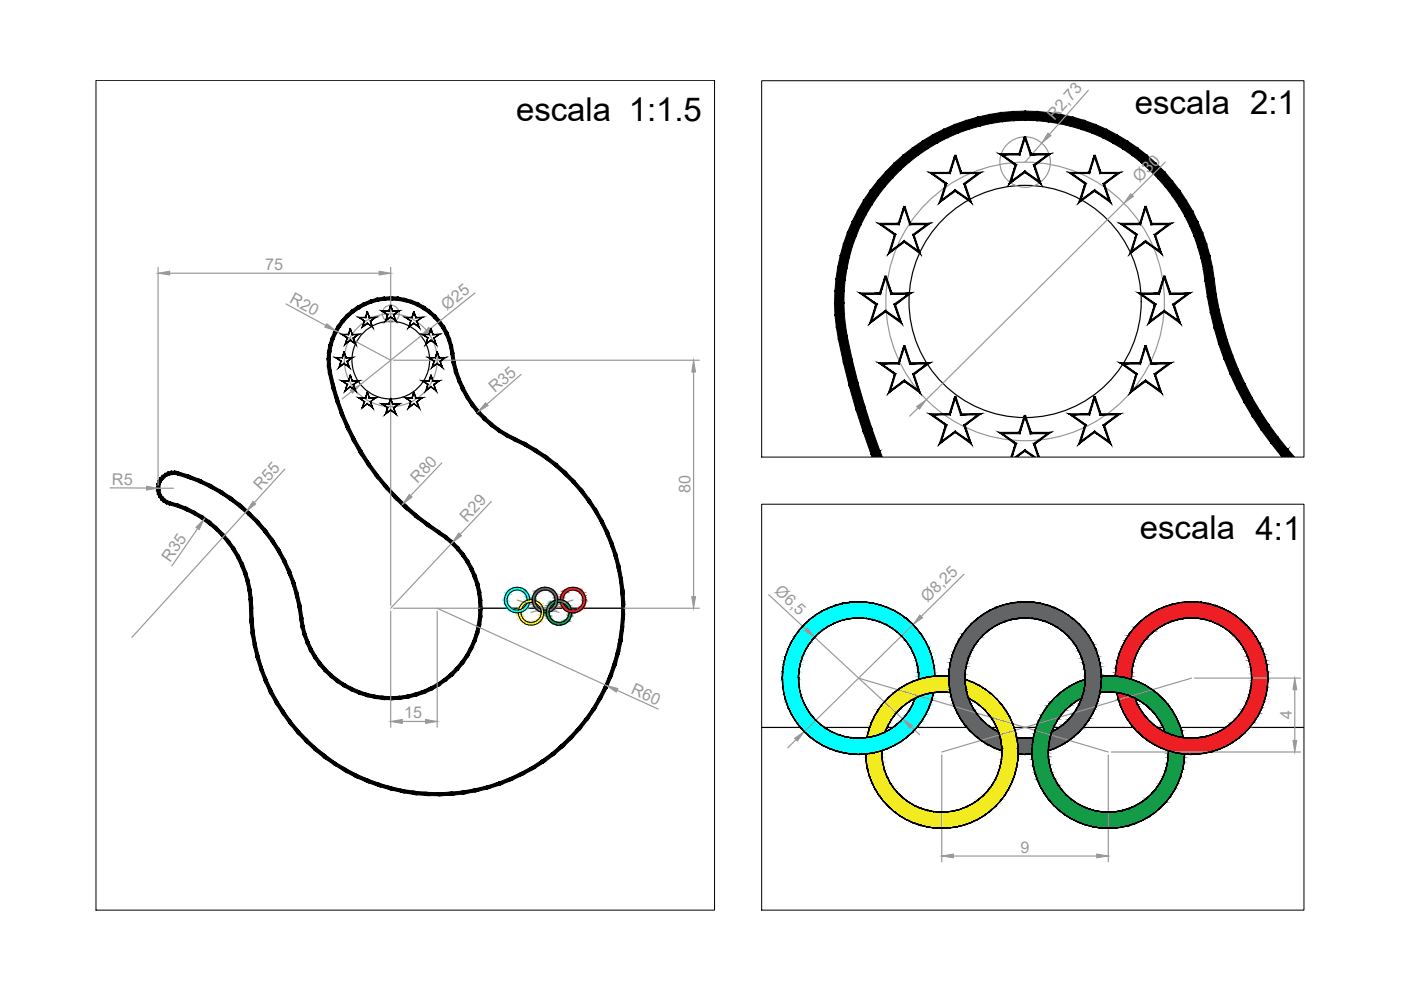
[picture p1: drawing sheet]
<svg xmlns="http://www.w3.org/2000/svg" width="297mm" height="210mm" viewBox="0 0 297 210" stroke-linecap="round" stroke-linejoin="round" font-family="sans-serif">
<defs><g id="words">
<g font-size="7">
<text x="109.4" y="25.6">escala 1:1.5</text>
<text x="240.6" y="24.1">escala 2:1</text>
<text x="241.7" y="114.4">escala 4:1</text>
</g>
<g font-size="3.4" fill="#989898">
<text x="223.5" y="25.7" transform="rotate(-49 223.5 25.7)">R2,73</text>
<text x="241.6" y="38.8" transform="rotate(-45 241.6 38.8)">Ø30</text>
<text x="56.2" y="57.2">75</text>
<text x="61.2" y="64.1" transform="rotate(28 61.2 64.1)">R20</text>
<text x="94.8" y="65.9" transform="rotate(-39 94.8 65.9)">Ø25</text>
<text x="104.9" y="83.4" transform="rotate(-41 104.9 83.4)">R35</text>
<text x="23.7" y="102.8" transform="rotate(1 23.7 102.8)">R5</text>
<text x="55.3" y="104.1" transform="rotate(-48 55.3 104.1)">R55</text>
<text x="88.5" y="102.6" transform="rotate(-46 88.5 102.6)">R80</text>
<text x="146.4" y="104.6" transform="rotate(-90 146.4 104.6)">80</text>
<text x="99" y="110.8" transform="rotate(-47 99 110.8)">R29</text>
<text x="36.1" y="119.3" transform="rotate(-55 36.1 119.3)">R35</text>
<text x="164.1" y="125.6" transform="rotate(43 164.1 125.6)">Ø6,5</text>
<text x="196.6" y="127.9" transform="rotate(-44 196.6 127.9)">Ø8,25</text>
<text x="133.6" y="146.9" transform="rotate(25 133.6 146.9)">R60</text>
<text x="85.7" y="152.3">15</text>
<text x="273.9" y="152.5" transform="rotate(-90 273.9 152.5)">4</text>
<text x="216.4" y="180.8">9</text>
</g>
</g></defs>
<!-- layer: 0 -->
<g fill="none" stroke="#000" stroke-width=".25">
<path d="M101.9 129h30.3M161.5 154.2h114.9"/>
<circle cx="82.9" cy="76.4" r="8.2"/>
<circle cx="217.3" cy="63.9" r="24.6"/>
</g>
<g fill="#000" stroke="#000" stroke-width=".21">
<path d="M202.4 32.9l-.9 3.9 1.2-3.8zM202.4 32.9l-.9 3.9-.3-.3zM197.9 36.8h3.6l-.3-.3zM197 36.5h4.2l-3.3 .3zM197 36.5l3.8 2.4-2.9-2.1zM197 36.5l3.8 2.4-.4 .1zM200.4 39l-.8 3.3 1.2-3.4zM200.4 39l-.8 3.3-.5 .7zM199.6 42.3l-.5 .7 3.5-2.8zM199.1 43l3.5-2.8v.4zM202.6 40.2v.4l2.9 1.7zM202.6 40.6l2.9 1.7 .5 .7zM204.3 38.9l1.2 3.4 .5 .7zM204.3 38.9l.4 .1 1.3 4zM204.3 38.9l.4 .1 2.5-2.2zM204.7 39l2.5-2.2 .9-.3zM203.7 36.8h3.5l.9-.3zM203.9 36.5h4.2l-4.4 .3zM202.4 33l1.3 3.8 .2-.3zM202.4 33l.3-.1 1.2 3.6z"/>
<path d="M217.2 29l-1 3.9 1.3-3.8zM217.2 29l-1 3.9-.2-.3zM212.6 32.9h3.6l-.2-.3zM211.8 32.6h4.2l-3.4 .3zM211.8 32.6l3.7 2.3-2.9-2zM211.8 32.6l3.7 2.3-.3 .2zM215.2 35.1l-.8 3.3 1.1-3.5zM215.2 35.1l-.8 3.3-.5 .7zM214.4 38.4l-.5 .7 3.4-2.8zM213.9 39.1l3.4-2.8v.3zM217.3 36.3v.3l2.9 1.8zM217.3 36.6l2.9 1.8 .6 .7zM219.1 34.9l1.1 3.5 .6 .7zM219.1 34.9l.3 .2 1.4 4zM219.1 34.9l.3 .2 2.6-2.2zM219.4 35.1l2.6-2.2 .8-.3zM218.4 32.9h3.6l.8-.3zM218.6 32.6h4.2l-4.4 .3zM217.2 29.1l1.2 3.8 .2-.3zM217.2 29.1l.3-.1 1.1 3.6z"/>
<path d="M232 32.9l-1 3.9 1.2-3.8zM232 32.9l-1 3.9-.2-.3zM227.4 36.8h3.6l-.2-.3zM226.6 36.5h4.2l-3.4 .3zM226.6 36.5l3.7 2.4-2.9-2.1zM226.6 36.5l3.7 2.4-.3 .1zM230 39l-.8 3.3 1.1-3.4zM230 39l-.8 3.3-.5 .7zM229.2 42.3l-.5 .7 3.4-2.8zM228.7 43l3.4-2.8v.4zM232.1 40.2v.4l2.9 1.7zM232.1 40.6l2.9 1.7 .5 .7zM233.9 38.9l1.1 3.4 .5 .7zM233.9 38.9l.3 .1 1.3 4zM233.9 38.9l.3 .1 2.6-2.2zM234.2 39l2.6-2.2 .8-.3zM233.2 36.8h3.6l.8-.3zM233.4 36.5h4.2l-4.4 .3zM232 33l1.2 3.8 .2-.3zM232 33l.2-.1 1.2 3.6z"/>
<path d="M187.6 58.5l-.9 3.9 1.2-3.8zM187.6 58.5l-.9 3.9-.2-.3zM183.1 62.4h3.6l-.2-.3zM182.3 62.1h4.2l-3.4 .3zM182.3 62.1l3.7 2.4-2.9-2.1zM182.3 62.1l3.7 2.4-.3 .1zM185.7 64.6l-.8 3.3 1.1-3.4zM185.7 64.6l-.8 3.3-.6 .7zM184.9 67.9l-.6 .7 3.5-2.8zM184.3 68.6l3.5-2.8v.3zM187.8 65.8v.3l2.9 1.8zM187.8 66.1l2.9 1.8 .5 .7zM189.6 64.5l1.1 3.4 .5 .7zM189.6 64.5l.3 .1 1.3 4zM189.6 64.5l.3 .1 2.6-2.2zM189.9 64.6l2.6-2.2 .8-.3zM188.9 62.4h3.6l.8-.3zM189.1 62.1h4.2l-4.4 .3zM187.6 58.6l1.3 3.8 .2-.3zM187.6 58.6l.3-.1 1.2 3.6z"/>
<path d="M191.6 43.7l-1 3.9 1.3-3.8zM191.6 43.7l-1 3.9-.2-.3zM187.1 47.6h3.5l-.2-.3zM186.2 47.3h4.2l-3.3 .3zM186.2 47.3l3.7 2.4-2.8-2.1zM186.2 47.3l3.7 2.4-.3 .1zM189.6 49.8l-.8 3.3 1.1-3.4zM189.6 49.8l-.8 3.3-.5 .8zM188.8 53.1l-.5 .8 3.5-2.9zM188.3 53.9l3.5-2.9v.4zM191.8 51v.4l2.8 1.7zM191.8 51.4l2.8 1.7 .5 .8zM193.5 49.7l1.1 3.4 .5 .8zM193.5 49.7l.3 .1 1.3 4.1zM193.5 49.7l.3 .1 2.6-2.2zM193.8 49.8l2.6-2.2 .9-.3zM192.9 47.6h3.5l.9-.3zM193 47.3h4.3l-4.4 .3zM191.6 43.8l1.3 3.8 .1-.3zM191.6 43.8l.3-.1 1.1 3.6z"/>
<path d="M242.8 43.7l-1 3.9 1.2-3.8zM242.8 43.7l-1 3.9-.2-.3zM238.2 47.6h3.6l-.2-.3zM237.4 47.3h4.2l-3.4 .3zM237.4 47.3l3.7 2.4-2.9-2.1zM237.4 47.3l3.7 2.4-.3 .1zM240.8 49.8l-.8 3.3 1.1-3.4zM240.8 49.8l-.8 3.3-.5 .8zM240 53.1l-.5 .8 3.4-2.9zM239.5 53.9l3.4-2.9v.4zM242.9 51v.4l2.9 1.7zM242.9 51.4l2.9 1.7 .5 .8zM244.7 49.7l1.1 3.4 .5 .8zM244.7 49.7l.3 .1 1.3 4.1zM244.7 49.7l.3 .1 2.6-2.2zM245 49.8l2.6-2.2 .8-.3zM244 47.6h3.6l.8-.3zM244.2 47.3h4.2l-4.4 .3zM242.8 43.8l1.2 3.8 .2-.3zM242.8 43.8l.2-.1 1.2 3.6z"/>
<path d="M246.7 58.5l-.9 3.9 1.2-3.8zM246.7 58.5l-.9 3.9-.2-.3zM242.2 62.4h3.6l-.2-.3zM241.4 62.1h4.2l-3.4 .3zM241.4 62.1l3.7 2.4-2.9-2.1zM241.4 62.1l3.7 2.4-.3 .1zM244.8 64.6l-.8 3.3 1.1-3.4zM244.8 64.6l-.8 3.3-.6 .7zM244 67.9l-.6 .7 3.5-2.8zM243.4 68.6l3.5-2.8v.3zM246.9 65.8v.3l2.9 1.8zM246.9 66.1l2.9 1.8 .5 .7zM248.7 64.5l1.1 3.4 .5 .7zM248.7 64.5l.3 .1 1.3 4zM248.7 64.5l.3 .1 2.6-2.2zM249 64.6l2.6-2.2 .8-.3zM248 62.4h3.6l.8-.3zM248.2 62.1h4.2l-4.4 .3zM246.7 58.6l1.3 3.8 .2-.3zM246.7 58.6l.3-.1 1.2 3.6z"/>
<path d="M72.9 74.6l-.3 1.3zM72.9 74.6l-.3 1.3zM71.4 75.9h1.2zM71.1 75.8h1.4zM71.1 75.8l1.3 .8zM71.1 75.8l1.3 .8zM72.2 76.6l-.2 1.1 .4-1.1zM72.2 76.6l-.4 1.3zM72 77.7l-.2 .2 1.2-.9zM71.8 77.9l1.2-.9zM73 77l.9 .7zM73 77.1l1.1 .8zM73.6 76.6l.5 1.3zM73.6 76.6l.5 1.3zM73.6 76.6h.1l.8-.7zM73.7 76.6l1.1-.8zM73.3 75.9l1.5-.1zM73.4 75.8h1.4zM72.9 74.6l.4 1.3zM72.9 74.6l.5 1.2z"/>
<path d="M74.2 69.7l-.3 1.3zM74.2 69.7l-.3 1.3zM72.7 71h1.2zM72.5 70.9h1.4zM72.5 70.9l1.2 .7zM72.5 70.9l1.2 .7zM73.6 71.7l-.3 1.1 .4-1.2zM73.6 71.7l-.5 1.3zM73.3 72.8l-.2 .2 1.2-.9zM73.1 73l1.2-.9zM74.3 72.1l1 .7zM74.3 72.2l1.1 .8zM74.9 71.6l.5 1.4zM74.9 71.6l.5 1.4zM74.9 71.6l.1 .1 .8-.7zM75 71.7l1.1-.8zM74.7 71l1.4-.1zM74.7 70.9h1.4zM74.2 69.7l.5 1.3zM74.2 69.7l.5 1.2z"/>
<path d="M74.2 79.5l-.3 1.3zM74.2 79.5l-.3 1.3zM72.7 80.8h1.2zM72.5 80.7h1.4zM72.5 80.7l1.2 .8zM72.5 80.7l1.2 .8zM73.6 81.5l-.3 1.1 .4-1.1zM73.6 81.5l-.5 1.4zM73.3 82.6l-.2 .3 1.2-.9zM73.1 82.9l1.2-.9zM74.3 82l1 .6zM74.3 82.1l1.1 .8zM74.9 81.5l.5 1.4zM74.9 81.5l.5 1.4zM74.9 81.5h.1l.8-.7zM75 81.5l1.1-.8zM74.7 80.8l1.4-.1zM74.7 80.7h1.4zM74.2 79.6l.5 1.2zM74.2 79.6l.5 1.1z"/>
<path d="M77.8 66.1l-.3 1.3zM77.8 66.1l-.3 1.3zM76.3 67.4h1.2zM76.1 67.3h1.4zM76.1 67.3l1.2 .7zM76.1 67.3l1.2 .7zM77.2 68.1l-.3 1.1zM77.2 68.1l-.3 1.1-.2 .2zM76.9 69.2l-.2 .2 1.2-.9zM76.7 69.4l1.2-.9zM77.9 68.5l1 .7zM77.9 68.6l1.1 .8zM78.5 68l.5 1.4zM78.5 68l.5 1.4zM78.5 68l.9-.6zM78.6 68.1l1.1-.8zM78.3 67.4l1.4-.1zM78.3 67.4l1.4-.1zM77.8 66.1l.5 1.3v-.1zM77.8 66.1l.5 1.2z"/>
<path d="M82.8 64.7l-.3 1.3zM82.8 64.7l-.3 1.3zM81.3 66h1.2zM81 65.9h1.4zM81 65.9l1.2 .8zM81 65.9l1.2 .8zM82.1 66.8l-.2 1.1 .3-1.2zM82.1 66.8l-.4 1.3zM81.9 67.9l-.2 .2 1.1-.9zM81.7 68.1l1.1-.9zM82.8 67.2l1 .7zM82.8 67.3l1.2 .8zM83.4 66.7l.6 1.4zM83.4 66.7l.6 1.4zM83.4 66.7l1-.7zM83.5 66.8l1.2-.9zM83.2 66l1.5-.1zM83.3 65.9h1.4zM82.8 64.7l.4 1.3zM82.8 64.7l.5 1.2z"/>
<path d="M87.7 66.1l-.3 1.3zM87.7 66.1l-.3 1.3zM86.2 67.4h1.2zM85.9 67.3h1.4zM85.9 67.3l1.3 .7zM85.9 67.3l1.3 .7zM87.1 68.1l-.3 1.1zM87.1 68.1l-.5 1.3zM86.8 69.2l-.2 .2 1.1-.9zM86.6 69.4l1.1-.9zM87.7 68.5l1 .7zM87.7 68.6l1.2 .8zM88.3 68l.6 1.4zM88.3 68l.6 1.4zM88.3 68l.2 .1 .8-.7zM88.5 68.1l1.1-.8zM88.1 67.4l1.5-.1zM88.1 67.4l1.5-.1zM87.7 66.1l.4 1.3 .1-.1zM87.7 66.1l.5 1.2z"/>
<path d="M91.3 79.5l-.3 1.3zM91.3 79.5l-.3 1.3zM89.8 80.8h1.2zM89.5 80.7h1.4zM89.5 80.7l1.2 .8zM89.5 80.7l1.2 .8zM90.7 81.5l-.3 1.1zM90.7 81.5l-.5 1.4zM90.4 82.6l-.2 .3 1.2-.9zM90.2 82.9l1.2-.9zM91.4 82l.9 .6zM91.4 82.1l1.1 .8zM92 81.5l.5 1.4zM92 81.5l.5 1.4zM92 81.5l.9-.7zM92.1 81.5l1.1-.8zM91.7 80.8l1.5-.1zM91.8 80.7h1.4l-1.5 .1zM91.3 79.6l.4 1.2zM91.3 79.6l.5 1.1z"/>
<path d="M91.3 69.7l-.3 1.3zM91.3 69.7l-.3 1.3zM89.8 71h1.2zM89.5 70.9h1.4zM89.5 70.9l1.2 .7zM89.5 70.9l1.2 .7zM90.7 71.7l-.3 1.1zM90.7 71.7l-.5 1.3zM90.4 72.8l-.2 .2 1.2-.9zM90.2 73l1.2-.9zM91.4 72.1l.9 .7zM91.4 72.2l1.1 .8zM92 71.6l.5 1.4zM92 71.6l.5 1.4zM92 71.6l.9-.6zM92.1 71.7l1.1-.8zM91.7 71l1.5-.1zM91.7 71l1.5-.1zM91.3 69.7l.4 1.3zM91.3 69.7l.5 1.2z"/>
<path d="M92.7 74.6l-.4 1.3zM92.7 74.6l-.4 1.3zM91.1 75.9h1.2zM90.8 75.8h1.5zM90.8 75.8l1.3 .8zM90.8 75.8l1.3 .8zM92 76.6l-.3 1.1 .4-1.1zM92 76.6l-.4 1.3zM91.7 77.7l-.1 .2 1.1-.9zM91.6 77.9l1.1-.9zM92.7 77l1 .7zM92.7 77.1l1.1 .8zM93.3 76.6l.5 1.3zM93.3 76.6l.5 1.3zM93.3 76.6l1-.7zM93.4 76.6l1.1-.8zM93.1 75.9l1.4-.1zM93.1 75.8h1.4zM92.7 74.6l.4 1.3zM92.7 74.6l.4 1.2z"/>
<path d="M191.6 73.3l-1 3.9 1.3-3.8zM191.6 73.3l-1 3.9-.2-.3zM187.1 77.2h3.5l-.2-.3zM186.2 76.9h4.2l-3.3 .3zM186.2 76.9l3.7 2.4-2.8-2.1zM186.2 76.9l3.7 2.4-.3 .1zM189.6 79.4l-.8 3.3 1.1-3.4zM189.6 79.4l-.8 3.3-.5 .7zM188.8 82.7l-.5 .7 3.5-2.8zM188.3 83.4l3.5-2.8v.3zM191.8 80.6v.3l2.8 1.8zM191.8 80.9l2.8 1.8 .5 .7zM193.5 79.3l1.1 3.4 .5 .7zM193.5 79.3l.3 .1 1.3 4zM193.5 79.3l.3 .1 2.6-2.2zM193.8 79.4l2.6-2.2 .9-.3zM192.9 77.2h3.5l.9-.3zM193 76.9h4.3l-4.4 .3zM191.6 73.4l1.3 3.8 .1-.3zM191.6 73.4l.3-.1 1.1 3.6z"/>
<path d="M242.8 73.3l-1 3.9 1.2-3.8zM242.8 73.3l-1 3.9-.2-.3zM238.2 77.2h3.6l-.2-.3zM237.4 76.9h4.2l-3.4 .3zM237.4 76.9l3.7 2.4-2.9-2.1zM237.4 76.9l3.7 2.4-.3 .1zM240.8 79.4l-.8 3.3 1.1-3.4zM240.8 79.4l-.8 3.3-.5 .7zM240 82.7l-.5 .7 3.4-2.8zM239.5 83.4l3.4-2.8v.3zM242.9 80.6v.3l2.9 1.8zM242.9 80.9l2.9 1.8 .5 .7zM244.7 79.3l1.1 3.4 .5 .7zM244.7 79.3l.3 .1 1.3 4zM244.7 79.3l.3 .1 2.6-2.2zM245 79.4l2.6-2.2 .8-.3zM244 77.2h3.6l.8-.3zM244.2 76.9h4.2l-4.4 .3zM242.8 73.4l1.2 3.8 .2-.3zM242.8 73.4l.2-.1 1.2 3.6z"/>
<path d="M77.8 83.1l-.3 1.3zM77.8 83.1l-.3 1.3zM76.3 84.4h1.2zM76.1 84.3h1.4zM76.1 84.3l1.2 .8zM76.1 84.3l1.2 .8zM77.2 85.1l-.3 1.1zM77.2 85.1l-.3 1.1-.2 .3zM76.9 86.2l-.2 .3 1.2-.9zM76.7 86.5l1.2-.9zM77.9 85.6l1 .6zM77.9 85.7l1.1 .8zM78.5 85.1l.5 1.4zM78.5 85.1l.5 1.4zM78.5 85.1l.9-.7zM78.6 85.1l1.1-.8zM78.3 84.4l1.4-.1zM78.3 84.4l1.4-.1zM77.8 83.2l.5 1.2v-.1zM77.8 83.2l.5 1.1z"/>
<path d="M82.8 84.5l-.3 1.2zM82.8 84.5l-.3 1.2zM81.3 85.7h1.2zM81 85.7h1.4zM81 85.7l1.2 .8zM81 85.7l1.2 .8zM82.1 86.5l-.2 1.1 .3-1.1zM82.1 86.5l-.4 1.3zM81.9 87.6l-.2 .2 1.1-.9zM81.7 87.8l1.1-.9zM82.8 86.9l1 .7zM82.8 87l1.2 .8zM83.4 86.5l.6 1.3zM83.4 86.5l.6 1.3zM83.4 86.5l1-.8zM83.5 86.5l1.2-.8zM83.2 85.7h1.5zM83.3 85.7h1.4zM82.8 84.5l.4 1.2zM82.8 84.5l.5 1.2z"/>
<path d="M87.7 83.1l-.3 1.3zM87.7 83.1l-.3 1.3zM86.2 84.4h1.2zM85.9 84.3h1.4zM85.9 84.3l1.3 .8zM85.9 84.3l1.3 .8zM87.1 85.1l-.3 1.1zM87.1 85.1l-.5 1.4zM86.8 86.2l-.2 .3 1.1-.9zM86.6 86.5l1.1-.9zM87.7 85.6l1 .6zM87.7 85.7l1.2 .8zM88.3 85.1l.6 1.4zM88.3 85.1h.2l.4 1.4zM88.3 85.1l1-.7zM88.5 85.1l1.1-.8zM88.1 84.4l1.5-.1zM88.1 84.4l1.5-.1zM87.7 83.2l.4 1.2 .1-.1zM87.7 83.2l.5 1.1z"/>
<path d="M184.9 96.9l1.6-1.3 .6 1.3zM184.7 96.3l.2 .6 1.6-1.3zM184.9 90.9l1.6 4.7-1.8 .7zM183 91.5l1.7 4.8 .2-5.4zM183.3 86.1l1.6 4.8-1.9 .6zM181.4 86.7l1.6 4.8 .3-5.4zM181.9 81.3l1.4 4.8-1.9 .6zM180 81.8l1.4 4.9 .5-5.4zM180.7 76.4l1.2 4.9-1.9 .5zM178.8 76.8l1.2 5 .7-5.4zM179.6 71.4l1.1 5-1.9 .4zM177.7 71.9l1.1 4.9 .8-5.4zM179.3 69.1l.3 2.3-1.9 .5zM177.3 69.3l.4 2.6 1.6-2.8zM179 66.6l.3 2.5-2 .2zM177 66.8l.3 2.5 1.7-2.7zM178.9 64.2l.1 2.4-2 .2zM176.9 64.2l.1 2.6 1.9-2.6zM179 61.8l-.1 2.4h-2zM177 61.7l-.1 2.5 2.1-2.4zM179.2 59.4l-.2 2.4-2-.1zM177.2 59.2l-.2 2.5 2.2-2.3zM177.2 59.2l2.4-2.2-.4 2.4zM177.6 56.6l-.4 2.6 2.4-2.2zM177.6 56.6l2.5-2-.5 2.4zM178.2 54.1l-.6 2.5 2.5-2zM178.2 54.1l2.5-1.8-.6 2.3zM178.8 51.7l-.6 2.4 2.5-1.8zM178.8 51.7l2.8-1.7-.9 2.3zM179.7 49.2l-.9 2.5 2.8-1.7zM179.7 49.2l2.8-1.5-.9 2.3zM180.7 46.9l-1 2.3 2.8-1.5zM180.7 46.9l2.9-1.3-1.1 2.1zM181.8 44.6l-1.1 2.3 2.9-1.3zM181.8 44.6l3-1.1-1.2 2.1zM183.1 42.4l-1.3 2.2 3-1.1zM183.1 42.4l3.1-.9-1.4 2zM184.6 40.3l-1.5 2.1 3.1-.9zM184.6 40.3l3-.7-1.4 1.9zM186.1 38.3l-1.5 2 3-.7zM186.1 38.3l3.2-.6-1.7 1.9zM187.8 36.4l-1.7 1.9 3.2-.6zM187.8 36.4l3.2-.4-1.7 1.7zM189.6 34.6l-1.8 1.8 3.2-.4zM189.6 34.6l3.2-.2-1.8 1.6zM189.6 34.6l3.2-.2-1.3-1.5zM191.5 32.9h3.2l-1.9 1.5zM191.5 32.9h3.2l-1.2-1.6zM193.5 31.3l3.2 .2-2 1.4zM193.5 31.3l3.2 .2-1-1.6zM195.7 29.9l3.1 .4-2.1 1.2zM195.7 29.9l3.1 .4-1-1.8zM197.8 28.5l3.1 .7-2.1 1.1zM197.8 28.5l3.1 .7-.8-1.8zM200.1 27.4l3 .8-2.2 1zM200.1 27.4l3 .8-.7-1.8zM202.4 26.4l3 1-2.3 .8zM202.4 26.4l3 1-.6-1.9zM204.8 25.5l3 1.2-2.4 .7zM204.8 25.5l3 1.2-.5-1.9zM207.3 24.8l2.8 1.4-2.3 .5zM207.3 24.8l2.8 1.4-.3-1.9zM209.8 24.3l2.7 1.5-2.4 .4zM209.8 24.3l2.7 1.5-.2-2zM212.3 23.8l2.7 1.8-2.5 .2zM212.3 23.8l2.7 1.8-.2-2zM214.8 23.6l2.6 1.9-2.4 .1zM214.8 23.6l2.6 1.9v-1.9zM217.4 23.6l2.4 2-2.4-.1zM217.4 23.6l2.4 2 .1-2zM219.9 23.6l2.3 2.2-2.4-.2zM219.9 23.6l2.3 2.2 .3-1.9zM222.5 23.9l2.1 2.3-2.4-.4zM222.5 23.9l2.1 2.3 .4-1.9zM225 24.3l2 2.5-2.4-.6zM225 24.3l2 2.5 .5-2zM227.5 24.8l1.8 2.6-2.3-.6zM227.5 24.8l1.8 2.6 .6-1.9zM229.9 25.5l1.7 2.8-2.3-.9zM229.9 25.5l1.7 2.8 .8-1.9zM232.4 26.4l1.4 2.8-2.2-.9zM232.4 26.4l1.4 2.8 .9-1.8zM234.7 27.4l1.3 3-2.2-1.2zM234.7 27.4l1.3 3 .9-1.8zM236.9 28.6l1.2 3-2.1-1.2zM236.9 28.6l1.2 3 1-1.7zM239.1 29.9l1 3-2-1.3zM239.1 29.9l1 3 1.1-1.5zM241.2 31.4l.8 3.1-1.9-1.6zM241.2 31.4l.8 3.1 1.2-1.6zM243.2 32.9l.6 3.2-1.8-1.6zM243.2 32.9l.6 3.2 1.3-1.5zM245.1 34.6l.4 3.2-1.7-1.7zM245.1 34.6l.4 3.2 1.5-1.3zM245.5 37.8l1.5-1.3 .1 3.1zM247 36.5l.1 3.1 1.5-1.2zM247.1 39.6l1.5-1.2v3.2zM248.6 38.4v3.2l1.6-1.2zM248.6 41.6l1.6-1.2-.3 3.2zM250.2 40.4l-.3 3.2 1.7-1zM249.9 43.6l1.7-1-.5 3.1zM251.6 42.6l-.5 3.1 1.8-.9zM251.1 45.7l1.8-.9-.7 3.1zM252.9 44.8l-.7 3.1 1.8-.9zM252.2 47.9l1.8-.9-.8 3.1zM254 47l-.8 3.1 1.8-.7zM253.2 50.1l1.8-.7-1.1 3zM255 49.4l-1.1 3 1.9-.6zM253.9 52.4l1.9-.6-1.2 2.9zM255.8 51.8l-1.2 2.9 1.9-.5zM254.6 54.7l1.9-.5-1.4 2.9zM256.5 54.2l-1.4 2.9 2-.4zM255.1 57.1l2-.4-1.6 2.8zM257.1 56.7l-1.6 2.8 2-.2zM255.5 59.5l2-.2-1.5 3.6zM257.5 59.3l-1.5 3.6 1.9-.4zM256 62.9l1.9-.4-1.3 3.7zM257.9 62.5l-1.3 3.7 1.9-.4zM256.6 66.2l1.9-.4-1.1 3.7zM258.5 65.8l-1.1 3.7 1.9-.5zM257.4 69.5l1.9-.5-1 3.8zM259.3 69l-1 3.8 2-.6zM258.3 72.8l2-.6-.8 3.8zM260.3 72.2l-.8 3.8 1.9-.6zM259.5 76l1.9-.6-.6 3.8zM261.4 75.4l-.6 3.8 1.8-.8zM260.8 79.2l1.8-.8-.4 3.9zM262.6 78.4l-.4 3.9 1.8-.9zM262.2 82.3l1.8-.9-.2 3.9zM264 81.4l-.2 3.9 1.7-.9zM263.8 85.3l1.7-.9v3.9zM265.5 84.4v3.9l1.7-1.1zM265.5 88.3l1.7-1.1 .2 3.9zM267.2 87.2l.2 3.9 1.6-1.1zM267.4 91.1l1.6-1.1 .4 3.9zM269 90l.4 3.9 1.6-1.2zM269.4 93.9l1.6-1.2 .5 3.8zM271 92.7l.5 3.8 1.5-1.2zM271.5 96.5l1.5-1.2-1.2 1.6zM273 95.3l-1.2 1.6h2.6z"/>
<path d="M202.4 84.1l-.9 3.9 1.2-3.8zM202.4 84.1l-.9 3.9-.3-.3zM197.9 88h3.6l-.3-.3zM197 87.7h4.2l-3.3 .3zM197 87.7l3.8 2.4-2.9-2.1zM197 87.7l3.8 2.4-.4 .1zM200.4 90.2l-.8 3.3 1.2-3.4zM200.4 90.2l-.8 3.3-.5 .7zM199.6 93.5l-.5 .7 3.5-2.8zM199.1 94.2l3.5-2.8v.3zM202.6 91.4v.3l2.9 1.8zM202.6 91.7l2.9 1.8 .5 .7zM204.3 90.1l1.2 3.4 .5 .7zM204.3 90.1l.4 .1 1.3 4zM204.3 90.1l.4 .1 2.5-2.2zM204.7 90.2l2.5-2.2 .9-.3zM203.7 88h3.5l.9-.3zM203.9 87.7h4.2l-4.4 .3zM202.4 84.2l1.3 3.8 .2-.3zM202.4 84.2l.3-.1 1.2 3.6z"/>
<path d="M217.2 88.1l-1 3.9 1.3-3.8zM217.2 88.1l-1 3.9-.2-.3zM212.6 92h3.6l-.2-.3zM211.8 91.7h4.2l-3.4 .3zM211.8 91.7l3.7 2.3-2.9-2zM211.8 91.7l3.7 2.3-.3 .2zM215.2 94.2l-.6 2.7 .9-2.9zM215.2 94.2l-.6 2.7h-.3z"/>
<path d="M217.2 88.2l1.4 3.5-1.1-3.6zM217.2 88.2l1.4 3.5-.2 .3zM218.6 91.7l-.2 .3 4.4-.3zM218.4 92l4.4-.3-.8 .3zM219.4 94.2l3.4-2.5-.8 .3zM219.1 94l2.9-2-2.6 2.2zM219.1 94l1.2 2.9-.9-2.7zM219.1 94l1.2 2.9h-.3z"/>
<path d="M217.3 95.7l1.7 1.2h.4zM217.3 95.3l2.1 1.6-2.1-1.2zM215.7 96.9l1.6-1.2v-.4zM215.2 96.9l2.1-1.6-1.6 1.6z"/>
<path d="M232 84.1l-1 3.9 1.2-3.8zM232 84.1l-1 3.9-.2-.3zM227.4 88h3.6l-.2-.3zM226.6 87.7h4.2l-3.4 .3zM226.6 87.7l3.7 2.4-2.9-2.1zM226.6 87.7l3.7 2.4-.3 .1zM230 90.2l-.8 3.3 1.1-3.4zM230 90.2l-.8 3.3-.5 .7zM229.2 93.5l-.5 .7 3.4-2.8zM228.7 94.2l3.4-2.8v.3zM232.1 91.4v.3l2.9 1.8zM232.1 91.7l2.9 1.8 .5 .7zM233.9 90.1l1.1 3.4 .5 .7zM233.9 90.1l.3 .1 1.3 4zM233.9 90.1l.3 .1 2.6-2.2zM234.2 90.2l2.6-2.2 .8-.3zM233.2 88h3.6l.8-.3zM233.4 87.7h4.2l-4.4 .3zM232 84.2l1.2 3.8 .2-.3zM232 84.2l.2-.1 1.2 3.6z"/>
<path d="M35.5 106.2l.6 .2-.2 .6zM35.5 106.2l-.3 .6 .7 .2zM35 105.9l.5 .3-.3 .6zM35 105.9l-.4 .5 .6 .4zM34.6 105.5l.4 .4-.4 .5zM34.1 105.9l.5 .5v-.9zM34.2 105l.4 .5-.5 .4zM33.7 105.3l.4 .6 .1-.9zM34 104.5l.2 .5-.5 .3zM33.4 104.7l.3 .6 .3-.8zM33.9 103.9l.1 .6-.6 .2zM33.2 104l.2 .7 .5-.8zM33.9 103.3v.6l-.7 .1zM33.2 103.3v.7l.7-.7zM33.2 103.3l.7-.5v.5zM33.3 102.6l-.1 .7 .7-.5zM33.3 102.6l.8-.4-.2 .6zM33.6 101.9l-.3 .7 .8-.4zM33.6 101.9l.9-.2-.4 .5zM33.9 101.3l-.3 .6 .9-.2zM33.9 101.3h1l-.4 .4zM33.9 101.3h1l-.5-.5zM34.4 100.8l.9 .1-.4 .4zM34.4 100.8l.9 .1-.3-.5zM35 100.4l.9 .3-.6 .2zM35 100.4l.9 .3-.2-.6zM35.7 100.1l.7 .5-.5 .1zM35.7 100.1l.7 .5v-.7zM36.4 99.9l.6 .7h-.6zM36.4 99.9l.6 .7 .1-.7zM37.1 99.9l.5 .8-.6-.1zM37.1 99.9l.5 .8 .2-.7zM37.8 100l2.2 1.4-2.4-.7zM37.8 100l2.2 1.4 .2-.6zM40.2 100.8l2.1 1.5-2.3-.9zM40.2 100.8l2.1 1.5 .3-.6zM42.6 101.7l2 1.7-2.3-1.1zM42.6 101.7l2 1.7 .3-.6zM44.9 102.8l1.8 1.9-2.1-1.3zM44.9 102.8l1.8 1.9 .4-.6zM47.1 104.1l1.7 2-2.1-1.4zM47.1 104.1l1.7 2 .4-.6zM49.2 105.5l1.6 2.1-2-1.5zM49.2 105.5l1.6 2.1 .4-.5zM51.2 107.1l1.4 2.1-1.8-1.6zM51.2 107.1l1.4 2.1 .5-.4zM52.6 109.2l.5-.4 1.3 2.2zM53.1 108.8l1.3 2.2 .5-.5zM54.4 111l.5-.5 1.1 2.4zM54.9 110.5l1.1 2.4 .5-.4zM56 112.9l.5-.4 1 2.4zM56.5 112.5l1 2.4 .6-.3zM57.5 114.9l.6-.3 .8 2.4zM58.1 114.6l.8 2.4 .5-.3zM58.9 117l.5-.3 .7 2.5zM59.4 116.7l.7 2.5 .5-.3zM60.1 119.2l.5-.3 .5 2.6zM60.6 118.9l.5 2.6 .6-.2zM61.1 121.5l.6-.2 .3 2.5zM61.7 121.3l.3 2.5 .6-.2zM62 123.8l.6-.2v2.7zM62.6 123.6v2.7l.7-.2zM62.6 126.3l.7-.2-.1 2.6zM63.3 126.1l-.1 2.6 .6-.2zM63.2 128.7l.6-.2-.2 2.7zM63.8 128.5l-.2 2.7 .6-.1zM63.6 131.2l.6-.1-.4 1.8zM64.2 131.1l-.4 1.8 .7-.1zM63.8 132.9l.7-.1-.2 1.8zM64.5 132.8l-.2 1.8 .6-.2zM64.3 134.6l.6-.2v1.9zM64.9 134.4v1.9l.6-.3zM64.9 136.3l.6-.3 .1 1.9zM65.5 136l.1 1.9 .6-.3zM65.6 137.9l.6-.3 .3 1.8zM66.2 137.6l.3 1.8 .5-.3zM66.5 139.4l.5-.3 .5 1.8zM67 139.1l.5 1.8 .6-.4zM67.5 140.9l.6-.4 .6 1.8zM68.1 140.5l.6 1.8 .5-.5zM68.7 142.3l.5-.5 .8 1.7zM69.2 141.8l.8 1.7 .4-.5zM70.4 143l.9 1.6-1.3-1.1zM70.4 143l.9 1.6 .4-.5zM71.7 144.1l1.1 1.5-1.5-1zM71.7 144.1l1.1 1.5 .3-.6zM73.1 145l1.3 1.4-1.6-.8zM73.1 145l1.3 1.4 .3-.6zM74.7 145.8l1.3 1.3-1.6-.7zM74.7 145.8l1.3 1.3 .2-.6zM76.2 146.5l1.5 1.2-1.7-.6zM76.2 146.5l1.5 1.2 .2-.7zM77.9 147l1.5 1.1-1.7-.4zM77.9 147l1.5 1.1 .1-.7zM79.5 147.4l1.7 .9-1.8-.2zM79.5 147.4l1.7 .9v-.7zM81.2 147.6l1.8 .8-1.8-.1zM81.2 147.6l1.8 .8v-.7zM83 147.7l1.7 .6-1.7 .1zM83 147.7l1.7 .6v-.7zM84.7 147.6l1.8 .4-1.8 .3zM84.7 147.6l1.8 .4-.1-.6zM86.4 147.4l1.8 .2-1.7 .4zM86.4 147.4l1.8 .2-.2-.6zM88 147h1.9l-1.7 .6zM88 147h1.9l-.3-.6zM89.6 146.4l1.9-.1-1.6 .7zM89.6 146.4l1.9-.1-.3-.6zM91.2 145.7l1.9-.3-1.6 .9zM91.2 145.7l1.9-.3-.4-.5zM92.7 144.9l1.8-.5-1.4 1zM92.7 144.9l1.8-.5-.4-.5zM94.1 143.9l1.8-.6-1.4 1.1zM94.1 143.9l1.8-.6-.5-.5zM95.4 142.8l1.7-.8-1.2 1.3zM95.4 142.8l1.7-.8-.4-.4zM96.7 141.6l1.6-.9-1.2 1.3zM97.8 140.3l-1.1 1.3 1.6-.9zM97.8 140.3l1.5-1.1-1 1.5zM98.7 138.9l-.9 1.4 1.5-1.1zM98.7 138.9l1.4-1.3-.8 1.6zM99.6 137.4l-.9 1.5 1.4-1.3zM100.9 136l-.8 1.6-.5-.2zM100.3 135.8l-.7 1.6 1.3-1.4zM101.5 134.3l-.6 1.7-.6-.2zM100.8 134.2l-.5 1.6 1.2-1.5zM101.9 132.6l-.4 1.7-.7-.1zM101.2 132.5l-.4 1.7 1.1-1.6zM102.1 130.9l-.2 1.7-.7-.1zM101.5 130.8l-.3 1.7 .9-1.6zM102.2 129.1l-.1 1.8-.6-.1zM101.5 129.1v1.7l.7-1.7zM102.1 127.3l.1 1.8h-.7zM101.5 127.4v1.7l.6-1.8zM101.9 125.6l.2 1.7-.6 .1zM101.3 125.7l.2 1.7 .4-1.8zM101.5 123.8l.4 1.8-.6 .1zM100.9 124l.4 1.7 .2-1.9zM101 122.1l.5 1.7-.6 .2zM100.4 122.4l.5 1.6 .1-1.9zM100.3 120.5l.7 1.6-.6 .3zM99.7 120.8l.7 1.6-.1-1.9zM99.4 119l.9 1.5-.6 .3zM98.9 119.3l.8 1.5-.3-1.8zM98.5 117.5l.9 1.5-.5 .3zM97.9 117.9l1 1.4-.4-1.8zM97.3 116.1l1.2 1.4-.6 .4zM97.3 116.1l-.5 .5 1.1 1.3zM96.1 114.8l1.2 1.3-.5 .5zM96.1 114.8l-.4 .5 1.1 1.3zM94.7 113.7l1.4 1.1-.4 .5zM94.7 113.7l-.4 .5 1.4 1.1zM93.3 112.7l1.4 1-.4 .5zM93.3 112.7l-.4 .5 1.4 1z"/>
<path d="M90.8 111l2.5 1.7-.4 .5zM90.8 111l-.3 .5 2.4 1.7zM88.5 109.1l2.3 1.9-.3 .5zM88.5 109.1l-.5 .6 2.5 1.8zM86.2 107.2l2.3 1.9-.5 .6zM86.2 107.2l-.5 .5 2.3 2zM84 105.1l2.2 2.1-.5 .5zM84 105.1l-.4 .5 2.1 2.1zM82 102.9l2 2.2-.4 .5zM81.5 103.3l2.1 2.3-1.6-2.7zM80.1 100.6l1.9 2.3-.5 .4zM79.6 100.9l1.9 2.4-1.4-2.7zM78.3 98.1l1.8 2.5-.5 .3zM77.8 98.5l1.8 2.4-1.3-2.8zM76.7 95.6l1.6 2.5-.5 .4zM76.1 95.9l1.7 2.6-1.1-2.9zM75.3 93l1.4 2.6-.6 .3zM74.7 93.3l1.4 2.6-.8-2.9zM73.9 90.3l1.4 2.7-.6 .3zM73.3 90.6l1.4 2.7-.8-3zM72.8 87.5l1.1 2.8-.6 .3zM72.2 87.8l1.1 2.8-.5-3.1zM71.8 84.7l1 2.8-.6 .3zM71.1 84.9l1.1 2.9-.4-3.1zM70.9 81.8l.9 2.9-.7 .2zM70.3 82l.8 2.9-.2-3.1zM70.3 78.9l.6 2.9-.6 .2zM69.6 79.1l.7 2.9v-3.1zM70 77.5l.3 1.4-.7 .2zM69.4 77.6l.2 1.5 .4-1.6zM70 76.1v1.4l-.6 .1zM69.4 76v1.6l.6-1.5zM70.1 74.6l-.1 1.5-.6-.1zM69.5 74.6l-.1 1.4 .7-1.4zM70.4 73.3l-.3 1.3h-.6zM69.8 73.1l-.3 1.5 .9-1.3zM70.8 71.9l-.4 1.4-.6-.2zM70.2 71.7l-.4 1.4 1-1.2zM70.2 71.7l1.2-1.1-.6 1.3zM70.8 70.3l-.6 1.4 1.2-1.1zM70.8 70.3l1.3-.9-.7 1.2zM71.6 69l-.8 1.3 1.3-.9zM71.6 69l1.4-.8-.9 1.2zM72.5 67.8l-.9 1.2 1.4-.8zM72.5 67.8l1.4-.6-.9 1zM73.5 66.7l-1 1.1 1.4-.6zM73.5 66.7l1.5-.4-1.1 .9zM73.5 66.7l1.5-.4-.4-.6zM74.6 65.7l1.6-.2-1.2 .8zM74.6 65.7l1.6-.2-.4-.6zM75.8 64.9l1.6-.1-1.2 .7zM75.8 64.9l1.6-.1-.2-.6zM77.2 64.2h1.6l-1.4 .6zM77.2 64.2h1.6l-.2-.6zM78.6 63.6l1.5 .3-1.3 .3zM78.6 63.6l1.5 .3-.1-.7zM80 63.2l1.5 .4-1.4 .3zM80 63.2l1.5 .4v-.6zM81.5 63l1.5 .6h-1.5zM81.5 63l1.5 .6v-.7zM83 62.9l1.4 .8-1.4-.1zM83 62.9l1.4 .8v-.7zM84.4 63l1.4 .9-1.4-.2zM84.4 63l1.4 .9 .1-.6zM85.9 63.3l1.3 1-1.4-.4zM85.9 63.3l1.3 1 .2-.6zM87.4 63.7l1.1 1.2-1.3-.6zM87.4 63.7l1.1 1.2 .3-.6zM88.8 64.3l.9 1.3-1.2-.7zM88.8 64.3l.9 1.3 .4-.6zM90.1 65l.8 1.4-1.2-.8zM90.1 65l.8 1.4 .4-.5zM91.3 65.9l.6 1.5-1-1zM91.3 65.9l.6 1.5 .5-.5zM91.9 67.4l.5-.5 .5 1.5zM92.4 66.9l.5 1.5 .5-.4zM92.9 68.4l.5-.4 .3 1.6zM93.4 68l.3 1.6 .6-.4zM93.7 69.6l.6-.4 .1 1.6zM94.3 69.2l.1 1.6 .6-.3zM94.4 70.8l.6-.3-.1 1.7zM95 70.5l-.1 1.7 .6-.3zM94.9 72.2l.6-.3-.2 1.6zM95.5 71.9l-.2 1.6 .7-.1zM95.3 73.5l.7-.1-.4 1.5zM96 73.4l-.4 1.5h.6zM95.6 74.9h.6l-.3 2zM96.2 74.9l-.3 2 .6-.1zM95.9 76.9l.6-.1-.2 2zM96.5 76.8l-.2 2 .7-.2zM96.3 78.8l.7-.2v2.1zM97 78.6v2.1l.6-.3zM97 80.7l.6-.3 .2 2.1zM97.6 80.4l.2 2.1 .6-.3zM97.8 82.5l.6-.3 .3 2.1zM98.4 82.2l.3 2.1 .6-.4zM98.7 84.3l.6-.4 .6 2.1zM99.3 83.9l.6 2.1 .5-.4zM99.9 86l.5-.4 .7 1.9zM100.4 85.6l.7 1.9 .5-.4zM101.1 87.5l.5-.4 .9 1.9zM101.6 87.1l.9 1.9 .4-.5zM102.5 89l.4-.5 1.1 1.8zM102.9 88.5l1.1 1.8 .4-.5zM104.4 89.8l1.1 1.7-1.5-1.2zM104.4 89.8l1.1 1.7 .4-.6zM105.9 90.9l1.3 1.6-1.7-1zM105.9 90.9l1.3 1.6 .4-.5zM107.6 92l1.4 1.4-1.8-.9zM107.6 92l1.4 1.4 .3-.5z"/>
<path d="M52.9 129h.7l-.6 2.6zM53.6 129l-.6 2.6 .7-.1zM53 131.6l.7-.1-.5 2.7zM53.7 131.5l-.5 2.7 .7-.1zM53.2 134.2l.7-.1-.2 2.7zM53.9 134.1l-.2 2.7 .6-.1zM53.7 136.8l.6-.1v2.6zM54.3 136.7v2.6l.6-.1zM54.3 139.3l.6-.1 .2 2.6zM54.9 139.2l.2 2.6 .6-.2zM55.1 141.8l.6-.2 .3 2.7zM55.7 141.6l.3 2.7 .6-.3zM56 144.3l.6-.3 .5 2.7zM56.6 144l.5 2.7 .5-.3zM57.1 146.7l.5-.3 .7 2.6zM57.6 146.4l.7 2.6 .6-.4zM58.3 149l.6-.4 .8 2.6zM58.9 148.6l.8 2.6 .6-.4zM59.7 151.2l.6-.4 .9 2.5zM60.3 150.8l.9 2.5 .6-.4zM61.2 153.3l.6-.4 1.1 2.4zM61.8 152.9l1.1 2.4 .5-.4zM62.9 155.3l.5-.4 1.3 2.3zM63.4 154.9l1.3 2.3 .5-.4zM64.7 157.2l.5-.4 1.4 2.2zM65.2 156.8l1.4 2.2 .4-.5zM67 158.5l1.7 2.2-2.1-1.7zM67 158.5l1.7 2.2 .4-.6zM69.1 160.1l1.7 2.1-2.1-1.5zM69.1 160.1l1.7 2.1 .3-.6zM71.1 161.6l2 1.9-2.3-1.3zM71.1 161.6l2 1.9 .2-.5zM73.3 163l2 1.8-2.2-1.3zM73.3 163l2 1.8 .3-.6zM75.6 164.2l2.2 1.6-2.5-1zM75.6 164.2l2.2 1.6 .2-.6zM78 165.2l2.2 1.5-2.4-.9zM78 165.2l2.2 1.5 .2-.6zM80.4 166.1l2.3 1.3-2.5-.7zM80.4 166.1l2.3 1.3 .2-.6zM82.9 166.8l2.4 1.2-2.6-.6zM82.9 166.8l2.4 1.2 .1-.6zM85.4 167.4l2.5 1.1-2.6-.5zM85.4 167.4l2.5 1.1 .1-.7zM88 167.8l2.5 .9-2.6-.2zM88 167.8l2.5 .9v-.7zM90.5 168l2.6 .7h-2.6zM90.5 168l2.6 .7v-.6zM93.1 168.1l2.6 .5-2.6 .1zM93.1 168.1l2.6 .5v-.6zM95.7 168l2.6 .3-2.6 .3zM95.7 168l2.6 .3-.1-.6zM98.2 167.7l2.7 .2-2.6 .4zM98.2 167.7l2.7 .2-.1-.7zM100.8 167.2h2.6l-2.5 .7zM100.8 167.2h2.6l-.1-.6zM103.3 166.6l2.6-.1-2.5 .7zM103.3 166.6l2.6-.1-.2-.7zM105.7 165.8l2.7-.3-2.5 1zM105.7 165.8l2.7-.3-.3-.6zM108.1 164.9l2.6-.5-2.3 1.1zM108.1 164.9l2.6-.5-.3-.6zM110.4 163.8l2.7-.7-2.4 1.3zM110.4 163.8l2.7-.7-.4-.5zM112.7 162.6l2.6-.9-2.2 1.4zM112.7 162.6l2.6-.9-.4-.5zM114.9 161.2l2.5-1-2.1 1.5zM114.9 161.2l2.5-1-.4-.5zM117 159.7l2.4-1.2-2 1.7zM117 159.7l2.4-1.2-.5-.5zM118.9 158l2.3-1.4-1.8 1.9zM118.9 158l2.3-1.4-.4-.4zM120.8 156.2l2.2-1.5-1.8 1.9zM122.5 154.3l-1.7 1.9 2.2-1.5zM122.5 154.3l2.1-1.6-1.6 2zM124.1 152.3l-1.6 2 2.1-1.6zM124.1 152.3l2-1.8-1.5 2.2zM125.6 150.2l-1.5 2.1 2-1.8zM127.5 148.3l-1.4 2.2-.5-.3zM126.9 147.9l-1.3 2.3 1.9-1.9zM128.7 145.9l-1.2 2.4-.6-.4zM128.1 145.6l-1.2 2.3 1.8-2zM129.7 143.5l-1 2.4-.6-.3zM129.1 143.3l-1 2.3 1.6-2.1zM130.6 141.1l-.9 2.4-.6-.2zM129.9 140.9l-.8 2.4 1.5-2.2zM131.3 138.5l-.7 2.6-.7-.2zM130.7 138.4l-.8 2.5 1.4-2.4zM131.9 136l-.6 2.5-.6-.1zM131.2 135.9l-.5 2.5 1.2-2.4zM132.2 133.4l-.3 2.6-.7-.1zM131.6 133.3l-.4 2.6 1-2.5zM132.4 130.8l-.2 2.6-.6-.1zM131.8 130.7l-.2 2.6 .8-2.5zM132.4 128.2v2.6l-.6-.1zM131.8 128.2v2.5l.6-2.5zM132.3 125.5l.1 2.7h-.6zM131.6 125.6l.2 2.6 .5-2.7zM132 123l.3 2.5-.7 .1zM131.3 123l.3 2.6 .4-2.6zM131.5 120.4l.5 2.6h-.7zM130.9 120.5l.4 2.5 .2-2.6zM130.9 117.8l.6 2.6-.6 .1zM130.2 118l.7 2.5v-2.7zM130 115.3l.9 2.5-.7 .2zM129.4 115.6l.8 2.4-.2-2.7zM129.1 112.9l.9 2.4-.6 .3zM128.5 113.2l.9 2.4-.3-2.7zM127.9 110.5l1.2 2.4-.6 .3zM127.4 110.8l1.1 2.4-.6-2.7zM126.6 108.3l1.3 2.2-.5 .3zM126.1 108.6l1.3 2.2-.8-2.5zM125.2 106.1l1.4 2.2-.5 .3zM124.7 106.4l1.4 2.2-.9-2.5zM123.6 104l1.6 2.1-.5 .3zM123.1 104.4l1.6 2-1.1-2.4zM121.9 102l1.7 2-.5 .4zM121.9 102l-.5 .5 1.7 1.9zM120.1 100.1l1.8 1.9-.5 .5zM120.1 100.1l-.5 .5 1.8 1.9zM118.1 98.4l2 1.7-.5 .5zM118.1 98.4l-.4 .5 1.9 1.7zM116.1 96.8l2 1.6-.4 .5zM116.1 96.8l-.4 .5 2 1.6zM113.9 95.3l2.2 1.5-.4 .5zM113.9 95.3l-.4 .6 2.2 1.4zM111.6 94l2.3 1.3-.4 .6zM111.6 94l-.3 .6 2.2 1.3zM109.3 92.9l2.3 1.1-.3 .6zM109.3 92.9l-.3 .5 2.3 1.2z"/>
<path d="M53.5 127.1l.1 1.9h-.7zM52.8 127.1l.1 1.9 .6-1.9zM53.2 125.2l.3 1.9h-.7zM52.6 125.2l.2 1.9 .4-1.9zM52.9 123.2l.3 2h-.6zM52.2 123.4l.4 1.8 .3-2zM52.3 121.4l.6 1.8-.7 .2zM51.7 121.6l.5 1.8 .1-2zM51.6 119.6l.7 1.8-.6 .2zM51 119.9l.7 1.7-.1-2zM50.8 117.9l.8 1.7-.6 .3zM50.2 118.2l.8 1.7-.2-2zM49.8 116.3l1 1.6-.6 .3zM49.3 116.6l.9 1.6-.4-1.9zM48.7 114.7l1.1 1.6-.5 .3zM48.2 115.1l1.1 1.5-.6-1.9zM47.4 113.2l1.3 1.5-.5 .4zM47.4 113.2l-.4 .5 1.2 1.4zM46.1 111.9l1.3 1.3-.4 .5zM46.1 111.9l-.4 .4 1.3 1.4zM44.6 110.6l1.5 1.3-.4 .4zM44.6 110.6l-.4 .5 1.5 1.2zM43.1 109.5l1.5 1.1-.4 .5zM43.1 109.5l-.4 .5 1.5 1.1zM41.4 108.5l1.7 1-.4 .5zM41.4 108.5l-.3 .6 1.6 .9zM39.7 107.6l1.7 .9-.3 .6zM39.7 107.6l-.3 .7 1.7 .8zM37.9 106.9l1.8 .7-.3 .7zM37.9 106.9l-.2 .6 1.7 .8zM36.1 106.4l1.8 .5-.2 .6zM36.1 106.4l-.2 .6 1.8 .5z"/>
<path d="M183.5 159.9h.1v1.5zM183.6 159.9l.1 1.5zM183.6 161.4l.2 1.6zM183.7 161.4l.1 1.6h.2zM183.8 163h.2l.3 1.5zM184 163l.3 1.5zM184.3 164.5l.6 1.5zM184.3 164.5l.6 1.5zM184.9 166l.6 1.4zM184.9 166l.6 1.4zM185.5 167.4l.9 1.4zM185.6 167.4l.8 1.4 .1-.1zM186.4 168.8l.1-.1 .9 1.3zM186.5 168.7l.9 1.2zM187.4 170l1.1 1.1zM187.4 169.9l1.1 1.2zM188.5 171.1l1.1 1.1zM188.5 171.1l1.1 1.1zM189.7 172.1l1.2 1zM189.7 172.1l1.2 1zM191 173l1.3 .9zM191 173l1.3 .9zM192.3 173.8l1.4 .8zM192.3 173.8l1.4 .8v-.2zM193.7 174.4l1.5 .7-1.5-.5zM193.7 174.4l1.5 .7v-.2zM195.2 174.9l1.6 .5-1.6-.3zM195.2 174.9l1.6 .5zM196.8 175.3l1.5 .3zM196.8 175.3l1.5 .3zM198.3 175.5l1.6 .2zM198.3 175.5l1.6 .2zM199.9 175.6h1.6zM199.9 175.6l1.6-.1zM201.5 175.5l1.5-.2zM201.5 175.5l1.5-.3zM203 175.2l1.5-.3zM203 175.2l1.5-.3zM204.5 174.9l1.5-.5zM204.5 174.9l1.5-.5zM206 174.3l1.5-.6zM206 174.3l1.5-.6zM207.4 173.6l1.4-.7zM207.4 173.6l1.4-.7zM208.7 172.8l1.3-.9zM208.7 172.8l1.3-1zM210 171.8l1.2-.9zM210 171.8l1.2-.9-.1-.1zM211.1 170.8l1.2-1.1-1.1 1.2zM212.2 169.6l-1.1 1.2zM213.2 168.4l-1 1.2zM213.1 168.4l-.9 1.2zM214 167.1l-.9 1.3zM213.9 167l-.8 1.4zM214.7 165.6l-.8 1.4zM214.6 165.6l-.7 1.4zM215.2 164.1l-.5 1.5zM215.1 164.1l-.5 1.5zM215.6 162.6l-.5 1.5zM215.5 162.6l-.4 1.5zM215.8 161.1l-.3 1.5zM215.8 161.1l-.3 1.5zM215.9 159.5l-.1 1.6zM215.8 159.5v1.6l.1-1.6zM215.8 157.9l.1 1.6h-.1zM215.8 157.9v1.6zM215.6 156.4l.2 1.5zM215.5 156.4l.3 1.5-.2-1.5zM215.3 154.8l.3 1.6h-.1zM215.2 154.8l.3 1.6zM214.7 153.3l.6 1.5zM214.6 153.3l.6 1.5zM214.1 151.9l.6 1.4zM214 151.9l.6 1.4zM213.3 150.6l.8 1.3zM213.2 150.6l.8 1.3zM212.3 149.3l1 1.3zM212.2 149.3l1 1.3zM211.3 148.1l1 1.2zM211.2 148.1l1 1.2zM210.1 147l1.2 1.1zM210.1 147l-.1 .1 1.2 1zM208.9 146.1l1.2 .9-.1 .1zM208.9 146.1l1.1 1zM207.5 145.2l1.3 .9zM207.5 145.2l1.3 .9zM206.1 144.5l1.4 .8zM206.1 144.5l1.4 .8zM204.6 144l1.5 .5zM204.6 144l1.5 .6z"/>
<path d="M186.9 159.2h.1l-.1 1.4zM187 159.2l-.1 1.4h.2zM186.9 160.6h.2v1.4zM187.1 160.6v1.4h.2zM187.1 162h.2l.2 1.4zM187.3 162l.3 1.4zM187.5 163.4l.6 1.4zM187.6 163.4l.5 1.4zM188.1 164.8l.6 1.2zM188.2 164.7l.5 1.3zM188.7 166l.8 1.2zM188.8 166l.8 1.2zM189.5 167.2l1 1.1zM189.6 167.2l.9 1.1zM190.5 168.2l1 1.1zM190.5 168.2l1 1.1zM191.6 169.2l1.1 1zM191.6 169.2l1.1 1zM192.7 170.1l1.2 .8zM192.7 170.1l1.2 .8zM194 170.8l1.3 .7zM194 170.8l1.3 .7v-.2zM195.3 171.3l1.3 .6-1.3-.4zM195.3 171.3l1.3 .6 .1-.1zM196.7 171.8l1.3 .3-1.4-.2zM196.7 171.8l1.4 .3zM198.1 172.1l1.4 .1zM198.1 172.1l1.4 .1zM199.5 172.1l1.4 .1zM199.5 172.1l1.4 .1zM200.9 172.1l1.4-.1zM200.9 172.1l1.4-.1zM202.3 171.9l1.4-.3zM202.3 171.9l1.4-.3zM203.7 171.5l1.3-.5zM203.7 171.5l1.3-.5zM205 171l1.3-.6zM205 171l1.3-.6zM206.3 170.3l1.2-.7zM206.3 170.3l1.2-.8zM207.5 169.5l1.1-.9zM207.5 169.5l1.1-.9-.1-.1zM208.5 168.5l1.1-.9-1 1zM209.5 167.5l-1 1 1.1-.9zM210.4 166.4l-.8 1.2-.1-.1zM210.3 166.3l-.8 1.2 .9-1.1zM211.1 165.2l-.7 1.2-.1-.1zM211.1 165.1l-.8 1.2zM211.7 163.8l-.6 1.4zM211.6 163.8l-.5 1.3zM212.1 162.4l-.4 1.4zM212 162.4l-.4 1.4zM212.4 161.1l-.4 1.3zM212.3 161.1l-.3 1.3zM212.5 159.6l-.2 1.5zM212.4 159.6l-.1 1.5 .2-1.5zM212.4 158.2l.1 1.4h-.1zM212.3 158.2l.1 1.4zM212.2 156.7l.2 1.5zM212.1 156.8l.2 1.4zM211.8 155.4l.3 1.4zM211.7 155.4l.4 1.4zM211.3 154l.5 1.4zM211.2 154.1l.5 1.3zM210.6 152.8l.6 1.3zM210.5 152.8l.7 1.3zM209.8 151.6l.8 1.2zM209.8 151.6l-.1 .1 .8 1.1zM208.8 150.5l1 1.1-.1 .1zM208.8 150.5l.9 1.2zM207.8 149.5l1 1zM207.8 149.5l1 1.1zM206.6 148.7l1.1 .9zM206.6 148.7l-.1 .1 1.2 .8zM205.3 148l1.3 .7-.1 .1zM205.3 148l1.2 .8z"/>
<path d="M194.8 142.6v1.4h-.1zM194.7 142.6v1.4l.1-1.4zM194.6 141.2l.2 1.4h-.1zM194.5 141.2l.2 1.4-.1-1.4zM194.2 139.8l.4 1.4h-.1zM194.1 139.8l.4 1.4zM193.7 138.4l.5 1.4zM193.6 138.5l.5 1.3zM193 137.2l.6 1.3zM192.9 137.2l.7 1.3zM192.2 136l.8 1.2zM192.2 136l.7 1.2zM191.2 134.9l.9 1.1zM191.2 134.9l.9 1.1zM190.2 133.9l1 1.1zM190.2 133.9l1 1.1zM189 133.1l1.1 .9zM189 133.1l1.1 .9zM187.8 132.3l1.2 .9zM187.8 132.3l-.1 .1 1.3 .8zM186.5 131.8l1.3 .5-.1 .1zM186.5 131.8v.1l1.2 .5zM185.1 131.3l1.4 .5v.1zM185.1 131.3v.2l1.4 .4zM183.7 131.1l1.4 .2v.2zM183.7 131.1l1.4 .4zM182.3 131l1.4 .2zM182.3 131l1.4 .2zM180.8 131h1.5zM180.8 131l1.4 .1zM179.4 131.2l1.4-.2zM179.4 131.2l1.4-.1zM178 131.6l1.4-.4zM178 131.6l1.4-.3zM176.7 132.2l1.3-.5zM176.7 132.2l1.3-.5zM175.4 132.9l1.3-.7zM175.4 132.9l1.3-.6zM174.2 133.7l1.2-.8zM174.2 133.7l1.3-.8zM173.1 134.6l1.1-.9zM173.1 134.6l1.2-.9zM173.1 134.6l-.9 1.1zM172.2 135.7l1-1zM172.2 135.7l-.9 1.1zM172.2 135.7l-.9 1.1zM171.3 136.8l-.7 1.3zM171.4 136.9l-.8 1.2zM170.6 138.1l-.6 1.3zM170.7 138.1l-.6 1.3zM170 139.4l-.4 1.4zM170.1 139.4l-.5 1.4zM169.6 140.8l-.2 1.4zM169.7 140.8l-.3 1.4zM169.4 142.2l-.2 1.4zM169.4 142.2l-.2 1.4h.2zM169.2 143.6h.2l-.1 1.4zM169.4 143.6v1.4zM169.3 145l.2 1.5zM169.4 145l.1 1.5zM169.5 146.5l.4 1.3zM169.6 146.4l.4 1.4zM169.9 147.8l.6 1.4zM170 147.8l.5 1.4zM170.5 149.2l.6 1.3zM170.5 149.2l.6 1.3zM171.1 150.5l.8 1.2zM171.2 150.4l.7 1.3 .1-.1zM171.9 151.7l.1-.1 .9 1.1zM172 151.6l.9 1.1zM172.9 152.7l1.1 1zM173 152.7l1 1zM174 153.6l1.1 .9zM174 153.6l1.1 .9 .1-.1zM175.1 154.5l.1-.1 1.2 .9zM175.2 154.4l1.2 .9zM176.4 155.2l1.3 .6zM176.4 155.2l1.3 .5zM177.7 155.7l1.4 .5zM177.7 155.7l1.4 .5zM179.1 156.1l1.4 .4zM179.1 156.1l1.4 .4v-.1zM180.5 156.4l1.4 .2-1.4-.1zM180.5 156.4l1.4 .2zM181.9 156.5h1.5zM181.9 156.5l1.5-.1zM183.4 156.4l1.4-.1zM183.4 156.4l1.4-.1zM184.8 156.2l1.4-.3zM184.8 156.2l1.4-.3v-.1zM186.2 155.8l1.3-.5-1.3 .6zM186.2 155.8l1.3-.5zM187.5 155.3l1.3-.6zM187.5 155.3l1.3-.6zM188.8 154.6l1.2-.8zM188.8 154.6l1.2-.8-.1-.1zM189.9 153.7l1.1-.9-1 1zM189.9 153.7l1.1-.9zM191 152.8l1-1zM191.9 151.7l-.9 1.1zM192.9 150.6l-1 1.1zM192.8 150.6l-.9 1.1 1-1.1zM193.5 149.4l-.6 1.2h-.1zM193.4 149.3l-.6 1.3zM194.1 148.1l-.6 1.3zM194 148l-.6 1.3z"/>
<path d="M198.1 141.7l.2 1.7h-.2zM198.1 141.8v1.6zM197.9 140.2l.2 1.6zM197.8 140.2l.3 1.6zM197.4 138.7l.4 1.5zM197.3 138.7l.5 1.5zM196.9 137.2l.4 1.5zM196.8 137.2l.5 1.5zM196.2 135.8l.6 1.4zM196.1 135.8l.7 1.4zM195.3 134.4l.9 1.4zM195.3 134.4l-.1 .1 .9 1.3zM194.3 133.2l1 1.2-.1 .1zM194.3 133.2l.9 1.3zM193.2 132l1.1 1.2zM193.2 132l1.1 1.2zM192.1 131l1.1 1.1zM192.1 131l-.1 .1 1.2 1zM190.7 130.1l1.4 .9-.1 .1zM190.7 130.1l1.3 1zM189.4 129.3l1.3 .8zM189.4 129.3l-.1 .1 1.4 .7zM187.9 128.7l1.5 .6-.1 .1zM187.9 128.7l1.4 .7zM186.4 128.2l1.5 .5zM186.4 128.2l1.5 .5zM184.9 127.8l1.5 .4zM184.9 127.8v.1l1.5 .3zM183.3 127.6l1.6 .2v.1zM183.3 127.6l1.6 .3zM181.7 127.6l1.6 .1zM181.7 127.6l1.6 .1zM180.1 127.6h1.6zM180.1 127.6v.2l1.6-.2zM178.5 127.9l1.6-.3v.2zM178.5 127.9l.1 .1 1.5-.2zM177 128.3l1.5-.4 .1 .1zM177 128.3l.1 .2 1.5-.5zM175.5 128.9l1.5-.6 .1 .2zM175.5 128.9l1.6-.4zM174.1 129.6l1.5-.6zM174.1 129.6l1.5-.6zM172.8 130.4l1.3-.8zM172.8 130.4l1.3-.7zM171.5 131.4l1.3-1zM171.5 131.4l1.3-.9zM170.4 132.5l1.1-1.1zM170.4 132.5l1.2-1zM170.4 132.5l-1.1 1.2zM170.4 132.6l-1.1 1.1zM169.3 133.7l-.9 1.3zM169.4 133.7l-1 1.3zM168.4 135l-.8 1.4zM168.5 135.1l-.9 1.3zM167.6 136.4l-.7 1.4zM167.7 136.4l-.7 1.5zM166.9 137.8l-.5 1.5zM167 137.9l-.6 1.4zM166.4 139.3l-.3 1.6zM166.5 139.3l-.4 1.6h.1zM166.1 140.9h.1l-.4 1.5zM166.2 140.9l-.4 1.5h.2zM165.8 142.4h.2l-.2 1.6zM166 142.4l-.2 1.6h.1zM165.8 144h.1v1.6zM165.9 144l.1 1.6zM165.9 145.6l.3 1.6zM166 145.6l.3 1.6zM166.2 147.2l.4 1.5zM166.3 147.2l.3 1.5h.1zM166.6 148.7h.1l.4 1.5zM166.7 148.7l.4 1.5h.1zM167.1 150.2h.1l.6 1.4zM167.2 150.2l.6 1.4zM167.8 151.6l.9 1.4zM167.9 151.6l.9 1.3zM168.7 153l.9 1.2zM168.8 152.9l.8 1.3 .1-.1zM169.6 154.2l.1-.1 1 1.3zM169.7 154.1l1.1 1.2zM170.7 155.4l1.2 1zM170.8 155.3l1.1 1.1h.1zM171.9 156.4h.1l1.2 1zM172 156.4l1.2 1 .1-.1zM173.2 157.4l.1-.1 1.3 .9zM173.3 157.3l1.3 .9zM174.6 158.1l1.4 .7zM174.6 158.1l1.5 .6zM176.1 158.7l1.4 .7zM176.1 158.7l1.4 .7v-.2zM177.5 159.2l1.6 .5-1.6-.3zM177.5 159.2l1.6 .5zM179.1 159.6l1.5 .3zM179.1 159.6l1.5 .3v-.1zM180.6 159.8l1.6 .2-1.6-.1zM180.6 159.8l1.6 .2zM182.2 159.9h1.6zM182.2 159.9h1.6v-.1zM183.8 159.8l1.6-.1-1.6 .2zM183.8 159.8l1.6-.1zM185.3 159.6l1.6-.4zM185.3 159.6l1.6-.5zM186.9 159.1l1.5-.4zM186.9 159.1l1.5-.4zM188.3 158.6l1.5-.6zM188.3 158.6l1.5-.6zM189.8 157.9l1.4-.7zM189.8 157.9l1.3-.8zM191.1 157.1l1.3-.9zM191.1 157.1l1.3-1zM192.4 156.1l1.2-.9zM192.4 156.1l1.2-.9-.1-.1zM193.5 155.1l1.2-1.1-1.1 1.2zM194.6 153.9l-1.1 1.2 1.2-1.1zM195.6 152.7l-.9 1.3-.1-.1zM195.5 152.6l-.9 1.3zM196.4 151.3l-.9 1.3zM196.3 151.3l-.8 1.3zM197.1 149.9l-.8 1.4zM197 149.8l-.7 1.5 .8-1.4zM197.6 148.4l-.5 1.5-.1-.1zM197.5 148.4l-.5 1.4zM198 146.8l-.4 1.6zM197.9 146.8l-.4 1.6z"/>
<path d="M199.6 143.2l1.6 .2zM199.6 143.2l1.6 .2zM198 143.3l1.6-.1zM198 143.3h1.6zM196.4 143.6l1.6-.2zM196.4 143.6l1.6-.2zM194.9 143.9l1.6-.2zM194.9 143.9l1.6-.2zM193.4 144.5l1.5-.6zM193.4 144.5l1.5-.5zM192 145.2l1.4-.6zM192 145.2l1.4-.6zM190.6 146l1.4-.8zM190.6 146l.1 .1 1.3-.8zM189.3 147l1.3-1 .1 .1zM189.3 147l1.4-.9zM188.2 148.1l1.2-1.1zM188.2 148.1l1.2-1.1zM188.2 148.1l-1.1 1.1zM188.2 148.1l-1.1 1.2zM187.1 149.2l-1 1.3zM187.1 149.3l-1 1.2 .1 .1zM186.1 150.5l.1 .1-.9 1.3zM186.2 150.6l-.9 1.3zM185.3 151.9l-.7 1.4zM185.4 151.9l-.8 1.4 .2 .1zM184.6 153.3l.2 .1-.7 1.4zM184.8 153.4l-.6 1.5zM184.1 154.8l-.3 1.6zM184.2 154.9l-.4 1.5z"/>
<path d="M200 146.7l1.5 .2zM200 146.7l1.5 .2zM198.5 146.7h1.5zM198.5 146.7l.1 .1 1.4-.1zM197.1 146.9l1.4-.2 .1 .1zM197.1 146.9v.1l1.5-.2zM195.7 147.3l1.4-.4v.1zM195.7 147.3l1.4-.3zM194.3 147.8l1.4-.4zM194.3 147.8l1.4-.4zM193 148.5l1.4-.6zM193 148.5l.1 .1 1.3-.7zM191.8 149.4l1.2-.9 .1 .1zM191.8 149.4l1.3-.8zM190.7 150.3l1.2-.9zM190.7 150.3l.1 .1 1.1-1zM190.7 150.3l.1 .1-1 1zM189.8 151.4l1-1zM189.8 151.4l-.9 1.2zM189.9 151.4l-1 1.2zM188.9 152.6l-.7 1.3zM189 152.6l-.8 1.3zM188.2 153.9l-.6 1.3zM188.3 153.9l-.7 1.3h.1z"/>
<path d="M215.6 156.4l1.7 .2zM215.6 156.4l1.7 .2zM217.3 156.5l1.8-.1zM217.3 156.5l1.8-.1z"/>
<path d="M215.9 159.8l1.4 .2zM215.9 159.8l1.4 .2zM217.3 159.9h1.5zM217.3 159.9l1.5-.1z"/>
<path d="M222.2 159.1l1.6-.4zM222.2 159.1l1.6-.4zM223.7 158.6l1.5-.6zM223.7 158.6l1.5-.6zM225.1 157.9l1.4-.7zM225.1 157.9l1.4-.8zM226.5 157.1l1.3-.9zM226.5 157.1l1.3-.9-.1-.1zM227.7 156.1l1.2-1-1.1 1.1zM227.7 156.1l1.2-1.1zM228.9 155l1.1-1.1zM229.9 153.9l-1 1.1 1.1-1.1zM230.9 152.6l-.9 1.3h-.1zM230.8 152.6l-.9 1.3zM231.7 151.3l-.9 1.3zM231.6 151.2l-.8 1.4zM232.4 149.8l-.8 1.4zM232.3 149.8l-.7 1.4zM232.9 148.4l-.5 1.4zM232.8 148.3l-.5 1.5zM233.3 146.8l-.4 1.6zM233.2 146.8l-.4 1.5zM233.5 145.2l-.3 1.6zM233.4 145.2l-.2 1.6zM233.6 143.7l-.2 1.5zM233.5 143.7l-.1 1.5 .2-1.5zM233.5 142.1l.1 1.6h-.1zM233.4 142.1l.1 1.6v-1.6zM233.2 140.5l.3 1.6h-.1zM233.2 140.5l.2 1.6zM232.8 139l.4 1.5zM232.7 139l.5 1.5zM232.3 137.5l.4 1.5zM232.2 137.5l.5 1.5zM231.6 136l.6 1.5zM231.5 136.1l.7 1.4zM230.8 134.7l.8 1.3zM230.8 134.7l-.1 .1 .8 1.3zM229.9 133.4l.9 1.3-.1 .1zM229.9 133.4l-.1 .1 .9 1.3zM228.8 132.3l1.1 1.1-.1 .1zM228.8 132.3l1 1.2zM227.6 131.2l1.2 1.1zM227.6 131.2l-.1 .1 1.2 1zM226.3 130.3l1.3 .9-.1 .1zM226.3 130.3l1.2 1zM224.9 129.4l1.4 .9zM224.9 129.4l1.4 .9zM223.5 128.7l1.4 .8zM223.5 128.7v.2l1.4 .6zM222 128.2l1.5 .5v.2zM222 128.2l1.5 .7zM220.5 127.9l1.5 .3zM220.5 127.9l1.5 .4zM218.9 127.6l1.6 .3zM218.9 127.6v.1l1.6 .2zM217.3 127.6h1.6v.1zM217.3 127.6l1.6 .1zM215.8 127.6h1.5zM215.8 127.6v.1l1.5-.1zM214.2 127.9l1.6-.3v.1zM214.2 127.9l1.6-.2zM212.7 128.2l1.5-.3zM212.7 128.2l1.5-.3zM211.1 128.7l1.6-.5zM211.1 128.7l.1 .2 1.5-.6zM209.7 129.4l1.4-.7 .1 .2zM209.7 129.4l.1 .1 1.4-.6zM208.4 130.3l1.3-.9 .1 .1zM208.4 130.3l1.4-.8zM207.1 131.2l1.3-.9zM207.1 131.2l.1 .1 1.2-1zM205.9 132.3l1.2-1.1 .1 .1zM205.9 132.3l1.3-1zM205.9 132.3l-1.1 1.1zM204.8 133.4l.1 .1 1.1-1.2zM204.8 133.4l.1 .1-1 1.2zM204.9 133.5l-1 1.2 .1 .1zM203.9 134.7l.1 .1-.9 1.2zM204 134.8l-.9 1.2zM203.1 136l-.7 1.5zM203.1 136.1l-.7 1.4zM202.4 137.5l-.6 1.5zM202.5 137.5l-.6 1.5zM201.8 139l-.3 1.5zM201.9 139l-.4 1.5zM201.5 140.5l-.3 1.6zM201.5 140.5l-.3 1.6zM201.2 142.1l-.1 1.6zM201.3 142.1l-.2 1.6zM201.1 143.7l.1 1.5zM201.2 143.7l.1 1.5zM201.2 145.2l.2 1.6zM201.3 145.2l.2 1.6zM201.4 146.8l.4 1.6zM201.5 146.8l.3 1.6zM201.8 148.4l.5 1.4zM201.9 148.3l.4 1.5zM202.3 149.8l.7 1.5zM202.4 149.8l.6 1.5zM203 151.3l.7 1.3zM203.1 151.2l.7 1.4zM203.7 152.6l1 1.3zM203.8 152.6l.9 1.3h.1zM204.7 153.9h.1l.9 1.2zM204.8 153.9l.9 1.2 .1-.1zM205.7 155.1l.1-.1 1.1 1.2zM205.8 155l1.1 1.2zM207 156.1l1.2 1.1zM207 156.1l1.2 1.1zM208.2 157.1l1.3 .9zM208.2 157.1l1.3 .9 .1-.1zM209.5 158l.1-.1 1.3 .8zM209.6 157.9l1.3 .8zM211 158.6l1.4 .6zM211 158.6l1.5 .5z"/>
<path d="M223 155.2l1.2-.7zM223 155.2l1.2-.8zM224.2 154.4l1.2-.7zM224.2 154.4l1.2-.7zM225.3 153.6l1.2-.8zM225.3 153.6l1.2-.8-.1-.1zM226.4 152.7l1-1-.9 1.1zM227.3 151.6l-.9 1.1zM228.2 150.5l-.9 1.1zM228.1 150.4l-.8 1.2 .9-1.1zM228.9 149.2l-.7 1.3-.1-.1zM228.8 149.2l-.7 1.2 .8-1.2zM229.4 147.9l-.5 1.3h-.1zM229.3 147.9l-.5 1.3zM229.8 146.5l-.4 1.4zM229.7 146.5l-.4 1.4zM230.1 145.1l-.4 1.4zM230 145.1l-.3 1.4zM230.2 143.7l-.2 1.4zM230 143.7v1.4l.2-1.4zM230.1 142.3l.1 1.4h-.2zM229.9 142.3l.1 1.4 .1-1.4zM229.8 140.9l.3 1.4h-.2zM229.7 140.9l.2 1.4-.1-1.4zM229.4 139.5l.4 1.4h-.1zM229.3 139.5l.4 1.4zM228.8 138.2l.5 1.3zM228.8 138.2l.5 1.3zM228.2 136.9l.6 1.3zM228.1 137l.7 1.2zM227.3 135.8l.9 1.1zM227.2 135.8l.9 1.2zM226.4 134.7l.9 1.1zM226.3 134.8l.9 1zM225.3 133.7l1.1 1zM225.3 133.7l1 1.1zM224.1 132.9l1.1 .9zM224.1 132.9v.1l1.1 .8zM222.9 132.2l1.2 .7v.1zM222.9 132.2l1.2 .8zM221.6 131.7l1.3 .5zM221.6 131.7l-.1 .1 1.3 .5zM220.2 131.3l1.4 .4-.1 .1zM220.2 131.3l1.3 .5zM218.8 131l1.4 .4zM218.8 131v.2l1.4 .2zM217.3 131h1.5v.2zM217.3 131l1.5 .2zM215.9 131h1.4zM215.9 131v.2l1.4-.1zM214.5 131.3l1.4-.3v.2zM214.5 131.3l1.4-.1zM213.1 131.7l1.4-.3zM213.1 131.7l.1 .1 1.3-.4zM211.8 132.2l1.3-.5 .1 .1zM211.8 132.2l1.4-.4zM210.6 132.9l1.2-.7zM210.6 132.9l1.3-.6zM209.4 133.7l1.2-.8zM209.4 133.7l.1 .1 1.1-.8zM208.3 134.7l1.1-1 .1 .1zM208.3 134.7l1.2-.9zM208.3 134.7l-.9 1.1zM208.4 134.8l-1 1zM207.4 135.8l-.9 1.1zM207.4 135.8l-.9 1.1zM206.5 136.9l-.7 1.3zM206.6 137l-.8 1.2h.1zM205.8 138.2h.1l-.6 1.3zM205.9 138.2l-.6 1.3h.1zM205.3 139.5h.1l-.5 1.4zM205.4 139.5l-.4 1.4zM204.9 140.9l-.3 1.4zM205 140.9l-.3 1.4zM204.6 142.3l-.1 1.4zM204.7 142.3l-.2 1.4zM204.5 143.7l.1 1.4zM204.6 143.7l.1 1.4zM204.6 145.1l.2 1.4zM204.7 145.1l.1 1.4h.2zM204.8 146.5h.2l.2 1.4zM205 146.5l.2 1.4h.1zM205.2 147.9h.1l.5 1.3zM205.3 147.9l.5 1.3zM205.8 149.2l.6 1.3zM205.9 149.2l.5 1.3 .1-.1zM206.4 150.5l.1-.1 .8 1.3zM206.5 150.4l.8 1.3zM207.3 151.7l.9 1.1zM207.3 151.6l.9 1.2 .1-.1zM208.2 152.8l.1-.1 1 1zM208.3 152.7l1 1zM209.3 153.7l1.1 .8zM209.3 153.6l1.1 .9 .1-.1zM210.4 154.5l.1-.1 1.2 .9zM210.5 154.4l1.2 .9z"/>
<path d="M228.1 148.7l1.2-.7zM228.1 148.7l1.3-.6zM226.9 149.5l1.2-.8zM226.9 149.5l1.2-.7zM225.8 150.5l1.1-1zM225.8 150.5l1.2-.9zM225.8 150.5l-.9 1.1zM224.9 151.6l.1 .1 .9-1.1zM224.9 151.6l.1 .1-.9 1.1zM225 151.7l-.9 1.1zM224.1 152.8l-.7 1.2zM224.2 152.8l-.8 1.2zM223.4 154l-.5 1.4zM223.5 154.1l-.6 1.3zM222.9 155.4l-.4 1.3zM223 155.4l-.4 1.4zM222.5 156.7l-.2 1.5zM222.6 156.8l-.3 1.4zM222.3 158.2l-.1 1.4zM222.4 158.2l-.2 1.4zM222.2 159.6l.1 1.5zM222.3 159.6v1.5h.1zM222.3 161.1h.1l.1 1.3zM222.4 161.1l.1 1.3h.2zM222.5 162.4h.2l.3 1.4zM222.7 162.4l.3 1.4zM223 163.8l.5 1.4zM223 163.8l.5 1.4zM223.5 165.2l.8 1.2zM223.6 165.1l.7 1.3 .1-.1zM224.3 166.4l.1-.1 .7 1.3zM224.4 166.3l.7 1.3zM225.2 167.5l.9 1.1zM225.2 167.5l.9 1.1zM226.1 168.5l1 1.1zM226.1 168.5l1 1.1 .1-.1zM227.1 169.6l.1-.1 1.1 .9zM227.2 169.5l1.2 .8zM228.3 170.4l1.3 .6zM228.4 170.3l1.2 .7zM229.6 171l1.4 .6zM229.6 171l1.4 .5zM231 171.5l1.4 .5zM231 171.5l1.4 .5zM232.4 171.9l1.4 .3zM232.4 171.9l1.4 .2zM233.8 172.1l1.4 .1zM233.8 172.1l1.4 .1zM235.2 172.1h1.4zM235.2 172.1h1.4zM236.6 172.1l1.5-.2zM236.6 172.1l1.5-.2-.1-.1zM238 171.8l1.4-.3-1.3 .4zM238 171.8l1.4-.3v-.2zM239.4 171.3l1.3-.4-1.3 .6zM239.4 171.3l1.3-.4zM240.7 170.8l1.3-.6zM240.7 170.8l1.3-.6-.1-.1zM241.9 170.1l1.2-.8-1.1 .9zM241.9 170.1l1.2-.9zM243.1 169.2l1.1-.9zM243.1 169.2l1.1-.9-.1-.1zM244.1 168.2l1-1-.9 1.1zM245.1 167.2l-1 1zM245.9 166l-.8 1.2zM245.9 166l-.8 1.2zM246.6 164.8l-.7 1.2zM246.5 164.7l-.6 1.3zM247.2 163.4l-.6 1.4zM247 163.4l-.5 1.3 .7-1.3zM247.5 162l-.3 1.4h-.2zM247.4 162l-.4 1.4zM247.7 160.6l-.3 1.4zM247.6 160.6l-.2 1.4zM247.8 159.2l-.2 1.4zM247.7 159.2l-.1 1.4z"/>
<path d="M228.6 144.5l1.5-.4zM228.6 144.5l1.5-.4zM227.2 145.2l1.4-.6zM227.2 145.2l1.4-.6zM225.8 146.1l1.4-.9zM225.8 146.1l1.4-.8zM224.6 147l1.2-.9zM224.6 147v.1l1.3-1zM223.4 148.1l1.2-1.1v.1zM223.4 148.1l1.2-1zM223.4 148.1l-1 1.2zM223.5 148.1l-1.1 1.2zM222.4 149.3l-1 1.3zM222.4 149.3l-1 1.3zM221.4 150.6l-.8 1.3zM221.5 150.6l-.9 1.3zM220.6 151.9l-.7 1.4zM220.7 151.9l-.8 1.4zM219.9 153.3l-.5 1.5zM220 153.3l-.6 1.5zM219.4 154.8l-.3 1.6zM219.5 154.8l-.4 1.6zM219.1 156.4l-.3 1.5zM219.1 156.4l-.3 1.5zM218.8 157.9v1.6zM218.9 157.9l-.1 1.6zM218.8 159.5v1.6zM218.8 159.5l.1 1.6zM218.8 161.1l.3 1.5zM218.9 161.1l.2 1.5h.1zM219.1 162.6h.1l.2 1.5zM219.2 162.6l.2 1.5h.2zM219.4 164.1h.2l.4 1.5zM219.6 164.1l.4 1.5zM220 165.6l.7 1.5zM220.1 165.6l.6 1.5zM220.7 167.1l.8 1.3zM220.8 167l.8 1.4zM221.5 168.4l.9 1.3zM221.6 168.4l.9 1.2zM222.4 169.7l1.1 1.2zM222.5 169.6l1 1.3zM223.5 170.8l1.1 1.1zM223.5 170.8l1.1 1.1 .1-.1zM224.6 171.9l.1-.1 1.2 1.1zM224.7 171.8l1.2 1zM225.9 172.9l1.3 .8zM225.9 172.8l1.3 .9zM227.3 173.6l1.4 .8zM227.3 173.6l1.4 .8zM228.7 174.3l1.5 .6zM228.7 174.3l1.5 .6zM230.2 174.9l1.5 .4zM230.2 174.9l1.5 .4zM231.7 175.2l1.5 .4zM231.7 175.2l1.5 .3zM233.2 175.5l1.6 .2zM233.2 175.5l1.6 .2zM234.8 175.6h1.6zM234.8 175.6h1.6zM236.4 175.5l1.5-.1zM236.4 175.5l1.5-.1zM237.9 175.3l1.6-.2zM237.9 175.3l1.6-.2v-.2zM239.5 174.9l1.4-.3-1.4 .5zM239.5 174.9l1.4-.3v-.2zM240.9 174.4l1.5-.5-1.5 .7zM240.9 174.4l1.5-.5zM242.3 173.8l1.5-.7zM242.3 173.8l1.5-.7-.1-.1zM243.7 173l1.4-.8-1.3 .9zM243.7 173l1.3-.9zM245 172.1l1.2-1zM245 172.1l1.2-1zM246.2 171.1l1.1-1.1zM247.3 169.9l-1.1 1.2zM248.3 168.8l-1 1.1zM248.2 168.7l-.9 1.2zM249.1 167.4l-.8 1.4zM249 167.4l-.8 1.3zM249.8 166l-.8 1.4zM249.8 166l-.8 1.4zM250.4 164.5l-.6 1.5zM250.3 164.5l-.5 1.5zM250.8 163l-.4 1.5zM250.7 163l-.4 1.5zM251.1 161.4l-.4 1.6zM251 161.4l-.3 1.6 .4-1.6zM251.2 159.9l-.1 1.5h-.1zM251.1 159.9l-.1 1.5z"/>
<path d="M236.7 146.8l.4 1.6zM236.8 146.8l.3 1.6zM237.1 148.4l.5 1.5zM237.2 148.4l.4 1.5zM237.6 149.9l.7 1.4zM237.7 149.8l.6 1.5zM238.3 151.3l.8 1.4zM238.4 151.3l.8 1.3zM239.1 152.7l.9 1.3zM239.2 152.6l.8 1.4 .1-.1zM240 154l.1-.1 1 1.3zM240.1 153.9l1 1.3 .1-.1zM241.1 155.2l.1-.1 1.1 1.1zM241.2 155.1l1.1 1.1zM242.3 156.1l1.2 1.1zM242.3 156.1l1.2 1.1zM243.6 157.1l1.3 .9zM243.6 157.1l1.3 .9zM244.9 157.9l1.4 .8zM244.9 157.9l1.4 .8zM246.3 158.6l1.5 .6zM246.3 158.6l1.5 .5zM247.8 159.1l1.5 .6zM247.8 159.1l1.5 .6zM249.3 159.6l1.6 .3zM249.3 159.6l1.6 .3v-.1zM250.9 159.8l1.6 .2-1.6-.1zM250.9 159.8l1.6 .2zM252.5 159.9h1.6zM252.5 159.9h1.6l-.1-.1zM254 159.8l1.6-.1-1.5 .2zM254 159.8l1.6-.1zM255.6 159.6l1.6-.2zM255.6 159.6l1.6-.2v-.2zM257.2 159.2l1.5-.4-1.5 .6zM257.2 159.2l1.5-.4zM258.6 158.7l1.5-.5zM258.6 158.7l1.5-.5zM260.1 158.1l1.4-.7zM260.1 158.1l1.3-.8zM261.4 157.3l1.4-.9zM261.4 157.3l1.4-.9h-.1zM262.7 156.4l1.3-1-1.2 1zM262.7 156.4l1.3-1zM263.9 155.3l1.1-1.1zM265 154.1l-1.1 1.2 1.1-1.1zM266 153l-1 1.2v-.1zM265.9 152.9l-.9 1.2zM266.9 151.6l-1 1.3zM266.8 151.6l-.9 1.3zM267.5 150.2l-.7 1.4zM267.4 150.2l-.6 1.4zM268.1 148.7l-.7 1.5zM268 148.7l-.6 1.5zM268.5 147.2l-.5 1.5zM268.4 147.2l-.4 1.5zM268.8 145.6l-.4 1.6zM268.7 145.6l-.3 1.6zM268.8 144l-.1 1.6zM268.8 144l-.1 1.6zM268.8 142.4v1.6zM268.7 142.4l.1 1.6zM268.6 140.9l.2 1.5zM268.5 140.9l.2 1.5zM268.3 139.3l.2 1.6zM268.2 139.3l.3 1.6zM267.7 137.8l.6 1.5zM267.7 137.9l.5 1.4zM267.1 136.4l.6 1.5zM267 136.4l.7 1.5zM266.3 135l.8 1.4zM266.2 135.1l.8 1.3zM265.4 133.7l.9 1.3zM265.3 133.7l.9 1.4zM264.3 132.5l1.1 1.2zM264.2 132.6l1.1 1.1zM263.2 131.4l1.1 1.1zM263.2 131.4l-.1 .1 1.1 1.1zM261.9 130.4l1.3 1-.1 .1zM261.9 130.4l1.2 1.1zM260.5 129.6l1.4 .9zM260.5 129.6l1.4 .9zM259.2 128.9l1.3 .8zM259.2 128.9l1.3 .8zM257.7 128.3l1.5 .6zM257.7 128.3l-.1 .2 1.5 .5zM256.1 127.9l1.6 .4-.1 .2zM256.1 127.9v.1l1.5 .5zM254.6 127.6l1.5 .3v.1zM254.6 127.6l-.1 .2 1.6 .2zM253 127.6h1.6l-.1 .2zM253 127.6l1.5 .2zM251.4 127.6h1.6zM251.4 127.6h1.6zM249.8 127.8l1.6-.2zM249.8 127.8v.1l1.6-.2zM248.3 128.2l1.5-.4v.1zM248.3 128.2l1.5-.3zM246.7 128.7l1.6-.5zM246.7 128.7l1.6-.5zM245.3 129.3l1.5-.6zM245.3 129.3l1.5-.6zM244 130.1l1.3-.8zM244 130.1l1.3-.7zM242.6 131l1.4-.9zM242.6 131l1.4-.9zM241.5 132l1.1-1zM241.5 132l1.2-.9zM241.5 132l-1.1 1.2zM240.4 133.2l1.1-1.1zM240.4 133.2l-1 1.2zM240.4 133.2l-1 1.2 .1 .1zM239.4 134.4l.1 .1-1 1.3zM239.5 134.5l-1 1.3zM238.5 135.8l-.7 1.4zM238.6 135.8l-.8 1.4zM237.8 137.2l-.6 1.5zM237.9 137.2l-.6 1.5zM237.2 138.7l-.4 1.5zM237.3 138.7l-.4 1.5zM236.8 140.2l-.3 1.5zM236.9 140.2l-.3 1.6zM236.5 141.7l-.1 1.7zM236.6 141.8l-.2 1.6z"/>
<path d="M240.6 148.1l.5 1.3zM240.7 148l.4 1.4zM241.1 149.4l.7 1.2zM241.2 149.3l.6 1.3h.1zM241.9 150.6l.8 1.2-.9-1.2zM241.9 150.6l.9 1.1zM242.7 151.8l1 1zM242.8 151.7l.9 1.1zM243.7 152.8l1 1zM243.7 152.8l1 1zM244.8 153.7l1.1 1zM244.8 153.7l1.1 1zM245.9 154.6l1.3 .7zM245.9 154.6l1.3 .7zM247.2 155.3l1.3 .6zM247.2 155.3l1.3 .6v-.1zM248.5 155.8l1.4 .5-1.4-.4zM248.5 155.8l1.4 .5zM249.9 156.2l1.4 .3zM249.9 156.2l1.4 .2zM251.3 156.4l1.4 .2zM251.3 156.4l1.4 .2zM252.7 156.5h1.5zM252.7 156.5h1.5v-.1zM254.2 156.4l1.4-.2-1.4 .3zM254.2 156.4l1.4-.2zM255.6 156.1l1.3-.3zM255.6 156.1l1.3-.4zM256.9 155.7l1.4-.4zM256.9 155.7l1.4-.4zM258.3 155.2l1.2-.7zM258.3 155.2l1.2-.8zM259.5 154.4l1.2-.7zM259.5 154.4l1.2-.7-.1-.1zM260.6 153.6l1.2-.9-1.1 1zM260.6 153.6l1.2-.9zM261.7 152.7l1-1zM262.7 151.6l-1 1.1zM263.6 150.5l-.9 1.2zM263.5 150.4l-.8 1.2zM264.2 149.2l-.7 1.2zM264.1 149.2l-.6 1.2zM264.8 147.8l-.6 1.4zM264.7 147.8l-.6 1.4 .7-1.4zM265.2 146.5l-.4 1.3h-.1zM265 146.4l-.3 1.4 .5-1.3zM265.4 145l-.2 1.5-.2-.1zM265.3 145l-.3 1.4zM265.4 143.6l-.1 1.4zM265.3 143.6v1.4zM265.3 142.2l.1 1.4zM265.2 142.2l.1 1.4zM265.1 140.8l.1 1.4zM265 140.8l.2 1.4zM264.7 139.4l.4 1.4zM264.6 139.4l.4 1.4zM264.1 138.1l.5 1.3zM264 138.1l.6 1.3zM263.4 136.8l.7 1.3zM263.3 136.9l.7 1.2zM262.5 135.7l.9 1.1zM262.5 135.7l.8 1.2zM261.6 134.6l.9 1.1zM261.6 134.6l-.1 .1 1 1zM260.5 133.7l1.1 .9-.1 .1zM260.5 133.7l1 1zM259.3 132.9l1.1 .8zM259.3 132.9l1.1 .8zM258 132.2l1.2 .7zM258 132.2l1.2 .7zM256.7 131.6l1.3 .6zM256.7 131.6l1.3 .7zM255.3 131.2l1.4 .4zM255.3 131.2l1.4 .5zM253.9 131l1.4 .2zM253.9 131l1.4 .3zM252.4 131l1.5 .1zM252.4 131l1.5 .1zM251 131.1l1.4-.1zM251 131.1h1.4zM249.6 131.3l1.4-.1zM249.6 131.3v.2l1.4-.3zM248.2 131.8l1.4-.5v.2zM248.2 131.8v.1l1.4-.4zM246.9 132.3l1.3-.5v.1zM246.9 132.3l1.3-.4zM245.6 133.1l1.3-.8zM245.6 133.1l1.3-.7zM244.5 133.9l1.1-.8zM244.5 133.9v.1l1.2-.8zM243.4 134.9l1.1-1v.1zM243.4 134.9l.1 .1 1-1zM243.4 134.9l.1 .1-1 1zM243.5 135l-1 1zM242.5 136l-.8 1.2zM242.6 136l-.9 1.2zM241.7 137.2l-.7 1.2zM241.8 137.2l-.8 1.2zM241 138.4l-.5 1.4zM241.1 138.5l-.6 1.3zM240.5 139.8l-.4 1.4zM240.6 139.8l-.5 1.4zM240.1 141.2l-.2 1.4zM240.2 141.2l-.3 1.4zM239.9 142.6l-.1 1.4zM240 142.6l-.2 1.4z"/>
<path d="M246.5 153.9l.5 1.3zM246.4 153.9l.6 1.3zM245.8 152.6l.7 1.3zM245.7 152.6l.7 1.3zM244.9 151.4l.9 1.2zM244.8 151.4l.9 1.2zM244 150.3l.9 1.1zM244 150.3l-.1 .1 .9 1zM242.9 149.4l1.1 .9-.1 .1zM242.8 149.4l1.1 1zM241.6 148.5l1.3 .9zM241.6 148.5l1.2 .9zM240.4 147.8l1.2 .8zM240.4 147.8l1.2 .8zM239 147.3l1.4 .5zM239 147.3l1.3 .6zM237.6 146.9l1.4 .4zM237.6 146.9v.1l1.4 .4zM236.1 146.7l1.5 .2v.1zM236.1 146.7v.1l1.5 .2zM234.7 146.7h1.4v.1zM234.7 146.7l1.4 .1zM233.2 146.8l1.5-.1zM233.2 146.8l1.5-.1z"/>
<path d="M250.6 154.8l.3 1.6h-.1zM250.5 154.9l.3 1.5zM250 153.3l.5 1.6zM249.9 153.4l.6 1.5zM249.3 151.9l.6 1.5zM249.2 151.9l.7 1.5zM248.5 150.5l.8 1.4zM248.5 150.5l-.1 .1 .8 1.3zM247.6 149.2l.9 1.3-.1 .1zM247.5 149.3l.9 1.3zM246.5 148.1l1.1 1.1zM246.5 148.1l1 1.2zM245.3 147l1.2 1.1zM245.3 147l1.2 1.1zM244.1 146l1.2 1zM244.1 146l1.2 1zM242.7 145.2l1.3 .9zM242.7 145.2l1.3 .9zM241.3 144.5l1.4 .8zM241.3 144.5l1.4 .8zM239.8 143.9l1.5 .6zM239.8 143.9l1.4 .7zM238.3 143.6l1.5 .3zM238.3 143.6l1.5 .4zM236.7 143.3l1.6 .3zM236.7 143.3l1.5 .4zM235.1 143.2l1.6 .2zM235.1 143.2l1.6 .2zM233.5 143.3l1.6-.1zM233.5 143.3h1.6z"/>
</g>
<!-- layer: cotas -->
<g fill="none" stroke="#989898" stroke-width=".25">
<path d="M230.7 19.1l-8.2 9.4M220.9 30.3l-3.6 4.1M247 34.4l-7 7M33.5 56.7v46.2M36 57.9h44.4M82.8 56.7v71.7M238.3 43.1l-41.9 41.7M60.6 64.4l8.5 4.6M71.2 70.2l11.6 6.2M83.4 76.4h64.9M89.2 71.3l-12.8 10.2M100.7 62.1l-9.5 7.6"/>
<path d="M110.5 79.4l-7.3 6.3M147.1 78.9v47.6M60.4 99.5l-6.5 7.1M74.5 83.1l-2 1.5M93.7 98.1l-6.6 7M194.6 86.5l-1.7 1.7M23.4 103.4l7.7 .1M33.5 103.5h3.3M41.9 112.1l-5.5 7.9M52.3 108.4l-24.3 26.7M95.9 115.1l-13.1 13.9M104.2 106.3l-6.6 7"/>
<path d="M82.8 129.6v24.6M83.4 129h64.9M92.7 129.6v24.6M92.7 129l35.9 16.3M109.6 127.2l8.9 2.7M121.5 127.2l-8.9 2.7M163 126.1l7.9 7.3M172.7 135.1l18.7 17.3M193.6 132.4l-23.1 22.7M204.4 121.8l-9.1 8.9M85.3 153h4.9M130.8 146.4l8.8 3.9"/>
<path d="M168.8 156.8l-1.8 1.8M182 143.8l53 15.6M193.2 154.1l1.8 1.7M235.6 159.4h40.1M252.6 143.8l-52.9 15.6M253.3 143.8h22.4M274.5 146.2v10.8M199.7 160.1v22.6M235 160.1v22.6M202.1 181.5h30.4"/>
<circle cx="217.3" cy="34.4" r="5.4"/>
<circle cx="82.9" cy="76.4" r="9.8"/>
<circle cx="82.9" cy="66.5" r="1.8"/>
<circle cx="217.3" cy="63.9" r="29.5"/>
</g>
<g fill="#989898" stroke="#989898" stroke-width=".21">
<path d="M147.1 76.4l.4 2.5h-.8z"/>
<path d="M146.7 126.5h.8l-.4 2.5z"/>
<path d="M90.2 152.5l2.5 .5-2.5 .4z"/>
<path d="M82.8 153l2.5-.5v.9z"/>
<path d="M33.5 57.9l2.5-.4v.8z"/>
<path d="M80.4 57.5l2.4 .4-2.4 .4z"/>
<path d="M97.3 113l.6 .6-2 1.5z"/>
<path d="M128.6 145.3l2.4 .7-.3 .7z"/>
<path d="M86.8 104.8l.6 .6-2 1.5z"/>
<path d="M102.9 85.4l.6 .6-2.1 1.3z"/>
<path d="M43.3 110l-1.1 2.3-.6-.5z"/>
<path d="M53.6 106.3l.6 .6-1.9 1.5z"/>
<path d="M31.1 103.1l2.4 .4-2.4 .4z"/>
<path d="M74.2 82.7l2.2-1.2-1.7 1.9z"/>
<path d="M90.9 69.4l.5 .6-2.2 1.3z"/>
<path d="M69.3 68.6l1.9 1.6-2.3-.8z"/>
<path d="M222.2 28.2l.6 .6-1.9 1.5z"/>
<path d="M194.3 86.2l2.1-1.4-1.5 2z"/>
<path d="M239.7 41.1l.6 .5-2 1.5z"/>
<path d="M274.5 143.8l.4 2.4h-.8z"/>
<path d="M274.1 157h.8l-.4 2.4z"/>
<path d="M199.7 181.5l2.4-.4v.8z"/>
<path d="M232.5 181.1l2.5 .4-2.5 .4z"/>
<path d="M191.4 152.4l2 1.4-.5 .6z"/>
<path d="M171.2 133.2l1.5 1.9-2.1-1.4z"/>
<path d="M168.5 156.5l2-1.4-1.4 2z"/>
<path d="M195 130.4l.6 .6-2 1.4z"/>
</g>
<!-- layer: 0 -->
<g fill="#0ff" stroke="#0ff" stroke-width=".21">
<path d="M109.2 124.6h.9z"/>
<path d="M111.8 127.2h.3z"/>
<path d="M112 127.8l.3-.1z"/>
<path d="M109.1 129.9h1.1z"/>
<path d="M180.9 127.6h2.1z"/>
<path d="M194.8 143.5h2.2l-1.1 .2z"/>
<path d="M196.6 147.1l1.3-.3v.3z"/>
<path d="M179.9 159.8h4.2l-1 .1z"/>
<path d="M109.2 124.6h1zM109.1 124.6h1.1z"/>
<path d="M109.1 124.6l1.5 .1zM108.7 124.7l.4-.1 1.5 .1z"/>
<path d="M108.7 124.7h2zM108.6 124.7h2.1z"/>
<path d="M108.6 124.7l2.5 .2-.4-.2zM108.2 124.9l.4-.2 2.5 .2z"/>
<path d="M108.2 124.9l3 .1zM108.1 125h3.1z"/>
<path d="M108.1 125l3.2 .1zM108 125.1h3.3z"/>
<path d="M109.8 125.1h1.5zM109.8 125.1h1.5z"/>
<path d="M108 125.1h1.8zM108 125.1h1.3z"/>
<path d="M109.9 125.1l1.5 .1zM109.9 125.1l1.5 .1z"/>
<path d="M108 125.1h1.3zM107.9 125.2h1.1z"/>
<path d="M110.2 125.2h1.3zM110.2 125.2h1.3z"/>
<path d="M110.5 125.2l1 .1zM110.5 125.2l1 .1z"/>
<path d="M107.9 125.2l.8 .1 .3-.1zM107.7 125.3l.2-.1 .8 .1z"/>
<path d="M107.7 125.3h1zM107.7 125.3l.9 .1z"/>
<path d="M110.6 125.3l1.1 .2-.2-.2zM110.6 125.3l1.1 .2h-.8z"/>
<path d="M107.7 125.4l.5 .2 .4-.2zM107.7 125.4l.5 .2h-.7z"/>
<path d="M110.9 125.5l1 .2-.2-.2zM110.9 125.5l1 .2h-.8z"/>
<path d="M107.5 125.6l.6 .1 .1-.1zM107.5 125.6l.6 .1h-.7z"/>
<path d="M111.1 125.7l.8 .1v-.1zM111.1 125.7l.8 .1h-.7z"/>
<path d="M107.4 125.7l.6 .2 .1-.2zM107.4 125.7l.6 .2h-.7z"/>
<path d="M111.2 125.8l.9 .3-.2-.3zM111.2 125.8l.9 .3h-.7z"/>
<path d="M111.4 126.1h.7zM111.4 126.1h.7z"/>
<path d="M107.3 125.9l.5 .3 .2-.3zM107.3 125.9l.5 .3h-.7z"/>
<path d="M107.1 126.2h.7zM107.1 126.2l.6 .1z"/>
<path d="M111.5 126.1l.8 .4-.2-.4zM111.5 126.1l.8 .4h-.6z"/>
<path d="M111.7 126.5l.6 .1v-.1zM111.7 126.5l.6 .1h-.6z"/>
<path d="M107.1 126.3l.5 .3 .1-.3zM107.1 126.3l.5 .3h-.6z"/>
<path d="M107 126.6h.6zM107 126.6l.6 .1z"/>
<path d="M111.7 126.6l.6 .2v-.2zM111.7 126.6l.6 .2h-.6z"/>
<path d="M107 126.7l.5 .4 .1-.4zM107 126.7l.5 .4h-.5z"/>
<path d="M111.7 126.8l.6 .3v-.3zM111.7 126.8l.6 .3h-.5z"/>
<path d="M111.8 127.1h.5zM111.8 127.1l.3 .1z"/>
<path d="M107 127.1l.5 .2v-.2zM107 127.1l.5 .2h-.6z"/>
<path d="M106.9 127.3l.6 .1v-.1zM106.9 127.3l.6 .1h-.5z"/>
<path d="M107 127.4l.6 .4-.1-.4zM107 127.4l.6 .4h-.6z"/>
<path d="M112 127.8h.3zM112 127.8h.3z"/>
<path d="M107 127.8l.6 .1zM107 127.8l.6 .1z"/>
<path d="M112 127.8l.3 .1v-.1zM111.7 127.9l.3-.1 .3 .1z"/>
<path d="M107 127.9l.8 .3-.2-.3zM107 127.9l.8 .3h-.7z"/>
<path d="M111.7 127.9l.5 .3 .1-.3zM111.7 127.9l.5 .3h-.7z"/>
<path d="M107.1 128.2l.7 .1zM107.1 128.2l.7 .1z"/>
<path d="M111.5 128.2h.7zM111.5 128.2l.6 .1z"/>
<path d="M107.2 128.3l.8 .3-.2-.3zM107.2 128.3l.8 .3h-.7z"/>
<path d="M111.5 128.3l.5 .3 .1-.3zM111.5 128.3l.5 .3h-.8z"/>
<path d="M111.2 128.6h.8zM111.2 128.6l.7 .1h-.7z"/>
<path d="M107.3 128.6l.9 .1-.2-.1zM107.3 128.6l.9 .1h-.8z"/>
<path d="M107.4 128.7l.9 .2-.1-.2zM107.4 128.7l.9 .2h-.8z"/>
<path d="M111.2 128.7l.5 .2 .2-.2zM110.9 128.9l.3-.2 .5 .2z"/>
<path d="M107.5 128.9l1.1 .2-.3-.2zM107.5 128.9l1.1 .2h-.9z"/>
<path d="M110.9 128.9l.7 .2 .1-.2zM110.6 129.1l.3-.2 .7 .2zM110.6 129.1h1zM110.6 129.1h1z"/>
<path d="M107.7 129.1l1.1 .1zM107.7 129.1l1.1 .1z"/>
<path d="M107.8 129.2l1.2 .1zM107.8 129.2l1.2 .1z"/>
<path d="M110.6 129.1l.8 .2 .2-.2zM110.2 129.3l.4-.2 .8 .2z"/>
<path d="M107.9 129.3h1.5zM107.9 129.3h1.5z"/>
<path d="M110.2 129.3h1.2zM109.8 129.3h1.5z"/>
<path d="M108 129.3h1.8zM108 129.3h1.8z"/>
<path d="M108 129.3l3.2 .2 .1-.2zM108 129.3l3.2 .2h-3.1z"/>
<path d="M108.1 129.5h3.1zM108.1 129.5h3z"/>
<path d="M108.1 129.5l2.6 .2 .4-.2zM108.1 129.5l2.6 .2h-2.1z"/>
<path d="M108.6 129.7h2.1zM108.6 129.7h2z"/>
<path d="M108.7 129.7l1.5 .2 .4-.2zM108.7 129.7l1.5 .2h-1.1z"/>
<path d="M109.1 129.9h1zM109.2 129.9h.9z"/>
<path d="M180.9 127.6l3.2 .1zM180.1 127.7h4z"/>
<path d="M180.1 127.7l4.6 .1zM179.2 127.8h5.5z"/>
<path d="M179.2 127.8l6.5 .2-1-.2zM178.4 128l.8-.2 6.5 .2z"/>
<path d="M178.4 128l8 .2-.7-.2zM177.7 128.2l.7-.2 8 .2z"/>
<path d="M177.7 128.2l9.6 .3-.9-.3zM176.9 128.5l.8-.3 9.6 .3z"/>
<path d="M176.9 128.5l11 .2-.6-.2zM176.1 128.7l.8-.2 11 .2z"/>
<path d="M176.1 128.7l12.7 .4-.9-.4zM175.3 129.1l.8-.4 12.7 .4z"/>
<path d="M175.3 129.1l14.1 .3-.6-.3zM174.6 129.4l.7-.3 14.1 .3z"/>
<path d="M174.6 129.4l15.7 .5-.9-.5zM173.8 129.9l.8-.5 15.7 .5z"/>
<path d="M173.8 129.9l17.1 .3-.6-.3zM173.2 130.2l.6-.3 17.1 .3z"/>
<path d="M173.2 130.2l18.4 .5-.7-.5zM172.5 130.7l.7-.5 18.4 .5z"/>
<path d="M172.5 130.7l19.5 .3-.4-.3zM172.1 131l.4-.3 19.5 .3z"/>
<path d="M181.8 131l10.3 .1zM181.8 131l10.3 .1z"/>
<path d="M172.1 131h9.7zM172 131.1h9z"/>
<path d="M172 131.1h9zM172 131.1h8.4z"/>
<path d="M171.9 131.1h8.5zM171.9 131.1l8.2 .1h-8.2z"/>
<path d="M183.3 131.1l9 .2-.2-.2zM183.3 131.1l9 .2h-7.5z"/>
<path d="M171.9 131.2l7.1 .2 1.1-.2zM171.9 131.2l7.1 .2h-7.4z"/>
<path d="M184.8 131.3l8 .4-.5-.4zM184.8 131.3l8 .4h-6.6z"/>
<path d="M186.2 131.7l6.7 .1zM186.2 131.7l6.7 .1z"/>
<path d="M171.6 131.4l6 .4 1.4-.4zM171.1 131.8l.5-.4 6 .4z"/>
<path d="M186.3 131.8l7.1 .5-.5-.5zM186.3 131.8l7.1 .5h-5.9z"/>
<path d="M171.1 131.8l5.5 .5 1-.5zM170.6 132.3l.5-.5 5.5 .5z"/>
<path d="M170.6 132.3l5.6 .1 .4-.1zM170.6 132.3l5.6 .1h-5.7z"/>
<path d="M187.5 132.3l6.5 .6-.6-.6zM187.5 132.3l6.5 .6h-5.2z"/>
<path d="M188.8 132.9l5.3 .1zM188.8 132.9l5.3 .1z"/>
<path d="M170.5 132.4l4.5 .8 1.2-.8zM170.5 132.4l4.5 .8h-5.1z"/>
<path d="M169.9 133.2l4.6 .3 .5-.3zM169.9 133.2l4.6 .3h-5z"/>
<path d="M188.8 133l6 .8-.7-.8zM188.8 133l6 .8h-4.8z"/>
<path d="M169.5 133.5l4.3 .5 .7-.5zM169.5 133.5l4.3 .5h-4.7z"/>
<path d="M190 133.8l5.1 .4-.3-.4zM190 133.8l5.1 .4h-4.7z"/>
<path d="M190.4 134.2l5.1 .6-.4-.6zM190.4 134.2l5.1 .6h-4.4z"/>
<path d="M169.1 134l3.9 .8 .8-.8zM169.1 134l3.9 .8h-4.4z"/>
<path d="M168.6 134.8l4.1 .3 .3-.3zM168.6 134.8l4.1 .3h-4.3z"/>
<path d="M191.1 134.8l4.9 .8-.5-.8zM191.1 134.8l4.9 .8h-4.2z"/>
<path d="M191.8 135.6l4.4 .3-.2-.3zM191.8 135.6l4.4 .3h-4.1z"/>
<path d="M168.4 135.1l3.4 1.1 .9-1.1zM168.4 135.1l3.4 1.1h-4z"/>
<path d="M167.8 136.2h4zM167.8 136.2h4z"/>
<path d="M192.1 135.9l4.7 1.1-.6-1.1zM192.1 135.9l4.7 1.1h-3.9z"/>
<path d="M192.9 137l3.9 .1zM192.9 137l3.9 .1z"/>
<path d="M167.8 136.2l3.2 1.2 .8-1.2zM167.8 136.2l3.2 1.2h-3.8z"/>
<path d="M167.2 137.4l3.6 .3 .2-.3zM167.2 137.4l3.6 .3h-3.8z"/>
<path d="M192.9 137.1l4.4 1.3-.5-1.3zM192.9 137.1l4.4 1.3h-3.7z"/>
<path d="M193.6 138.4l3.7 .1v-.1zM193.6 138.4l3.7 .1h-3.6z"/>
<path d="M167 137.7l3.3 1 .5-1zM167 137.7l3.3 1h-3.6z"/>
<path d="M166.7 138.7l3.5 .5 .1-.5zM166.7 138.7l3.5 .5h-3.7z"/>
<path d="M193.7 138.5l4 1.2-.4-1.2zM193.7 138.5l4 1.2h-3.6z"/>
<path d="M166.5 139.2l3.3 .9 .4-.9zM166.5 139.2l3.3 .9h-3.5z"/>
<path d="M194.1 139.7l3.7 .4-.1-.4zM194.1 139.7l3.7 .4h-3.6z"/>
<path d="M166.3 140.1l3.4 .7 .1-.7zM166.3 140.1l3.4 .7h-3.6z"/>
<path d="M194.2 140.1l3.8 1.1-.2-1.1zM194.2 140.1l3.8 1.1h-3.5z"/>
<path d="M166.1 140.8l3.4 .7 .2-.7zM166.1 140.8l3.4 .7h-3.4z"/>
<path d="M194.5 141.2l3.6 .5-.1-.5zM194.5 141.2l3.6 .5h-3.5z"/>
<path d="M166.1 141.5l3.3 .9 .1-.9zM166.1 141.5l3.3 .9h-3.5z"/>
<path d="M194.6 141.7l3.5 .9v-.9zM194.6 141.7l3.5 .9h-3.4z"/>
<path d="M165.9 142.4l3.4 .5 .1-.5zM165.9 142.4l3.4 .5h-3.4z"/>
<path d="M194.7 142.6l3.5 .8-.1-.8zM194.7 142.6l3.5 .8h-3.4z"/>
<path d="M194.8 143.4l2.2 .1 1.2-.1zM194.8 143.4l2.2 .1h-2.2z"/>
<path d="M194.8 143.5v.2h1.1zM194.8 143.7h1.1l-1.1 .3z"/>
<path d="M165.9 142.9l3.4 1.2v-1.2zM165.9 142.9l3.4 1.2h-3.5z"/>
<path d="M165.8 144.1l3.5 .3v-.3zM165.8 144.1l3.5 .3h-3.4z"/>
<path d="M165.9 144.4l3.5 1.3-.1-1.3zM165.9 144.4l3.5 1.3h-3.4z"/>
<path d="M166 145.7l3.4 .2v-.2zM166 145.7l3.4 .2h-3.4z"/>
<path d="M166 145.9l3.8 1.3-.4-1.3zM166 145.9l3.8 1.3h-3.6z"/>
<path d="M166.2 147.2l3.6 .1zM166.2 147.2l3.6 .1z"/>
<path d="M196.6 147.1l1.2 .4 .1-.4zM195.3 147.5l1.3-.4 1.2 .4z"/>
<path d="M195.3 147.5l2.3 .5 .2-.5zM194 148l1.3-.5 2.3 .5z"/>
<path d="M194 148l3.6 .4v-.4zM194 148l3.6 .4h-3.7z"/>
<path d="M166.3 147.3l4 1.3-.5-1.3zM166.3 147.3l4 1.3h-3.7z"/>
<path d="M166.6 148.6l3.8 .3-.1-.3zM166.6 148.6l3.8 .3h-3.7z"/>
<path d="M193.9 148.4l3.3 1 .4-1zM193.9 148.4l3.3 1h-3.7z"/>
<path d="M193.5 149.4l3.5 .6 .2-.6zM193.5 149.4l3.5 .6h-3.8z"/>
<path d="M166.7 148.9l4.2 1.1-.5-1.1zM166.7 148.9l4.2 1.1h-3.8z"/>
<path d="M167.1 150l4.1 .4-.3-.4zM167.1 150l4.1 .4h-3.9z"/>
<path d="M193.2 150l3.5 .6 .3-.6zM193.2 150l3.5 .6h-3.9z"/>
<path d="M167.3 150.4l4.4 .8-.5-.8zM167.3 150.4l4.4 .8h-4z"/>
<path d="M192.8 150.6l3.5 .8 .4-.8zM192.8 150.6l3.5 .8h-4.1z"/>
<path d="M192.2 151.4l3.8 .4 .3-.4zM192.2 151.4l3.8 .4h-4.1z"/>
<path d="M167.7 151.2l4.5 .7-.5-.7zM167.7 151.2l4.5 .7h-4.2z"/>
<path d="M168 151.9l4.6 .4-.4-.4zM168 151.9l4.6 .4h-4.3z"/>
<path d="M191.9 151.8l3.5 1 .6-1zM191.9 151.8l3.5 1h-4.4z"/>
<path d="M191 152.8h4.4zM190.9 152.9h4.5z"/>
<path d="M168.3 152.3l5.2 .9-.9-.9zM168.3 152.3l5.2 .9h-4.6z"/>
<path d="M168.9 153.2l4.7 .1-.1-.1zM168.9 153.2l4.7 .1h-4.6z"/>
<path d="M190.9 152.9l3.8 1 .7-1zM189.8 153.9l1.1-1 3.8 1z"/>
<path d="M189.8 153.9l4.7 .2 .2-.2zM189.4 154.1l.4-.2 4.7 .2z"/>
<path d="M169 153.3l5.8 .9-1.2-.9zM169 153.3l5.8 .9h-5.1z"/>
<path d="M169.7 154.2l5.5 .3-.4-.3zM169.7 154.2l5.5 .3h-5.2z"/>
<path d="M189.4 154.1l4.6 .6 .5-.6zM188.6 154.7l.8-.6 4.6 .6z"/>
<path d="M170 154.5l6.1 .5-.9-.5zM170 154.5l6.1 .5h-5.7z"/>
<path d="M188.6 154.7l4.8 .6 .6-.6zM187.4 155.3l1.2-.6 4.8 .6z"/>
<path d="M187.4 155.3h6zM187.4 155.3l5.9 .1z"/>
<path d="M170.4 155l7 .6-1.3-.6zM170.4 155l7 .6h-6.3z"/>
<path d="M171.1 155.6l6.4 .1zM171.1 155.6l6.4 .1z"/>
<path d="M187.3 155.4l5.4 .5 .6-.5zM186 155.9l1.3-.5 5.4 .5z"/>
<path d="M171.1 155.7l7.7 .4-1.3-.4zM171.1 155.7l7.7 .4h-7.2z"/>
<path d="M186 155.9l6.3 .4 .4-.4zM184.6 156.3l1.4-.4 6.3 .4z"/>
<path d="M171.6 156.1l8.6 .3-1.4-.3zM171.6 156.1l8.6 .3h-8.3z"/>
<path d="M184.6 156.3l7.5 .1 .2-.1zM183.4 156.4l1.2-.1 7.5 .1z"/>
<path d="M183.4 156.4h8.7zM183.1 156.5h9z"/>
<path d="M183.1 156.5h9zM181.6 156.5h10.4z"/>
<path d="M171.9 156.4l9.7 .1-1.4-.1zM171.9 156.4l9.7 .1h-9.5z"/>
<path d="M172.1 156.5l19.6 .2 .3-.2zM172.1 156.5l19.6 .2h-19.3z"/>
<path d="M172.4 156.7l18.4 .7 .9-.7zM172.4 156.7l18.4 .7h-17.5z"/>
<path d="M173.3 157.4l17 .2 .5-.2zM173.3 157.4l17 .2h-16.6z"/>
<path d="M173.7 157.6l15.7 .6 .9-.6zM173.7 157.6l15.7 .6h-14.7z"/>
<path d="M174.7 158.2l14.2 .2 .5-.2zM174.7 158.2l14.2 .2h-13.7z"/>
<path d="M175.2 158.4l12.7 .4 1-.4zM175.2 158.4l12.7 .4h-11.6z"/>
<path d="M176.3 158.8l11.1 .2 .5-.2zM176.3 158.8l11.1 .2h-10.7z"/>
<path d="M176.7 159l9.6 .4 1.1-.4zM176.7 159l9.6 .4h-8.5z"/>
<path d="M177.8 159.4l7.9 .1 .6-.1zM177.8 159.4l7.9 .1h-7.4z"/>
<path d="M178.3 159.5l6.4 .2 1-.2zM178.3 159.5l6.4 .2h-5.3z"/>
<path d="M179.4 159.7h5.3zM179.4 159.7l4.7 .1z"/>
<path d="M179.9 159.8l3.2 .1zM181.2 159.9h1.9z"/>
</g>
<g fill="#f1eb1f" stroke="#f1eb1f" stroke-width=".21">
<path d="M112.3 127.1h.5z"/>
<path d="M113.4 127.3l.4 .1h-.4z"/>
<path d="M111.4 127.4h1.4z"/>
<path d="M112.5 127.7h.4z"/>
<path d="M110 129.1h.6l-.3 .2z"/>
<path d="M110.2 129.9l.3-.1z"/>
<path d="M112 132.5h1.1z"/>
<path d="M198.4 143.4h2.8z"/>
<path d="M204.6 144l1.3 .5h-1.3z"/>
<path d="M200.1 146.7h1.4z"/>
<path d="M184 155.7h2.4l-1.2 .4z"/>
<path d="M185.8 159.5l1.1-.3 .1 .3z"/>
<path d="M197.8 175.5h3.7z"/>
<path d="M112.3 127.1l.5 .1zM111.9 127.2h.9z"/>
<path d="M111.9 127.2l.9 .2v-.2zM111.4 127.4l.5-.2 .9 .2zM111.4 127.4h1.4z"/>
<path d="M113.4 127.4l.5 .1zM113.4 127.4l.5 .1z"/>
<path d="M113.4 127.5l.7 .1zM113.4 127.5l.7 .1h-.6z"/>
<path d="M111.4 127.4l1.5 .3-.1-.3zM111 127.7l.4-.3 1.5 .3z"/>
<path d="M111 127.7h1.9zM110.9 127.7h2z"/>
<path d="M110.9 127.7h1.6zM110.9 127.7h1.5z"/>
<path d="M113.5 127.6l.8 .1zM113.5 127.6l.8 .1h-.8z"/>
<path d="M110.9 127.7h1.5zM110.9 127.7l1.2 .1z"/>
<path d="M110.9 127.8l.8 .1 .4-.1zM110.7 127.9l.2-.1 .8 .1z"/>
<path d="M113.5 127.7l1 .2-.2-.2zM113.5 127.7l1 .2h-.9z"/>
<path d="M110.7 127.9l.8 .1 .2-.1zM110.7 127.9l.8 .1h-.9z"/>
<path d="M113.6 127.9l1.1 .2-.2-.2zM113.6 127.9l1.1 .2h-.8z"/>
<path d="M110.6 128l.7 .2 .2-.2zM110.6 128l.7 .2h-.8z"/>
<path d="M113.9 128.1l.8 .1zM113.9 128.1l.8 .1z"/>
<path d="M110.5 128.2l.5 .2 .3-.2zM110.5 128.2l.5 .2h-.7zM110.3 128.4h.7zM110.3 128.4h.7z"/>
<path d="M113.9 128.2l1 .2-.2-.2zM113.9 128.2l1 .2h-.7z"/>
<path d="M114.2 128.4l.8 .1-.1-.1zM114.2 128.4l.8 .1h-.7z"/>
<path d="M110.3 128.4l.5 .3 .2-.3zM110.3 128.4l.5 .3h-.7z"/>
<path d="M114.3 128.5l.8 .2-.1-.2zM114.3 128.5l.8 .2h-.6z"/>
<path d="M110.1 128.7h.7zM110.1 128.7l.6 .1z"/>
<path d="M114.5 128.7l.7 .3-.1-.3zM114.5 128.7l.7 .3h-.6z"/>
<path d="M110.1 128.8l.5 .3 .1-.3zM110.1 128.8l.5 .3h-.6z"/>
<path d="M114.6 129l.6 .1v-.1zM114.6 129l.6 .1h-.6z"/>
<path d="M110 129.1v.2h.3zM110 129.3h.3z"/>
<path d="M114.6 129.1l.7 .4-.1-.4zM114.6 129.1l.7 .4h-.6z"/>
<path d="M114.7 129.5l.6 .1zM114.7 129.5l.6 .1z"/>
<path d="M110.2 129.9h.3zM109.9 129.9h.6z"/>
<path d="M114.7 129.6l.6 .4v-.4zM114.7 129.6l.6 .4h-.5z"/>
<path d="M114.8 130h.5zM114.8 130h.5z"/>
<path d="M109.9 129.9l.6 .3v-.3zM109.9 129.9l.6 .3h-.6z"/>
<path d="M114.7 130l.6 .4v-.4zM114.7 130l.6 .4h-.6z"/>
<path d="M109.9 130.2l.7 .2-.1-.2zM109.9 130.2l.7 .2h-.6z"/>
<path d="M114.7 130.4l.5 .1 .1-.1zM114.7 130.4l.5 .1h-.6z"/>
<path d="M110 130.4l.6 .2v-.2zM110 130.4l.6 .2h-.6z"/>
<path d="M114.6 130.5l.5 .2 .1-.2zM114.6 130.5l.5 .2h-.6z"/>
<path d="M110 130.6l.8 .3-.2-.3zM110 130.6l.8 .3h-.7z"/>
<path d="M110.1 130.9l.7 .1zM110.1 130.9l.7 .1z"/>
<path d="M114.5 130.7l.5 .3 .1-.3zM114.5 130.7l.5 .3h-.6z"/>
<path d="M114.4 131h.6zM114.4 131l.6 .1z"/>
<path d="M110.1 131l1 .3-.3-.3zM110.1 131l1 .3h-.8z"/>
<path d="M110.3 131.3l.8 .1zM110.3 131.3l.8 .1z"/>
<path d="M114.3 131.1l.5 .3 .2-.3zM114.3 131.1l.5 .3h-.8z"/>
<path d="M114 131.4l.8 .1zM114 131.4l.8 .1z"/>
<path d="M110.3 131.4l1.1 .2-.3-.2zM110.3 131.4l1.1 .2h-.9z"/>
<path d="M114 131.5l.6 .2 .2-.2zM113.7 131.7l.3-.2 .6 .2z"/>
<path d="M110.5 131.6l1.2 .2-.3-.2zM110.5 131.6l1.2 .2h-1z"/>
<path d="M110.7 131.8h1zM110.7 131.8h1z"/>
<path d="M113.7 131.7l.7 .1 .2-.1zM113.4 131.8l.3-.1 .7 .1zM113.4 131.8h1zM113.4 131.8h1z"/>
<path d="M110.7 131.8l1.4 .1zM110.7 131.8l1.4 .1h-1.2z"/>
<path d="M113.4 131.8l.9 .2 .1-.2zM112.9 132l.5-.2 .9 .2z"/>
<path d="M110.9 131.9l1.4 .1zM110.9 131.9l1.4 .1z"/>
<path d="M112.9 132h1.4zM112.5 132h1.7z"/>
<path d="M110.9 132h1.6zM110.9 132h1.6z"/>
<path d="M110.9 132l3.2 .1 .1-.1zM110.9 132l3.2 .1h-3z"/>
<path d="M111.1 132.1h3zM111.1 132.1l2.9 .1z"/>
<path d="M111.2 132.2l2.5 .1 .3-.1zM111.2 132.2l2.5 .1h-2.2z"/>
<path d="M111.5 132.3h2.2zM111.5 132.3l2.1 .1z"/>
<path d="M111.7 132.4l1.4 .1 .5-.1zM111.7 132.4l1.4 .1z"/>
<path d="M112 132.5h1.1zM112.2 132.5h.9z"/>
<path d="M198.4 143.4h2.8zM198 143.4h3.2z"/>
<path d="M198 143.4l3.2 .2v-.2zM196.4 143.6l1.6-.2 3.2 .2z"/>
<path d="M196.4 143.6l4.8 .4v-.4zM194.9 144l1.5-.4 4.8 .4z"/>
<path d="M194.9 144l6.3 .5v-.5zM193.5 144.5l1.4-.5 6.3 .5z"/>
<path d="M193.5 144.5h7.7zM193.4 144.5h7.8z"/>
<path d="M204.6 144.5l1.5 .1zM204.6 144.5l1.5 .1h-1.5z"/>
<path d="M193.4 144.5l7.8 .7v-.7zM192 145.2l1.4-.7 7.8 .7z"/>
<path d="M204.6 144.6l3 .7-1.5-.7zM204.6 144.6l3 .7h-2.9z"/>
<path d="M204.7 145.3l3 .1zM204.7 145.3l3 .1z"/>
<path d="M192 145.2l9.3 .5-.1-.5zM191.2 145.7l.8-.5 9.3 .5z"/>
<path d="M191.2 145.7l10.1 .4v-.4zM190.6 146.1l.6-.4 10.1 .4z"/>
<path d="M204.7 145.4l4.3 .8-1.3-.8zM204.7 145.4l4.3 .8h-4.2z"/>
<path d="M190.6 146.1l10.9 .6-.2-.6zM189.8 146.7l.8-.6 10.9 .6z"/>
<path d="M204.8 146.2l4.8 .5-.6-.5zM204.8 146.2l4.8 .5h-4.7z"/>
<path d="M200 146.7h1.5zM200 146.7h1.5z"/>
<path d="M189.8 146.7h10.2zM189.8 146.7h9.9z"/>
<path d="M200.1 146.7h1.4zM200.6 146.7l.9 .1z"/>
<path d="M189.7 146.7h10zM189.7 146.7h8.9z"/>
<path d="M189.7 146.7l7.4 .3 1.5-.3zM189.4 147l.3-.3 7.4 .3z"/>
<path d="M189.4 147h7.7zM189.4 147h7.6z"/>
<path d="M204.9 146.7l5.4 .5-.7-.5zM204.9 146.7l5.4 .5h-5.2z"/>
<path d="M189.3 147l6.4 .3 1.3-.3zM189.3 147l6.4 .3h-6.7z"/>
<path d="M189 147.3l5.3 .6 1.4-.6zM188.4 147.9l.6-.6 5.3 .6z"/>
<path d="M205.1 147.2l6 .8-.8-.8zM205.1 147.2l6 .8h-5.8z"/>
<path d="M188.4 147.9l5.6 .2 .3-.2zM188.4 147.9l5.6 .2h-5.8z"/>
<path d="M205.3 148l6.2 .4-.4-.4zM205.3 148l6.2 .4h-5.5z"/>
<path d="M188.2 148.1l4.9 .5 .9-.5zM188.2 148.1l4.9 .5h-5.4z"/>
<path d="M206 148.4l5.8 .3-.3-.3zM206 148.4l5.8 .3h-5.2z"/>
<path d="M187.7 148.6l4.4 .7 1-.7zM187.7 148.6l4.4 .7h-5z"/>
<path d="M187.1 149.3h5zM187 149.4h4.9z"/>
<path d="M206.6 148.7l5.9 .9-.7-.9zM206.6 148.7l5.9 .9h-4.8z"/>
<path d="M207.7 149.6h4.8zM207.7 149.6h4.8z"/>
<path d="M187 149.4l3.8 .9 1.1-.9zM187 149.4l3.8 .9h-4.5z"/>
<path d="M207.8 149.6l5.4 1-.7-1zM207.8 149.6l5.4 1h-4.4z"/>
<path d="M186.3 150.3l4.3 .3 .2-.3zM186.3 150.3l4.3 .3h-4.4z"/>
<path d="M208.8 150.6l4.7 .4-.3-.4zM208.8 150.6l4.7 .4h-4.3z"/>
<path d="M186.2 150.6l3.6 .8 .8-.8zM186.2 150.6l3.6 .8h-4.1z"/>
<path d="M209.2 151l4.6 .6-.3-.6zM209.2 151l4.6 .6h-4.1z"/>
<path d="M185.7 151.4l3.7 .5 .4-.5zM185.7 151.4l3.7 .5h-4z"/>
<path d="M209.7 151.6l4.6 .9-.5-.9zM209.7 151.6l4.6 .9h-4z"/>
<path d="M185.4 151.9l3.6 .7 .4-.7zM185.4 151.9l3.6 .7h-3.9z"/>
<path d="M210.3 152.5l4.1 .3-.1-.3zM210.3 152.5l4.1 .3h-3.8z"/>
<path d="M185.1 152.6l3.4 .7 .5-.7zM185.1 152.6l3.4 .7h-3.8z"/>
<path d="M184.7 153.3l3.5 .6 .3-.6zM184.7 153.3l3.5 .6h-3.7z"/>
<path d="M210.6 152.8l4.3 1.2-.5-1.2zM210.6 152.8l4.3 1.2h-3.7z"/>
<path d="M211.2 154l3.8 .1zM211.2 154l3.8 .1z"/>
<path d="M184.5 153.9l3.3 .9 .4-.9zM184.5 153.9l3.3 .9h-3.6z"/>
<path d="M184.2 154.8l3.5 .4 .1-.4zM184.2 154.8l3.5 .4h-3.6z"/>
<path d="M211.2 154.1l4.1 1.3-.3-1.3zM211.2 154.1l4.1 1.3h-3.5z"/>
<path d="M211.8 155.4l3.6 .1-.1-.1zM211.8 155.4l3.6 .1h-3.6z"/>
<path d="M184.1 155.2l2.3 .5 1.3-.5zM184.1 155.2l2.3 .5h-2.4z"/>
<path d="M184 155.7l-.1 .4h1.3zM183.9 156.1h1.3l-1.4 .3z"/>
<path d="M211.8 155.5l3.8 1.3-.2-1.3zM211.8 155.5l3.8 1.3h-3.4z"/>
<path d="M212.2 156.8l3.5 .4-.1-.4zM212.2 156.8l3.5 .4h-3.5z"/>
<path d="M212.2 157.2l3.6 1-.1-1zM212.2 157.2l3.6 1h-3.4z"/>
<path d="M212.4 158.2l3.4 .6v-.6zM212.4 158.2l3.4 .6h-3.4z"/>
<path d="M212.4 158.8l3.4 .8v-.8zM212.4 158.8l3.4 .8h-3.3z"/>
<path d="M185.8 159.5l1.2 .2v-.2zM184.7 159.7l1.1-.2 1.2 .2z"/>
<path d="M184.7 159.7l2.3 .2v-.2zM183.5 159.9l1.2-.2 2.3 .2z"/>
<path d="M212.5 159.6l3.3 .8v-.8zM212.5 159.6l3.3 .8h-3.4z"/>
<path d="M183.5 159.9l3.5 .7v-.7zM183.5 159.9l3.5 .7h-3.4z"/>
<path d="M212.4 160.4l3.4 .7v-.7zM212.4 160.4l3.4 .7h-3.5z"/>
<path d="M183.6 160.6l3.5 .9-.1-.9zM183.6 160.6l3.5 .9h-3.5z"/>
<path d="M183.6 161.5l3.6 .5-.1-.5zM183.6 161.5l3.6 .5h-3.4z"/>
<path d="M212.3 161.1l3.4 1 .1-1zM212.3 161.1l3.4 1h-3.5z"/>
<path d="M212.2 162.1l3.4 .3 .1-.3zM212.2 162.1l3.4 .3h-3.5z"/>
<path d="M183.8 162l3.7 1.1-.3-1.1zM183.8 162l3.7 1.1h-3.6z"/>
<path d="M183.9 163.1l3.7 .3-.1-.3zM183.9 163.1l3.7 .3h-3.6z"/>
<path d="M212.1 162.4l3.2 1.3 .3-1.3zM212.1 162.4l3.2 1.3h-3.6z"/>
<path d="M211.7 163.7l3.6 .1v-.1zM211.7 163.7l3.6 .1h-3.6z"/>
<path d="M184 163.4l4.1 1.3-.5-1.3zM184 163.4l4.1 1.3h-3.7z"/>
<path d="M184.4 164.7h3.7zM184.4 164.7h3.7z"/>
<path d="M211.7 163.8l3.1 1.3 .5-1.3zM211.7 163.8l3.1 1.3h-3.7z"/>
<path d="M211.1 165.1l3.7 .1v-.1zM211.1 165.1l3.7 .1h-3.8z"/>
<path d="M184.4 164.7l4.4 1.3-.7-1.3zM184.4 164.7l4.4 1.3h-3.9z"/>
<path d="M184.9 166l4 .3-.1-.3zM184.9 166l4 .3h-3.9z"/>
<path d="M211 165.2l3.3 1.2 .5-1.2zM211 165.2l3.3 1.2h-3.9z"/>
<path d="M210.4 166.4l3.7 .4 .2-.4zM210.4 166.4l3.7 .4h-4z"/>
<path d="M185 166.3l4.6 .9-.7-.9zM185 166.3l4.6 .9h-4.1z"/>
<path d="M210.1 166.8l3.6 .7 .4-.7zM210.1 166.8l3.6 .7h-4.2z"/>
<path d="M185.5 167.2l4.5 .5-.4-.5zM185.5 167.2l4.5 .5h-4.2z"/>
<path d="M209.5 167.5l3.8 .7 .4-.7zM209.5 167.5l3.8 .7h-4.4z"/>
<path d="M185.8 167.7l4.7 .6-.5-.6zM185.8 167.7l4.7 .6h-4.3z"/>
<path d="M208.9 168.2l4.1 .4 .3-.4zM208.9 168.2l4.1 .4h-4.4z"/>
<path d="M186.2 168.3l5.1 .8-.8-.8zM186.2 168.3l5.1 .8h-4.6z"/>
<path d="M186.7 169.1l4.8 .2-.2-.2zM186.7 169.1l4.8 .2h-4.7z"/>
<path d="M208.6 168.6l3.8 .9 .6-.9zM207.5 169.5l1.1-.9 3.8 .9z"/>
<path d="M207.5 169.5h4.8zM207.5 169.5h4.9z"/>
<path d="M186.8 169.3l5.9 .8-1.2-.8zM186.8 169.3l5.9 .8h-5.2z"/>
<path d="M207.5 169.5l4.1 .9 .7-.9zM206.3 170.4l1.2-.9 4.1 .9z"/>
<path d="M187.5 170.1l5.6 .3-.4-.3zM187.5 170.1l5.6 .3h-5.4z"/>
<path d="M206.3 170.4l5 .3 .3-.3zM205.6 170.7l.7-.3 5 .3z"/>
<path d="M187.7 170.4l6.3 .4-.9-.4zM187.7 170.4l6.3 .4h-5.8z"/>
<path d="M205.6 170.7l5.4 .3 .3-.3zM205 171l.6-.3 5.4 .3z"/>
<path d="M188.2 170.8l7.1 .6-1.3-.6zM188.2 170.8l7.1 .6h-6.5z"/>
<path d="M188.8 171.4l6.8 .1zM188.8 171.4l6.8 .1z"/>
<path d="M205 171l5.4 .5 .6-.5zM203.7 171.5l1.3-.5 5.4 .5z"/>
<path d="M188.9 171.5l7.7 .3-1-.3zM188.9 171.5l7.7 .3h-7.3z"/>
<path d="M203.7 171.5l6.3 .4 .4-.4zM202.5 171.9l1.2-.4 6.3 .4z"/>
<path d="M202.5 171.9h7.5zM202.3 171.9h7.7z"/>
<path d="M189.3 171.8l8.8 .3-1.5-.3zM189.3 171.8l8.8 .3h-8.5z"/>
<path d="M202.3 171.9l7.4 .2 .3-.2zM200.9 172.1l1.4-.2 7.4 .2z"/>
<path d="M189.6 172.1h9.1zM189.6 172.1h9.1z"/>
<path d="M200.9 172.1h8.8zM199.5 172.2h10.1z"/>
<path d="M189.7 172.1l9.8 .1zM189.7 172.1l9.8 .1z"/>
<path d="M189.8 172.2l19.4 .3 .4-.3zM189.8 172.2l19.4 .3h-19z"/>
<path d="M190.2 172.5l18.5 .4 .5-.4zM190.2 172.5l18.5 .4h-18z"/>
<path d="M190.7 172.9l17.1 .6 .9-.6zM190.7 172.9l17.1 .6h-16.3z"/>
<path d="M191.5 173.5l15.8 .2 .5-.2zM191.5 173.5l15.8 .2h-15.2z"/>
<path d="M192.1 173.7l14.2 .5 1-.5zM192.1 173.7l14.2 .5h-13.3z"/>
<path d="M193 174.2l12.9 .2 .4-.2zM193 174.2l12.9 .2h-12.3z"/>
<path d="M193.6 174.4l11.2 .4 1.1-.4zM193.6 174.4l11.2 .4h-10.3z"/>
<path d="M194.5 174.8l9.8 .2 .5-.2zM194.5 174.8l9.8 .2h-9.2z"/>
<path d="M195.1 175l8 .2 1.2-.2zM195.1 175l8 .2h-6.9z"/>
<path d="M196.2 175.2l6.5 .2 .4-.2zM196.2 175.2l6.5 .2h-5.9z"/>
<path d="M196.8 175.4l4.7 .1 1.2-.1zM196.8 175.4l4.7 .1h-3.7z"/>
<path d="M197.8 175.5l3.3 .1zM198.6 175.6h2.5z"/>
</g>
<g fill="#636466" stroke="#636466" stroke-width=".21">
<path d="M114.3 129.6h.4l.1 .2z"/>
<path d="M116.4 129.6h.5z"/>
<path d="M215.7 127.7h3.3z"/>
<path d="M215.6 156.4l1.1 .1z"/>
<path d="M217.9 156.5l1.2-.1z"/>
<path d="M211.2 158.7h1.2v.5z"/>
<path d="M222.3 158.6h1.5l-.3 .1z"/>
<path d="M215.8 158.7h3v1.2z"/>
<path d="M115.3 124.5l1.1 .1zM114.8 124.6l.5-.1 1.1 .1z"/>
<path d="M114.8 124.6l2 .2-.4-.2zM114.3 124.8l.5-.2 2 .2z"/>
<path d="M114.3 124.8l2.9 .3-.4-.3zM113.9 125.1l.4-.3 2.9 .3z"/>
<path d="M115.6 125.1h1.7zM115.6 125.1h1.7z"/>
<path d="M113.9 125.1h1.7zM113.9 125.1h1.3z"/>
<path d="M115.9 125.1h1.4zM115.9 125.1h1.4z"/>
<path d="M113.9 125.1h1.3zM113.9 125.1h1.3z"/>
<path d="M116 125.1l1.4 .1-.1-.1zM116 125.1l1.4 .1z"/>
<path d="M113.9 125.1l.9 .1 .4-.1zM113.9 125.1l.9 .1h-1.1z"/>
<path d="M116.4 125.2l1.2 .2-.2-.2zM116.4 125.2l1.2 .2h-.9z"/>
<path d="M113.7 125.2l.7 .2 .4-.2zM113.5 125.4l.2-.2 .7 .2z"/>
<path d="M116.7 125.4l1 .1zM116.7 125.4l1 .1z"/>
<path d="M113.5 125.4h.9zM113.5 125.4l.8 .1z"/>
<path d="M116.8 125.5l1 .2-.1-.2zM116.8 125.5l1 .2h-.8z"/>
<path d="M113.5 125.5l.6 .2 .2-.2zM113.5 125.5l.6 .2h-.7z"/>
<path d="M117 125.7l1 .2-.2-.2zM117 125.7l1 .2h-.8z"/>
<path d="M113.4 125.7l.5 .2 .2-.2zM113.4 125.7l.5 .2h-.7z"/>
<path d="M117.2 125.9l.8 .1zM117.2 125.9l.8 .1z"/>
<path d="M113.2 125.9h.7zM113.2 125.9l.6 .1z"/>
<path d="M117.3 126l.8 .3-.1-.3zM117.3 126l.8 .3h-.6z"/>
<path d="M113.1 126l.5 .3 .2-.3zM113.1 126l.5 .3h-.6z"/>
<path d="M117.5 126.3l.6 .1zM117.5 126.3l.6 .1z"/>
<path d="M113 126.3l.6 .1zM113 126.3l.6 .1z"/>
<path d="M117.5 126.4l.7 .3-.1-.3zM117.5 126.4l.7 .3h-.6z"/>
<path d="M113 126.4l.5 .3 .1-.3zM113 126.4l.5 .3h-.6z"/>
<path d="M117.6 126.7l.7 .2-.1-.2zM117.6 126.7l.7 .2h-.6z"/>
<path d="M112.9 126.7l.5 .2 .1-.2zM112.9 126.7l.5 .2h-.6z"/>
<path d="M117.7 126.9l.6 .2v-.2zM117.7 126.9l.6 .2h-.6z"/>
<path d="M112.8 126.9l.6 .2v-.2zM112.8 126.9l.6 .2h-.6z"/>
<path d="M117.7 127.1l.6 .4v-.4zM117.7 127.1l.6 .4h-.6z"/>
<path d="M112.8 127.1l.6 .4v-.4zM112.8 127.1l.6 .4h-.6z"/>
<path d="M117.7 127.5l.6 .1zM117.7 127.5l.6 .1z"/>
<path d="M112.8 127.5l.6 .1zM112.8 127.5l.6 .1z"/>
<path d="M117.7 127.6l.5 .3 .1-.3zM117.7 127.6l.5 .3h-.6z"/>
<path d="M112.9 127.6l.7 .3-.2-.3zM112.9 127.6l.7 .3h-.6z"/>
<path d="M117.6 127.9l.6 .1zM117.6 127.9l.6 .1z"/>
<path d="M113 127.9l.6 .1zM113 127.9l.6 .1z"/>
<path d="M117.5 128l.5 .3 .2-.3zM117.5 128l.5 .3h-.6z"/>
<path d="M113 128l.7 .3-.1-.3zM113 128l.7 .3h-.6z"/>
<path d="M117.4 128.3l.6 .2v-.2zM117.4 128.3l.6 .2h-.7z"/>
<path d="M113.1 128.3l.8 .2zM113.1 128.3l.8 .2h-.8z"/>
<path d="M117.3 128.5l.5 .1 .2-.1zM117.3 128.5l.5 .1h-.6z"/>
<path d="M113.1 128.5l.9 .1-.1-.1zM113.1 128.5l.9 .1h-.7z"/>
<path d="M117.2 128.6l.5 .3 .1-.3zM117.2 128.6l.5 .3h-.8z"/>
<path d="M113.3 128.6l1 .3-.3-.3zM113.3 128.6l1 .3h-.9z"/>
<path d="M116.9 128.9h.8zM116.9 128.9h.8z"/>
<path d="M113.4 128.9h.9zM113.4 128.9h.9z"/>
<path d="M116.9 128.9l.6 .2 .2-.2zM116.5 129.1l.4-.2 .6 .2z"/>
<path d="M113.4 128.9l1.2 .2-.3-.2zM113.4 128.9l1.2 .2h-.9z"/>
<path d="M116.5 129.1l.8 .2 .2-.2zM116.5 129.1l.8 .2h-.9z"/>
<path d="M113.7 129.1l1 .2-.1-.2zM113.7 129.1l1 .2h-.9z"/>
<path d="M115.3 129.3h.3zM115.6 129.3h.3z"/>
<path d="M116.4 129.3l.7 .2 .2-.2zM116.4 129.3l.7 .2h-.7z"/>
<path d="M113.8 129.3l.9 .2v-.2zM113.8 129.3l.9 .2h-.6z"/>
<path d="M116.4 129.5l.5 .1 .2-.1zM116.4 129.5l.5 .1h-.5z"/>
<path d="M114.1 129.5l.6 .1v-.1zM114.1 129.5l.6 .1z"/>
<path d="M116.4 129.6h.4zM116.4 129.6h.4l-.4 .2z"/>
<path d="M115.3 129.3l.5 .3 .1-.3zM115.3 129.3l.5 .3h-.5z"/>
<path d="M114.2 129.6h.5zM114.2 129.6h.5z"/>
<path d="M115.3 129.6l.5 .3v-.3zM115.3 129.6l.5 .3h-.5z"/>
<path d="M215.7 127.7l4.9 .2-1.6-.2zM214.1 127.9l1.6-.2 4.9 .2z"/>
<path d="M214.1 127.9l8.1 .4-1.6-.4zM212.5 128.3l1.6-.4 8.1 .4z"/>
<path d="M212.5 128.3l11.2 .6-1.5-.6zM211 128.9l1.5-.6 11.2 .6z"/>
<path d="M211 128.9l14.2 .7-1.5-.7zM209.5 129.6l1.5-.7 14.2 .7z"/>
<path d="M209.5 129.6l17.1 .9-1.4-.9zM208.1 130.5l1.4-.9 17.1 .9z"/>
<path d="M208.1 130.5l19.2 .5-.7-.5zM207.4 131l.7-.5 19.2 .5z"/>
<path d="M218.1 131l9.4 .2-.2-.2zM218.1 131l9.4 .2h-8z"/>
<path d="M207.4 131l7.8 .2 1.4-.2zM207.2 131.2l.2-.2 7.8 .2z"/>
<path d="M219.5 131.2l8.4 .3-.4-.3zM219.5 131.2l8.4 .3h-7.2z"/>
<path d="M207.2 131.2l6.8 .3 1.2-.3zM206.8 131.5l.4-.3 6.8 .3z"/>
<path d="M220.7 131.5h7.2zM220.7 131.5h7.2z"/>
<path d="M206.8 131.5h7.2zM206.7 131.5h7.1z"/>
<path d="M220.9 131.5l7.6 .5-.6-.5zM220.9 131.5l7.6 .5h-6.2z"/>
<path d="M206.7 131.5l5.7 .5 1.4-.5zM206.2 132l.5-.5 5.7 .5z"/>
<path d="M222.3 132l6.8 .6-.6-.6zM222.3 132l6.8 .6h-5.6z"/>
<path d="M206.2 132l5 .6 1.2-.6zM206.2 132l5 .6h-5.6z"/>
<path d="M223.5 132.6l5.6 .1zM223.5 132.6l5.6 .1z"/>
<path d="M205.6 132.6h5.6zM205.6 132.6l5.5 .1h-5.5z"/>
<path d="M223.6 132.7l6.2 .7-.7-.7zM223.6 132.7l6.2 .7h-5z"/>
<path d="M205.6 132.7l4.2 .7 1.3-.7zM205.6 132.7l4.2 .7h-4.9z"/>
<path d="M224.8 133.4l5.3 .5-.3-.5zM224.8 133.4l5.3 .5h-4.8z"/>
<path d="M204.9 133.4l4.5 .5 .4-.5zM204.9 133.4l4.5 .5h-4.9z"/>
<path d="M225.3 133.9l5.2 .5-.4-.5zM225.3 133.9l5.2 .5h-4.5z"/>
<path d="M204.5 133.9l4.2 .5 .7-.5zM204.5 133.9l4.2 .5h-4.5z"/>
<path d="M226 134.4l5 .8-.5-.8zM226 134.4l5 .8h-4.2z"/>
<path d="M204.2 134.4l3.7 .8 .8-.8zM204.2 134.4l3.7 .8h-4.3z"/>
<path d="M226.8 135.2l4.4 .2-.2-.2zM226.8 135.2l4.4 .2h-4.2z"/>
<path d="M203.6 135.2l4.1 .2 .2-.2zM203.6 135.2l4.1 .2h-4.2z"/>
<path d="M227 135.4l4.8 1.2-.6-1.2zM227 135.4l4.8 1.2h-3.9z"/>
<path d="M203.5 135.4l3.3 1.2 .9-1.2zM203.5 135.4l3.3 1.2h-4z"/>
<path d="M227.9 136.6h3.9zM227.9 136.6h3.9z"/>
<path d="M202.8 136.6h4zM202.8 136.6h4z"/>
<path d="M227.9 136.6l4.5 1.2-.6-1.2zM227.9 136.6l4.5 1.2h-3.8z"/>
<path d="M202.8 136.6l3.3 1.2 .7-1.2zM202.8 136.6l3.3 1.2h-3.8z"/>
<path d="M228.6 137.8l3.9 .3-.1-.3zM228.6 137.8l3.9 .3h-3.7z"/>
<path d="M202.3 137.8l3.6 .3 .2-.3zM202.3 137.8l3.6 .3h-3.7z"/>
<path d="M228.8 138.1l4 1-.3-1zM228.8 138.1l4 1h-3.6z"/>
<path d="M202.2 138.1l3.3 1 .4-1zM202.2 138.1l3.3 1h-3.6z"/>
<path d="M229.2 139.1l3.8 .6-.2-.6zM229.2 139.1l3.8 .6h-3.6z"/>
<path d="M201.9 139.1l3.4 .6 .2-.6zM201.9 139.1l3.4 .6h-3.6z"/>
<path d="M229.4 139.7l3.8 .8-.2-.8zM229.4 139.7l3.8 .8h-3.5z"/>
<path d="M201.7 139.7l3.3 .8 .3-.8zM201.7 139.7l3.3 .8h-3.5z"/>
<path d="M229.7 140.5l3.6 .8-.1-.8zM229.7 140.5l3.6 .8h-3.5z"/>
<path d="M201.5 140.5l3.3 .8 .2-.8zM201.5 140.5l3.3 .8h-3.4z"/>
<path d="M229.8 141.3l3.6 .7-.1-.7zM229.8 141.3l3.6 .7h-3.5z"/>
<path d="M201.4 141.3l3.3 .7 .1-.7zM201.4 141.3l3.3 .7h-3.4z"/>
<path d="M229.9 142l3.6 .9-.1-.9zM229.9 142l3.6 .9h-3.5z"/>
<path d="M201.3 142l3.3 .9 .1-.9zM201.3 142l3.3 .9h-3.4z"/>
<path d="M230 142.9l3.5 .5v-.5zM230 142.9l3.5 .5h-3.4z"/>
<path d="M201.2 142.9l3.4 .5v-.5zM201.2 142.9l3.4 .5h-3.4z"/>
<path d="M230.1 143.4l3.4 1.1v-1.1zM230.1 143.4l3.4 1.1h-3.4z"/>
<path d="M201.2 143.4l3.4 1.1v-1.1zM201.2 143.4l3.4 1.1h-3.4z"/>
<path d="M230.1 144.5l3.4 .3v-.3zM230.1 144.5l3.4 .3h-3.5z"/>
<path d="M201.2 144.5l3.4 .3v-.3zM201.2 144.5l3.4 .3h-3.4z"/>
<path d="M230 144.8l3.3 1.4 .2-1.4zM230 144.8l3.3 1.4h-3.4z"/>
<path d="M201.2 144.8l3.6 1.4-.2-1.4zM201.2 144.8l3.6 1.4h-3.5z"/>
<path d="M229.9 146.2l3.4 .1zM229.9 146.2l3.4 .1z"/>
<path d="M201.3 146.2l3.5 .1zM201.3 146.2l3.5 .1z"/>
<path d="M229.8 146.3l3.2 1.4 .3-1.4zM229.8 146.3l3.2 1.4h-3.5z"/>
<path d="M201.4 146.3l3.8 1.4-.4-1.4zM201.4 146.3l3.8 1.4h-3.5z"/>
<path d="M229.5 147.7l3.5 .1zM229.5 147.7l3.5 .1z"/>
<path d="M201.7 147.7l3.6 .1zM201.7 147.7l3.6 .1z"/>
<path d="M229.4 147.8l3.2 1.3 .4-1.3zM229.4 147.8l3.2 1.3h-3.7z"/>
<path d="M201.7 147.8l4 1.3-.4-1.3zM201.7 147.8l4 1.3h-3.7z"/>
<path d="M228.9 149.1l3.6 .2 .1-.2zM228.9 149.1l3.6 .2h-3.7z"/>
<path d="M202 149.1l3.9 .2-.2-.2zM202 149.1l3.9 .2h-3.7z"/>
<path d="M228.8 149.3l3.3 1 .4-1zM228.8 149.3l3.3 1h-3.9z"/>
<path d="M202.2 149.3l4.2 1-.5-1zM202.2 149.3l4.2 1h-3.8z"/>
<path d="M228.2 150.3l3.7 .5 .2-.5zM228.2 150.3l3.7 .5h-4z"/>
<path d="M202.6 150.3l4.2 .5-.4-.5zM202.6 150.3l4.2 .5h-4z"/>
<path d="M227.9 150.8l3.6 .7 .4-.7zM227.9 150.8l3.6 .7h-4.1z"/>
<path d="M202.8 150.8l4.4 .7-.4-.7zM202.8 150.8l4.4 .7h-4z"/>
<path d="M227.4 151.5l3.7 .8 .4-.8zM227.4 151.5l3.7 .8h-4.3z"/>
<path d="M203.2 151.5l4.7 .8-.7-.8zM203.2 151.5l4.7 .8h-4.3z"/>
<path d="M226.8 152.3l4 .3 .3-.3zM226.8 152.3l4 .3h-4.3z"/>
<path d="M203.6 152.3l4.6 .3-.3-.3zM203.6 152.3l4.6 .3h-4.4z"/>
<path d="M226.5 152.6l3.7 1 .6-1zM225.4 153.6l1.1-1 3.7 1z"/>
<path d="M203.8 152.6l5.5 1-1.1-1zM203.8 152.6l5.5 1h-4.8z"/>
<path d="M225.4 153.6h4.8zM225.4 153.6h4.8z"/>
<path d="M204.5 153.6h4.8zM204.5 153.6h4.8z"/>
<path d="M225.4 153.6l4 .9 .8-.9zM224.2 154.5l1.2-.9 4 .9z"/>
<path d="M204.5 153.6l5.9 .9-1.1-.9zM204.5 153.6l5.9 .9h-5.1z"/>
<path d="M224.2 154.5l4.9 .4 .3-.4zM223.5 154.9l.7-.4 4.9 .4z"/>
<path d="M205.3 154.5l5.8 .4-.7-.4zM205.3 154.5l5.8 .4h-5.5z"/>
<path d="M223.5 154.9l5.3 .3 .3-.3zM223 155.2l.5-.3 5.3 .3z"/>
<path d="M205.6 154.9l6.1 .3-.6-.3zM205.6 154.9l6.1 .3h-5.8z"/>
<path d="M223 155.2l4.9 .8 .9-.8zM223 155.2l4.9 .8h-5.2z"/>
<path d="M205.9 155.2l6 .8-.2-.8zM205.9 155.2l6 .8h-5.2z"/>
<path d="M222.7 156l4.6 .5 .6-.5zM222.7 156l4.6 .5h-4.7z"/>
<path d="M206.7 156l5.4 .5-.2-.5zM206.7 156l5.4 .5h-4.7z"/>
<path d="M222.6 156.5l4 .5 .7-.5zM222.6 156.5l4 .5h-4.1z"/>
<path d="M207.4 156.5l4.8 .5-.1-.5zM207.4 156.5l4.8 .5h-4.1z"/>
<path d="M215.6 156.5l3.3 1 .2-1zM215.6 156.5l3.3 1h-3.1z"/>
<path d="M222.5 157l2.8 .8 1.3-.8zM222.5 157l2.8 .8h-2.9z"/>
<path d="M208.1 157l4.2 .8-.1-.8zM208.1 157l4.2 .8h-2.9z"/>
<path d="M222.4 157.8h2.9zM222.4 157.8l2.8 .1z"/>
<path d="M209.4 157.8l2.9 .1zM209.4 157.8l2.9 .1z"/>
<path d="M222.4 157.9l1.4 .7 1.4-.7zM222.4 157.9l1.4 .7h-1.5z"/>
<path d="M209.5 157.9l2.9 .7-.1-.7zM209.5 157.9l2.9 .7h-1.5z"/>
<path d="M222.3 158.6v.1h1.2zM222.3 158.7h1.2l-1.3 .5z"/>
<path d="M215.8 157.5l3 1.2 .1-1.2zM215.8 157.5l3 1.2h-3z"/>
<path d="M210.9 158.6l1.5 .1v-.1zM210.9 158.6l1.5 .1z"/>
<path d="M215.8 158.7v1.2h3zM215.8 159.9h3z"/>
</g>
<g fill="#139b48" stroke="#139b48" stroke-width=".21">
<path d="M118.3 127.1h.5z"/>
<path d="M117.3 127.4l.4-.1v.1z"/>
<path d="M118.2 127.7h.4z"/>
<path d="M120.1 128.4h.7z"/>
<path d="M120.6 129.1h.5v.2z"/>
<path d="M120.7 129.8l.2 .1z"/>
<path d="M118 132.5h1.1z"/>
<path d="M233.5 143.4h2.8z"/>
<path d="M228.8 144.5l1.3-.5v.5z"/>
<path d="M233.2 146.7h.9z"/>
<path d="M248.3 155.7h2.4l.1 .4z"/>
<path d="M247.7 159.2l1.2 .3h-1.2z"/>
<path d="M233.2 175.5h3.7z"/>
<path d="M118.3 127.1l1 .1zM118.3 127.1l1 .1z"/>
<path d="M118.3 127.2l1.4 .2-.4-.2zM118.3 127.2l1.4 .2h-1.4zM118.3 127.4h1.4zM118.3 127.4h1.4z"/>
<path d="M117.3 127.4l.4 .1zM117.2 127.5h.5z"/>
<path d="M117.2 127.5l.5 .1v-.1zM117 127.6l.2-.1 .5 .1z"/>
<path d="M118.3 127.4l1.9 .3-.5-.3zM118.3 127.4l1.9 .3h-2z"/>
<path d="M118.2 127.7h2zM118.2 127.7h2z"/>
<path d="M117 127.6l.6 .1 .1-.1zM116.8 127.7l.2-.1 .6 .1z"/>
<path d="M118.6 127.7l1.7 .1zM118.6 127.7l1.7 .1z"/>
<path d="M119.1 127.8l1.3 .1-.1-.1zM119.1 127.8l1.3 .1z"/>
<path d="M116.8 127.7l.8 .2v-.2zM116.8 127.7l.8 .2h-1z"/>
<path d="M119.5 127.9l1 .1-.1-.1zM119.5 127.9l1 .1h-.9z"/>
<path d="M116.6 127.9l.7 .2 .3-.2zM116.6 127.9l.7 .2h-.9z"/>
<path d="M119.6 128l1 .2-.1-.2zM119.6 128l1 .2z"/>
<path d="M116.4 128.1h.9zM116.4 128.1l.8 .1z"/>
<path d="M119.8 128.2l1 .2-.2-.2zM119.8 128.2l1 .2h-.7zM120.1 128.4h.7z"/>
<path d="M116.4 128.2l.5 .2 .3-.2zM116.4 128.2l.5 .2h-.7z"/>
<path d="M116.2 128.4l.6 .1 .1-.1zM116.2 128.4l.6 .1h-.7z"/>
<path d="M120.1 128.4l.9 .3-.2-.3zM120.1 128.4l.9 .3h-.7z"/>
<path d="M116.1 128.5l.6 .2 .1-.2zM116.1 128.5l.6 .2h-.6z"/>
<path d="M120.3 128.7l.8 .1zM120.3 128.7l.8 .1z"/>
<path d="M116.1 128.7l.5 .3 .1-.3zM116.1 128.7l.5 .3h-.7z"/>
<path d="M120.4 128.8l.7 .3v-.3zM120.4 128.8l.7 .3h-.5z"/>
<path d="M115.9 129l.6 .1 .1-.1zM115.9 129l.6 .1h-.6z"/>
<path d="M120.6 129.1l.5 .2zM120.8 129.3h.4z"/>
<path d="M115.9 129.1l.5 .4 .1-.4zM115.9 129.1l.5 .4h-.6z"/>
<path d="M115.8 129.5l.6 .1zM115.8 129.5l.6 .1z"/>
<path d="M120.6 129.9h.6zM120.6 129.9h.6z"/>
<path d="M115.8 129.6l.6 .4v-.4zM115.8 129.6l.6 .4h-.6z"/>
<path d="M115.8 130h.6zM115.8 130h.6z"/>
<path d="M120.6 129.9l.6 .3v-.3zM120.6 129.9l.6 .3h-.6z"/>
<path d="M115.8 130l.6 .4v-.4zM115.8 130l.6 .4h-.5z"/>
<path d="M120.6 130.2l.6 .2v-.2zM120.6 130.2l.6 .2h-.6z"/>
<path d="M115.9 130.4l.6 .1-.1-.1zM115.9 130.4l.6 .1h-.6z"/>
<path d="M120.6 130.4l.5 .2 .1-.2zM120.6 130.4l.5 .2h-.6z"/>
<path d="M115.9 130.5l.7 .2-.1-.2zM115.9 130.5l.7 .2h-.6z"/>
<path d="M120.5 130.6l.5 .3 .1-.3zM120.5 130.6l.5 .3h-.6z"/>
<path d="M120.4 130.9h.6zM120.4 130.9l.6 .1z"/>
<path d="M116 130.7l.7 .3-.1-.3zM116 130.7l.7 .3h-.6z"/>
<path d="M116.1 131l.7 .1zM116.1 131l.7 .1z"/>
<path d="M120.3 131l.5 .3 .2-.3zM120.3 131l.5 .3h-.7z"/>
<path d="M120.1 131.3h.7zM120 131.4h.8z"/>
<path d="M116.1 131.1l1 .3-.3-.3zM116.1 131.1l1 .3h-.8z"/>
<path d="M116.3 131.4l.8 .1zM116.3 131.4l.8 .1z"/>
<path d="M120 131.4l.6 .2 .2-.2zM119.7 131.6l.3-.2 .6 .2z"/>
<path d="M116.4 131.5l1 .2-.3-.2zM116.4 131.5l1 .2h-.9z"/>
<path d="M119.7 131.6l.7 .2 .2-.2zM119.5 131.8l.2-.2 .7 .2z"/>
<path d="M119.5 131.8h.9zM119.5 131.8h.9z"/>
<path d="M116.5 131.7l1.3 .1-.4-.1zM116.5 131.7l1.3 .1h-1.1zM116.7 131.8h1.1zM116.7 131.8h1.1z"/>
<path d="M119.4 131.8l.9 .1 .1-.1zM119 131.9l.4-.1 .9 .1z"/>
<path d="M116.7 131.8l1.5 .2zM116.7 131.8l1.5 .2h-1.4z"/>
<path d="M119 131.9h1.3zM118.6 132h1.6z"/>
<path d="M116.8 132h1.8zM116.8 132h1.8z"/>
<path d="M116.9 132l3.1 .1 .2-.1zM116.9 132l3.1 .1h-3z"/>
<path d="M117 132.1h3zM117 132.1l2.9 .1z"/>
<path d="M117.1 132.2l2.5 .1 .3-.1zM117.1 132.2l2.5 .1h-2.1z"/>
<path d="M117.5 132.3h2.1zM117.5 132.3l2 .1z"/>
<path d="M117.6 132.4l1.5 .1 .4-.1zM117.6 132.4l1.5 .1z"/>
<path d="M118 132.5h.9zM118.1 132.5h.8z"/>
<path d="M233.5 143.4h3.2zM233.5 143.4h3.2z"/>
<path d="M233.5 143.4l4.7 .2-1.5-.2zM233.5 143.4l4.7 .2h-4.7z"/>
<path d="M233.5 143.6l6.3 .4-1.6-.4zM233.5 143.6l6.3 .4h-6.3z"/>
<path d="M233.5 144l7.7 .5-1.4-.5zM233.5 144l7.7 .5h-7.7z"/>
<path d="M233.5 144.5h7.8zM233.5 144.5h7.8z"/>
<path d="M228.8 144.5l1.2 .1 .1-.1zM228.5 144.6l.3-.1 1.2 .1z"/>
<path d="M233.5 144.5l9.2 .7-1.4-.7zM233.5 144.5l9.2 .7h-9.2z"/>
<path d="M228.5 144.6l1.5 .7v-.7zM227.1 145.3l1.4-.7 1.5 .7z"/>
<path d="M227.1 145.3l2.9 .1zM227.1 145.3l2.9 .1z"/>
<path d="M233.5 145.2l9.9 .5-.7-.5zM233.5 145.2l9.9 .5h-10z"/>
<path d="M233.4 145.7l10.7 .4-.7-.4zM233.4 145.7l10.7 .4h-10.8z"/>
<path d="M227 145.4l2.8 .8 .2-.8zM225.7 146.2l1.3-.8 2.8 .8z"/>
<path d="M233.3 146.1l11.6 .6-.8-.6zM233.3 146.1l11.6 .6h-11.7z"/>
<path d="M225.7 146.2l4 .5 .1-.5zM225 146.7l.7-.5 4 .5z"/>
<path d="M234.7 146.7h10.3zM234.7 146.7h10.3z"/>
<path d="M233.2 146.7h1.5zM233.2 146.7h.9z"/>
<path d="M236.1 146.7l9.2 .3-.3-.3zM236.1 146.7l9.2 .3h-7.7z"/>
<path d="M237.6 147h7.7zM237.6 147h7.7z"/>
<path d="M225 146.7l4.6 .5 .1-.5zM224.4 147.2l.6-.5 4.6 .5z"/>
<path d="M237.7 147l8 .3-.4-.3zM237.7 147l8 .3h-6.7z"/>
<path d="M239 147.3l7.3 .6-.6-.6zM239 147.3l7.3 .6h-6z"/>
<path d="M224.4 147.2l4.9 .8 .3-.8zM223.5 148l.9-.8 4.9 .8z"/>
<path d="M240.3 147.9l6.2 .2-.2-.2zM240.3 147.9l6.2 .2h-5.8z"/>
<path d="M223.5 148l5.2 .4 .6-.4zM223.5 148l5.2 .4h-5.5z"/>
<path d="M240.7 148.1l6.2 .5-.4-.5zM240.7 148.1l6.2 .5h-5.3z"/>
<path d="M223.2 148.4l4.9 .3 .6-.3zM223.2 148.4l4.9 .3h-5.2z"/>
<path d="M241.6 148.6l6 .7-.7-.7zM241.6 148.6l6 .7h-5z"/>
<path d="M242.6 149.3l5 .1zM242.6 149.3l5 .1z"/>
<path d="M222.9 148.7l4 .9 1.2-.9zM222.9 148.7l4 .9h-4.7z"/>
<path d="M222.2 149.6h4.7zM222.1 149.6h4.8z"/>
<path d="M242.8 149.4l5.6 .9-.8-.9zM242.8 149.4l5.6 .9h-4.5z"/>
<path d="M222.1 149.6l3.8 1 1-1zM222.1 149.6l3.8 1h-4.4z"/>
<path d="M243.9 150.3l4.6 .3-.1-.3zM243.9 150.3l4.6 .3h-4.4z"/>
<path d="M221.5 150.6l4 .4 .4-.4zM221.5 150.6l4 .4h-4.3z"/>
<path d="M244.1 150.6l4.9 .8-.5-.8zM244.1 150.6l4.9 .8h-4.1z"/>
<path d="M221.2 151l3.7 .6 .6-.6zM221.2 151l3.7 .6h-4z"/>
<path d="M244.9 151.4l4.4 .5-.3-.5zM244.9 151.4l4.4 .5h-4.1z"/>
<path d="M220.9 151.6l3.5 .9 .5-.9zM220.9 151.6l3.5 .9h-4z"/>
<path d="M245.2 151.9l4.4 .7-.3-.7zM245.2 151.9l4.4 .7h-3.9z"/>
<path d="M220.4 152.5l3.7 .3 .3-.3zM220.4 152.5l3.7 .3h-3.9z"/>
<path d="M245.7 152.6l4.3 .7-.4-.7zM245.7 152.6l4.3 .7h-3.8z"/>
<path d="M246.2 153.3l3.9 .6-.1-.6zM246.2 153.3l3.9 .6h-3.6z"/>
<path d="M220.2 152.8l3.3 1.2 .6-1.2zM220.2 152.8l3.3 1.2h-3.7z"/>
<path d="M219.8 154h3.7zM219.8 154l3.7 .1z"/>
<path d="M246.5 153.9l4 .9-.4-.9zM246.5 153.9l4 .9h-3.6z"/>
<path d="M246.9 154.8l3.7 .4-.1-.4zM246.9 154.8l3.7 .4h-3.6z"/>
<path d="M219.7 154.1l3.2 1.3 .6-1.3zM219.7 154.1l3.2 1.3h-3.5z"/>
<path d="M219.4 155.4l3.5 .1v-.1zM219.4 155.4l3.5 .1h-3.6z"/>
<path d="M247 155.2l3.7 .5-.1-.5zM247 155.2l3.7 .5h-2.4z"/>
<path d="M248.3 155.7l1.2 .4h1.3zM249.5 156.1h1.3l.1 .3z"/>
<path d="M219.3 155.5l3.2 1.3 .4-1.3zM219.3 155.5l3.2 1.3h-3.4z"/>
<path d="M219.1 156.8l3.3 .4 .1-.4zM219.1 156.8l3.3 .4h-3.4z"/>
<path d="M219 157.2l3.3 1 .1-1zM219 157.2l3.3 1h-3.4z"/>
<path d="M218.9 158.2l3.4 .6v-.6zM218.9 158.2l3.4 .6h-3.5z"/>
<path d="M218.8 158.8l3.4 .8 .1-.8zM218.8 158.8l3.4 .8h-3.4z"/>
<path d="M247.7 159.5l2.3 .2-1.1-.2zM247.7 159.5l2.3 .2h-2.3z"/>
<path d="M247.7 159.7l3.4 .2zM247.7 159.7l3.4 .2h-3.4z"/>
<path d="M218.8 159.6l3.5 .8-.1-.8zM218.8 159.6l3.5 .8h-3.5z"/>
<path d="M247.7 159.9l3.4 .7v-.7zM247.7 159.9l3.4 .7h-3.4z"/>
<path d="M218.8 160.4l3.5 .7v-.7zM218.8 160.4l3.5 .7h-3.4z"/>
<path d="M247.7 160.6l3.3 .9 .1-.9zM247.7 160.6l3.3 .9h-3.4z"/>
<path d="M247.6 161.5l3.3 .5 .1-.5zM247.6 161.5l3.3 .5h-3.4z"/>
<path d="M218.9 161.1l3.6 1-.2-1zM218.9 161.1l3.6 1h-3.5z"/>
<path d="M219 162.1l3.6 .3-.1-.3zM219 162.1l3.6 .3h-3.5z"/>
<path d="M247.5 162l3.2 1.1 .2-1.1zM247.5 162l3.2 1.1h-3.5z"/>
<path d="M247.2 163.1l3.4 .3 .1-.3zM247.2 163.1l3.4 .3h-3.5z"/>
<path d="M219.1 162.4l3.9 1.3-.4-1.3zM219.1 162.4l3.9 1.3h-3.6z"/>
<path d="M219.4 163.7l3.6 .1v-.1zM219.4 163.7l3.6 .1h-3.6z"/>
<path d="M247.1 163.4l3.2 1.3 .3-1.3zM247.1 163.4l3.2 1.3h-3.7z"/>
<path d="M246.6 164.7h3.7zM246.6 164.7h3.7z"/>
<path d="M219.4 163.8l4.2 1.3-.6-1.3zM219.4 163.8l4.2 1.3h-3.7z"/>
<path d="M219.9 165.1l3.7 .1v-.1zM219.9 165.1l3.7 .1h-3.7z"/>
<path d="M246.6 164.7l3.2 1.3 .5-1.3zM246.6 164.7l3.2 1.3h-3.9z"/>
<path d="M245.9 166l3.8 .3 .1-.3zM245.9 166l3.8 .3h-3.9z"/>
<path d="M219.9 165.2l4.4 1.2-.7-1.2zM219.9 165.2l4.4 1.2h-3.9z"/>
<path d="M220.4 166.4l4.2 .4-.3-.4zM220.4 166.4l4.2 .4h-4.1z"/>
<path d="M245.8 166.3l3.4 .9 .5-.9zM245.8 166.3l3.4 .9h-4.1z"/>
<path d="M220.5 166.8l4.7 .7-.6-.7zM220.5 166.8l4.7 .7h-4.2z"/>
<path d="M245.1 167.2l3.8 .5 .3-.5zM245.1 167.2l3.8 .5h-4.2z"/>
<path d="M221 167.5l4.7 .7-.5-.7zM221 167.5l4.7 .7h-4.3z"/>
<path d="M244.7 167.7l3.8 .6 .4-.6zM244.7 167.7l3.8 .6h-4.3z"/>
<path d="M221.4 168.2l4.7 .4-.4-.4zM221.4 168.2l4.7 .4h-4.5z"/>
<path d="M244.2 168.3l3.8 .8 .5-.8zM243.3 169.1l.9-.8 3.8 .8z"/>
<path d="M243.3 169.1l4.5 .2 .2-.2zM243.3 169.1l4.5 .2h-4.7z"/>
<path d="M221.6 168.6l5.6 .9-1.1-.9zM221.6 168.6l5.6 .9h-4.9zM222.3 169.5h4.9zM222.3 169.5h4.9z"/>
<path d="M243.1 169.3l4 .8 .7-.8zM242 170.1l1.1-.8 4 .8z"/>
<path d="M222.3 169.5l6.1 .9-1.2-.9zM222.3 169.5l6.1 .9h-5.4z"/>
<path d="M242 170.1l5 .3 .1-.3zM241.6 170.4l.4-.3 5 .3z"/>
<path d="M223 170.4l6.1 .3-.7-.3zM223 170.4l6.1 .3h-5.7z"/>
<path d="M241.6 170.4l4.9 .4 .5-.4zM240.7 170.8l.9-.4 4.9 .4z"/>
<path d="M223.4 170.7l6.2 .3-.5-.3zM223.4 170.7l6.2 .3h-5.9z"/>
<path d="M240.7 170.8l5.2 .6 .6-.6zM239.4 171.4l1.3-.6 5.2 .6z"/>
<path d="M239.4 171.4h6.5zM239.1 171.5h6.7z"/>
<path d="M223.7 171l7.3 .5-1.4-.5zM223.7 171l7.3 .5h-6.7z"/>
<path d="M239.1 171.5l6.3 .3 .4-.3zM238 171.8l1.1-.3 6.3 .3z"/>
<path d="M224.3 171.5l7.9 .4-1.2-.4zM224.3 171.5l7.9 .4h-7.6z"/>
<path d="M224.6 171.9h7.8zM224.6 171.9h7.8z"/>
<path d="M238 171.8l7.1 .3 .3-.3zM236.6 172.1l1.4-.3 7.1 .3z"/>
<path d="M224.7 171.9l9.1 .2-1.4-.2zM224.7 171.9l9.1 .2h-8.8z"/>
<path d="M236.6 172.1h8.5zM235.2 172.2h9.7z"/>
<path d="M225 172.1l10.2 .1zM225 172.1l10.2 .1z"/>
<path d="M225.1 172.2l19.4 .3 .4-.3zM225.1 172.2l19.4 .3h-19z"/>
<path d="M225.5 172.5l18.5 .4 .5-.4zM225.5 172.5l18.5 .4h-18z"/>
<path d="M226 172.9l17.1 .6 .9-.6zM226 172.9l17.1 .6h-16.2z"/>
<path d="M226.9 173.5l15.7 .2 .5-.2zM226.9 173.5l15.7 .2h-15.2z"/>
<path d="M227.4 173.7l14.3 .5 .9-.5zM227.4 173.7l14.3 .5h-13.3z"/>
<path d="M228.4 174.2l12.7 .2 .6-.2zM228.4 174.2l12.7 .2h-12.3z"/>
<path d="M228.8 174.4l11.3 .4 1-.4zM228.8 174.4l11.3 .4h-10.2z"/>
<path d="M229.9 174.8l9.6 .2 .6-.2zM229.9 174.8l9.6 .2h-9.1z"/>
<path d="M230.4 175l8.1 .2 1-.2zM230.4 175l8.1 .2h-7z"/>
<path d="M231.5 175.2l6.4 .2 .6-.2zM231.5 175.2l6.4 .2h-5.9z"/>
<path d="M232 175.4l4.9 .1 1-.1zM232 175.4l4.9 .1h-3.7z"/>
<path d="M233.2 175.5l2.9 .1zM233.6 175.6h2.5z"/>
</g>
<g fill="#ed1f24" stroke="#ed1f24" stroke-width=".21">
<path d="M121 124.6h.9z"/>
<path d="M118.8 127.7l.3 .1z"/>
<path d="M119.5 129.1h1z"/>
<path d="M121.7 129.3h1.4z"/>
<path d="M120.9 129.9h1.1z"/>
<path d="M251.7 127.6h2.1z"/>
<path d="M237.6 143.5h2.3v.2z"/>
<path d="M236.8 146.8l1.3 .3h-1.3z"/>
<path d="M250.6 159.8h4.2l-1.3 .1z"/>
<path d="M121 124.6h1.1zM120.9 124.6h1.2z"/>
<path d="M120.9 124.6l1.5 .1zM120.5 124.7l.4-.1 1.5 .1z"/>
<path d="M120.5 124.7h2.1zM120.4 124.7h2.2z"/>
<path d="M120.4 124.7l2.5 .2-.3-.2zM120 124.9l.4-.2 2.5 .2z"/>
<path d="M120 124.9l3 .1zM120 125h3z"/>
<path d="M120 125l3.1 .1zM119.8 125.1h3.3z"/>
<path d="M121.4 125.1h1.8zM121.4 125.1h1.8z"/>
<path d="M119.8 125.1h1.6zM119.8 125.1h1.4z"/>
<path d="M119.8 125.1h1.4zM119.8 125.1l1.2 .1z"/>
<path d="M121.8 125.1l1.5 .1zM121.8 125.1l1.5 .1z"/>
<path d="M119.7 125.2h1.3zM119.6 125.2h1z"/>
<path d="M119.6 125.2h1zM119.6 125.2l1 .1z"/>
<path d="M122.2 125.2l1.2 .1-.1-.1zM122.2 125.2l1.2 .1z"/>
<path d="M122.5 125.3l1 .1zM122.5 125.3l1 .1z"/>
<path d="M119.6 125.3l.6 .2 .4-.2zM119.6 125.3l.6 .2h-.8z"/>
<path d="M122.5 125.4l1.1 .2-.1-.2zM122.5 125.4l1.1 .2h-.7z"/>
<path d="M119.4 125.5l.6 .2 .2-.2zM119.4 125.5l.6 .2h-.7z"/>
<path d="M122.9 125.6l.9 .1-.2-.1zM122.9 125.6l.9 .1h-.8z"/>
<path d="M119.3 125.7l.6 .1 .1-.1zM119.3 125.7l.6 .1h-.7z"/>
<path d="M123 125.7l.9 .2-.1-.2zM123 125.7l.9 .2h-.7z"/>
<path d="M119.2 125.8l.5 .3 .2-.3zM119.2 125.8l.5 .3h-.7z"/>
<path d="M119 126.1h.7zM119 126.1h.7z"/>
<path d="M123.2 125.9l.8 .3-.1-.3zM123.2 125.9l.8 .3h-.6z"/>
<path d="M123.4 126.2l.6 .1zM123.4 126.2l.6 .1z"/>
<path d="M119 126.1l.5 .4 .2-.4zM119 126.1l.5 .4h-.6z"/>
<path d="M118.9 126.5l.6 .1v-.1zM118.9 126.5l.6 .1h-.7z"/>
<path d="M123.4 126.3l.7 .3-.1-.3zM123.4 126.3l.7 .3h-.6z"/>
<path d="M123.5 126.6l.6 .1zM123.5 126.6l.6 .1z"/>
<path d="M118.8 126.6l.6 .2 .1-.2zM118.8 126.6l.6 .2h-.6z"/>
<path d="M123.6 126.7l.6 .4-.1-.4zM123.6 126.7l.6 .4h-.6z"/>
<path d="M118.8 126.8l.6 .3v-.3zM118.8 126.8l.6 .3h-.6z"/>
<path d="M118.8 127.1l.6 .1zM118.8 127.1l.6 .1z"/>
<path d="M123.6 127.1l.6 .2v-.2zM123.6 127.1l.6 .2h-.6z"/>
<path d="M119.1 127.2l.2 .1zM119.1 127.2h.3z"/>
<path d="M123.6 127.3l.5 .1 .1-.1zM123.6 127.3l.5 .1h-.5z"/>
<path d="M123.6 127.4l.5 .4v-.4zM123.6 127.4l.5 .4h-.6z"/>
<path d="M118.8 127.8h.4zM118.8 127.8h.4z"/>
<path d="M123.5 127.8h.6zM123.5 127.8l.6 .1z"/>
<path d="M118.9 127.8l.6 .1zM118.9 127.8l.6 .1h-.6z"/>
<path d="M123.5 127.9l.5 .3 .1-.3zM123.5 127.9l.5 .3h-.7z"/>
<path d="M118.9 127.9l.7 .3-.1-.3zM118.9 127.9l.7 .3h-.6z"/>
<path d="M123.3 128.2l.7 .1zM123.3 128.2l.7 .1z"/>
<path d="M119 128.2l.6 .1zM119 128.2l.6 .1z"/>
<path d="M123.3 128.3l.5 .3 .2-.3zM123.3 128.3l.5 .3h-.7z"/>
<path d="M119 128.3l.9 .3-.3-.3zM119 128.3l.9 .3h-.7z"/>
<path d="M119.2 128.6l.8 .1zM119.2 128.6l.8 .1z"/>
<path d="M123.1 128.6l.6 .1 .1-.1zM123.1 128.6l.6 .1h-.7z"/>
<path d="M123 128.7l.6 .2 .1-.2zM122.8 128.9l.2-.2 .6 .2z"/>
<path d="M119.2 128.7l1 .2-.2-.2zM119.2 128.7l1 .2h-.8z"/>
<path d="M122.8 128.9l.6 .2 .2-.2zM122.5 129.1l.3-.2 .6 .2z"/>
<path d="M119.4 128.9l1.1 .2-.3-.2zM119.4 128.9l1.1 .2h-1zM119.5 129.1h1z"/>
<path d="M122.5 129.1h.9zM122.3 129.2h1.1z"/>
<path d="M122.3 129.2h1.1zM122.1 129.3h1.2z"/>
<path d="M119.6 129.1l1.3 .2zM119.6 129.1l1.3 .2h-1.2z"/>
<path d="M122.1 129.3h1.2zM121.7 129.3h1.4zM121.3 129.3h1.8z"/>
<path d="M119.7 129.3h1.6zM119.7 129.3h1.6z"/>
<path d="M119.8 129.3l3.2 .2 .1-.2zM119.8 129.3l3.2 .2h-3z"/>
<path d="M120 129.5h3zM120 129.5h3z"/>
<path d="M120 129.5l2.5 .2 .5-.2zM120 129.5l2.5 .2h-2.1z"/>
<path d="M120.4 129.7h2.1zM120.4 129.7h2.1z"/>
<path d="M120.5 129.7l1.5 .2 .5-.2zM120.5 129.7l1.5 .2h-1.1z"/>
<path d="M120.9 129.9h1.1zM121 129.9h1z"/>
<path d="M251.7 127.6l2.8 .1zM250.6 127.7h3.9z"/>
<path d="M250.6 127.7l4.8 .1zM250 127.8h5.4z"/>
<path d="M250 127.8l6.2 .2-.8-.2zM248.9 128l1.1-.2 6.2 .2z"/>
<path d="M248.9 128l8.1 .2-.8-.2zM248.3 128.2l.6-.2 8.1 .2z"/>
<path d="M248.3 128.2l9.5 .3-.8-.3zM247.4 128.5l.9-.3 9.5 .3z"/>
<path d="M247.4 128.5l11.2 .2-.8-.2zM246.7 128.7l.7-.2 11.2 .2z"/>
<path d="M246.7 128.7l12.7 .4-.8-.4zM245.9 129.1l.8-.4 12.7 .4z"/>
<path d="M245.9 129.1l14.2 .3-.7-.3zM245.3 129.4l.6-.3 14.2 .3z"/>
<path d="M245.3 129.4l15.5 .5-.7-.5zM244.4 129.9l.9-.5 15.5 .5z"/>
<path d="M244.4 129.9l17.1 .3-.7-.3zM243.8 130.2l.6-.3 17.1 .3z"/>
<path d="M243.8 130.2l18.4 .5-.7-.5zM243.1 130.7l.7-.5 18.4 .5z"/>
<path d="M243.1 130.7l19.5 .3-.4-.3zM242.7 131l.4-.3 19.5 .3z"/>
<path d="M252.8 131l9.9 .1zM252.8 131l9.9 .1z"/>
<path d="M242.7 131h10.1zM242.7 131l8.7 .1z"/>
<path d="M253.7 131.1h9zM253.7 131.1h9z"/>
<path d="M254.3 131.1l8.5 .1zM254.3 131.1l8.5 .1z"/>
<path d="M242.6 131.1l7.3 .2 1.5-.2zM242.3 131.3l.3-.2 7.3 .2z"/>
<path d="M254.6 131.2l8.4 .2-.2-.2zM254.6 131.2l8.4 .2h-7.3z"/>
<path d="M242.3 131.3l6.2 .4 1.4-.4zM241.9 131.7l.4-.4 6.2 .4z"/>
<path d="M241.9 131.7h6.6zM241.9 131.7l6.5 .1h-6.6z"/>
<path d="M255.7 131.4l7.8 .4-.5-.4zM255.7 131.4l7.8 .4h-6.4z"/>
<path d="M241.8 131.8l5.4 .5 1.2-.5zM241.3 132.3l.5-.5 5.4 .5z"/>
<path d="M257.1 131.8l6.9 .5-.5-.5zM257.1 131.8l6.9 .5h-5.9z"/>
<path d="M258.1 132.3l6 .1-.1-.1zM258.1 132.3l6 .1h-5.7z"/>
<path d="M241.3 132.3l4.6 .6 1.3-.6zM241.3 132.3l4.6 .6h-5.3z"/>
<path d="M240.6 132.9h5.3zM240.6 132.9l5.3 .1z"/>
<path d="M258.4 132.4l6.4 .8-.7-.8zM258.4 132.4l6.4 .8h-5.1z"/>
<path d="M259.7 133.2l5.4 .3-.3-.3zM259.7 133.2l5.4 .3h-5z"/>
<path d="M240.6 133l4.1 .8 1.2-.8zM240.6 133l4.1 .8h-4.8z"/>
<path d="M260.1 133.5l5.4 .5-.4-.5zM260.1 133.5l5.4 .5h-4.6z"/>
<path d="M239.9 133.8l4.3 .4 .5-.4zM239.9 133.8l4.3 .4h-4.6z"/>
<path d="M239.6 134.2l4 .6 .6-.6zM239.6 134.2l4 .6h-4.4z"/>
<path d="M260.9 134l5.2 .8-.6-.8zM260.9 134l5.2 .8h-4.4z"/>
<path d="M261.7 134.8l4.6 .3-.2-.3zM261.7 134.8l4.6 .3h-4.4z"/>
<path d="M239.2 134.8l3.7 .8 .7-.8zM239.2 134.8l3.7 .8h-4.2z"/>
<path d="M238.7 135.6l3.9 .3 .3-.3zM238.7 135.6l3.9 .3h-4.1z"/>
<path d="M261.9 135.1l5 1.1-.6-1.1zM261.9 135.1l5 1.1h-4z"/>
<path d="M262.9 136.2h4zM262.9 136.2h4z"/>
<path d="M238.5 135.9l3.3 1.1 .8-1.1zM238.5 135.9l3.3 1.1h-3.9z"/>
<path d="M237.9 137h3.9zM237.9 137l3.9 .1z"/>
<path d="M262.9 136.2l4.6 1.2-.6-1.2zM262.9 136.2l4.6 1.2h-3.8z"/>
<path d="M263.7 137.4l3.9 .3-.1-.3zM263.7 137.4l3.9 .3h-3.8z"/>
<path d="M237.9 137.1l3.2 1.3 .7-1.3zM237.9 137.1l3.2 1.3h-3.7z"/>
<path d="M237.4 138.4l3.6 .1 .1-.1zM237.4 138.4l3.6 .1h-3.7z"/>
<path d="M263.8 137.7l4.2 1-.4-1zM263.8 137.7l4.2 1h-3.7z"/>
<path d="M264.3 138.7l3.9 .5-.2-.5zM264.3 138.7l3.9 .5h-3.7z"/>
<path d="M237.3 138.5l3.3 1.2 .4-1.2zM237.3 138.5l3.3 1.2h-3.6z"/>
<path d="M264.5 139.2l3.9 .9-.2-.9zM264.5 139.2l3.9 .9h-3.6z"/>
<path d="M237 139.7l3.4 .4 .2-.4zM237 139.7l3.4 .4h-3.5z"/>
<path d="M264.8 140.1l3.7 .7-.1-.7zM264.8 140.1l3.7 .7h-3.5z"/>
<path d="M236.9 140.1l3.3 1.1 .2-1.1zM236.9 140.1l3.3 1.1h-3.5z"/>
<path d="M265 140.8l3.6 .7-.1-.7zM265 140.8l3.6 .7h-3.4z"/>
<path d="M236.7 141.2l3.4 .5 .1-.5zM236.7 141.2l3.4 .5h-3.5z"/>
<path d="M265.2 141.5l3.6 .9-.2-.9zM265.2 141.5l3.6 .9h-3.5z"/>
<path d="M236.6 141.7l3.3 .9 .2-.9zM236.6 141.7l3.3 .9h-3.4z"/>
<path d="M265.3 142.4l3.5 .5v-.5zM265.3 142.4l3.5 .5h-3.4z"/>
<path d="M236.5 142.6l3.4 .8v-.8zM236.5 142.6l3.4 .8h-3.4z"/>
<path d="M236.5 143.4l3.4 .1v-.1zM236.5 143.4l3.4 .1z"/>
<path d="M237.6 143.5l1.2 .2h1.1zM238.8 143.7h1.1v.3z"/>
<path d="M265.4 142.9l3.4 1.2v-1.2zM265.4 142.9l3.4 1.2h-3.4z"/>
<path d="M265.4 144.1l3.4 .3v-.3zM265.4 144.1l3.4 .3h-3.4z"/>
<path d="M265.4 144.4l3.3 1.3 .1-1.3zM265.4 144.4l3.3 1.3h-3.5z"/>
<path d="M265.2 145.7l3.5 .2v-.2zM265.2 145.7l3.5 .2h-3.5z"/>
<path d="M265.2 145.9l3.2 1.3 .3-1.3zM265.2 145.9l3.2 1.3h-3.5z"/>
<path d="M264.9 147.2l3.5 .1zM264.9 147.2l3.5 .1z"/>
<path d="M236.8 147.1l2.6 .4-1.3-.4zM236.8 147.1l2.6 .4h-2.5z"/>
<path d="M236.9 147.5l3.7 .5-1.2-.5zM236.9 147.5l3.7 .5h-3.5z"/>
<path d="M237.1 148l3.7 .4-.2-.4zM237.1 148l3.7 .4h-3.7z"/>
<path d="M264.9 147.3l3.1 1.3 .4-1.3zM264.9 147.3l3.1 1.3h-3.6z"/>
<path d="M264.4 148.6l3.6 .3v-.3zM264.4 148.6l3.6 .3h-3.7z"/>
<path d="M237.1 148.4l4.1 1-.4-1zM237.1 148.4l4.1 1h-3.7z"/>
<path d="M237.5 149.4l4 .6-.3-.6zM237.5 149.4l4 .6h-3.8z"/>
<path d="M264.3 148.9l3.3 1.1 .4-1.1zM264.3 148.9l3.3 1.1h-3.8z"/>
<path d="M263.8 150l3.6 .4 .2-.4zM263.8 150l3.6 .4h-3.9z"/>
<path d="M237.7 150l4.2 .6-.4-.6zM237.7 150l4.2 .6h-3.9z"/>
<path d="M263.5 150.4l3.5 .8 .4-.8zM263.5 150.4l3.5 .8h-4z"/>
<path d="M238 150.6l4.5 .8-.6-.8zM238 150.6l4.5 .8h-4.1z"/>
<path d="M238.4 151.4l4.4 .4-.3-.4zM238.4 151.4l4.4 .4h-4.2z"/>
<path d="M263 151.2l3.6 .7 .4-.7zM263 151.2l3.6 .7h-4.1z"/>
<path d="M262.5 151.9l3.8 .4 .3-.4zM262.5 151.9l3.8 .4h-4.2z"/>
<path d="M238.6 151.8l5.1 1-.9-1zM238.6 151.8l5.1 1h-4.4z"/>
<path d="M239.3 152.8l4.4 .1zM239.3 152.8l4.4 .1z"/>
<path d="M262.1 152.3l3.7 .9 .5-.9zM261.1 153.2l1-.9 3.7 .9z"/>
<path d="M261.1 153.2l4.6 .1 .1-.1zM261.1 153.2l4.6 .1h-4.6z"/>
<path d="M239.3 152.9l5.5 1-1.1-1zM239.3 152.9l5.5 1h-4.8z"/>
<path d="M240 153.9l5.3 .2-.5-.2zM240 153.9l5.3 .2h-5.1z"/>
<path d="M261.1 153.3l3.9 .9 .7-.9zM259.9 154.2l1.2-.9 3.9 .9z"/>
<path d="M259.9 154.2l4.8 .3 .3-.3zM259.4 154.5l.5-.3 4.8 .3z"/>
<path d="M240.2 154.1l5.9 .6-.8-.6zM240.2 154.1l5.9 .6h-5.4z"/>
<path d="M259.4 154.5l4.8 .5 .5-.5zM258.6 155l.8-.5 4.8 .5z"/>
<path d="M240.7 154.7l6.6 .6-1.2-.6zM240.7 154.7l6.6 .6h-6z"/>
<path d="M241.3 155.3l6 .1zM241.3 155.3l6 .1z"/>
<path d="M258.6 155l5 .6 .6-.6zM257.3 155.6l1.3-.6 5 .6z"/>
<path d="M257.3 155.6h6.3zM257.2 155.7h6.4z"/>
<path d="M241.4 155.4l7.3 .5-1.4-.5zM241.4 155.4l7.3 .5h-6.7z"/>
<path d="M257.2 155.7l5.9 .4 .5-.4zM255.9 156.1l1.3-.4 5.9 .4z"/>
<path d="M242 155.9l8.1 .4-1.4-.4zM242 155.9l8.1 .4h-7.7z"/>
<path d="M255.9 156.1l6.8 .3 .4-.3zM254.5 156.4l1.4-.3 6.8 .3z"/>
<path d="M242.4 156.3l8.8 .1-1.1-.1zM242.4 156.3l8.8 .1h-8.6z"/>
<path d="M242.6 156.4l9 .1zM242.6 156.4l9 .1z"/>
<path d="M254.5 156.4l8.1 .1 .1-.1zM253.1 156.5l1.4-.1 8.1 .1z"/>
<path d="M242.6 156.5h10.5zM242.6 156.5h10.5z"/>
<path d="M242.7 156.5l19.6 .2 .3-.2zM242.7 156.5l19.6 .2h-19.3z"/>
<path d="M243 156.7l18.4 .7 .9-.7zM243 156.7l18.4 .7h-17.5z"/>
<path d="M243.9 157.4l17.1 .2 .4-.2zM243.9 157.4l17.1 .2h-16.7z"/>
<path d="M244.3 157.6l15.6 .6 1.1-.6zM244.3 157.6l15.6 .6h-14.6z"/>
<path d="M245.3 158.2l14.2 .2 .4-.2zM245.3 158.2l14.2 .2h-13.7z"/>
<path d="M245.8 158.4l12.6 .4 1.1-.4zM245.8 158.4l12.6 .4h-11.6z"/>
<path d="M246.8 158.8l11.2 .2 .4-.2zM246.8 158.8l11.2 .2h-10.7z"/>
<path d="M247.3 159l9.6 .4 1.1-.4zM247.3 159l9.6 .4h-8.5z"/>
<path d="M248.4 159.4l8 .1 .5-.1zM248.4 159.4l8 .1h-7.5z"/>
<path d="M248.9 159.5l6.3 .2 1.2-.2zM248.9 159.5l6.3 .2h-5.2z"/>
<path d="M250 159.7h5.2zM250 159.7l4.8 .1z"/>
<path d="M250.6 159.8l2.9 .1zM251.6 159.9h1.9z"/>
</g>
<g fill="none" stroke="#000" stroke-width=".21">
<path d="M20.3 17h131.2v176h-131.2zM161.5 17.1h115v79.8h-115zM161.5 106.9h115v86.1h-115zM111.8 127.3a2.15 2.15 0 0 0-3-2.1 2.15 2.15 0 0 0-.6 3.6 2.15 2.15 0 0 0 3.5-.9M112.3 127.1a2.7 2.7 0 0 0-3.9-2.2 2.7 2.7 0 0 0-.4 4.5 2.7 2.7 0 0 0 4.3-1.7M112.8 127.1a2.73 2.73 0 0 0-2.9 2.2M112.9 127.7a2.15 2.15 0 0 0-2.3 1.4M113.4 127.3a2.72 2.72 0 0 1 .8 4.7 2.72 2.72 0 0 1-4.3-2.1M113.6 127.9a2.13 2.13 0 0 1 .1 3.8 2.13 2.13 0 0 1-3.2-1.9M114.6 129.1a2.13 2.13 0 0 1-.7-3.2 2.13 2.13 0 0 1 3.3 0 2.13 2.13 0 0 1-.7 3.2M114.8 129.8a2.72 2.72 0 0 1-1.4-4.2 2.72 2.72 0 0 1 4.4 0 2.72 2.72 0 0 1-1.4 4.2M115.3 129.3h.6"/>
<path d="M115.3 129.9h.5M117.6 127.9a2.14 2.14 0 0 0-.2 3.8 2.14 2.14 0 0 0 3.3-1.9M117.7 127.3a2.7 2.7 0 0 0-.8 4.7 2.7 2.7 0 0 0 4.3-2.1M118.2 127.7a2.23 2.23 0 0 1 2.4 1.4M118.3 127.1a2.73 2.73 0 0 1 2.9 2.2M118.8 127.1a2.72 2.72 0 0 1 4-2.3 2.72 2.72 0 0 1 .3 4.6 2.72 2.72 0 0 1-4.3-1.7M119.3 127.3a2.15 2.15 0 0 1 3-2.1 2.15 2.15 0 0 1 .7 3.6 2.15 2.15 0 0 1-3.5-.9"/>
</g>
<use href="#words"/>
</svg>
